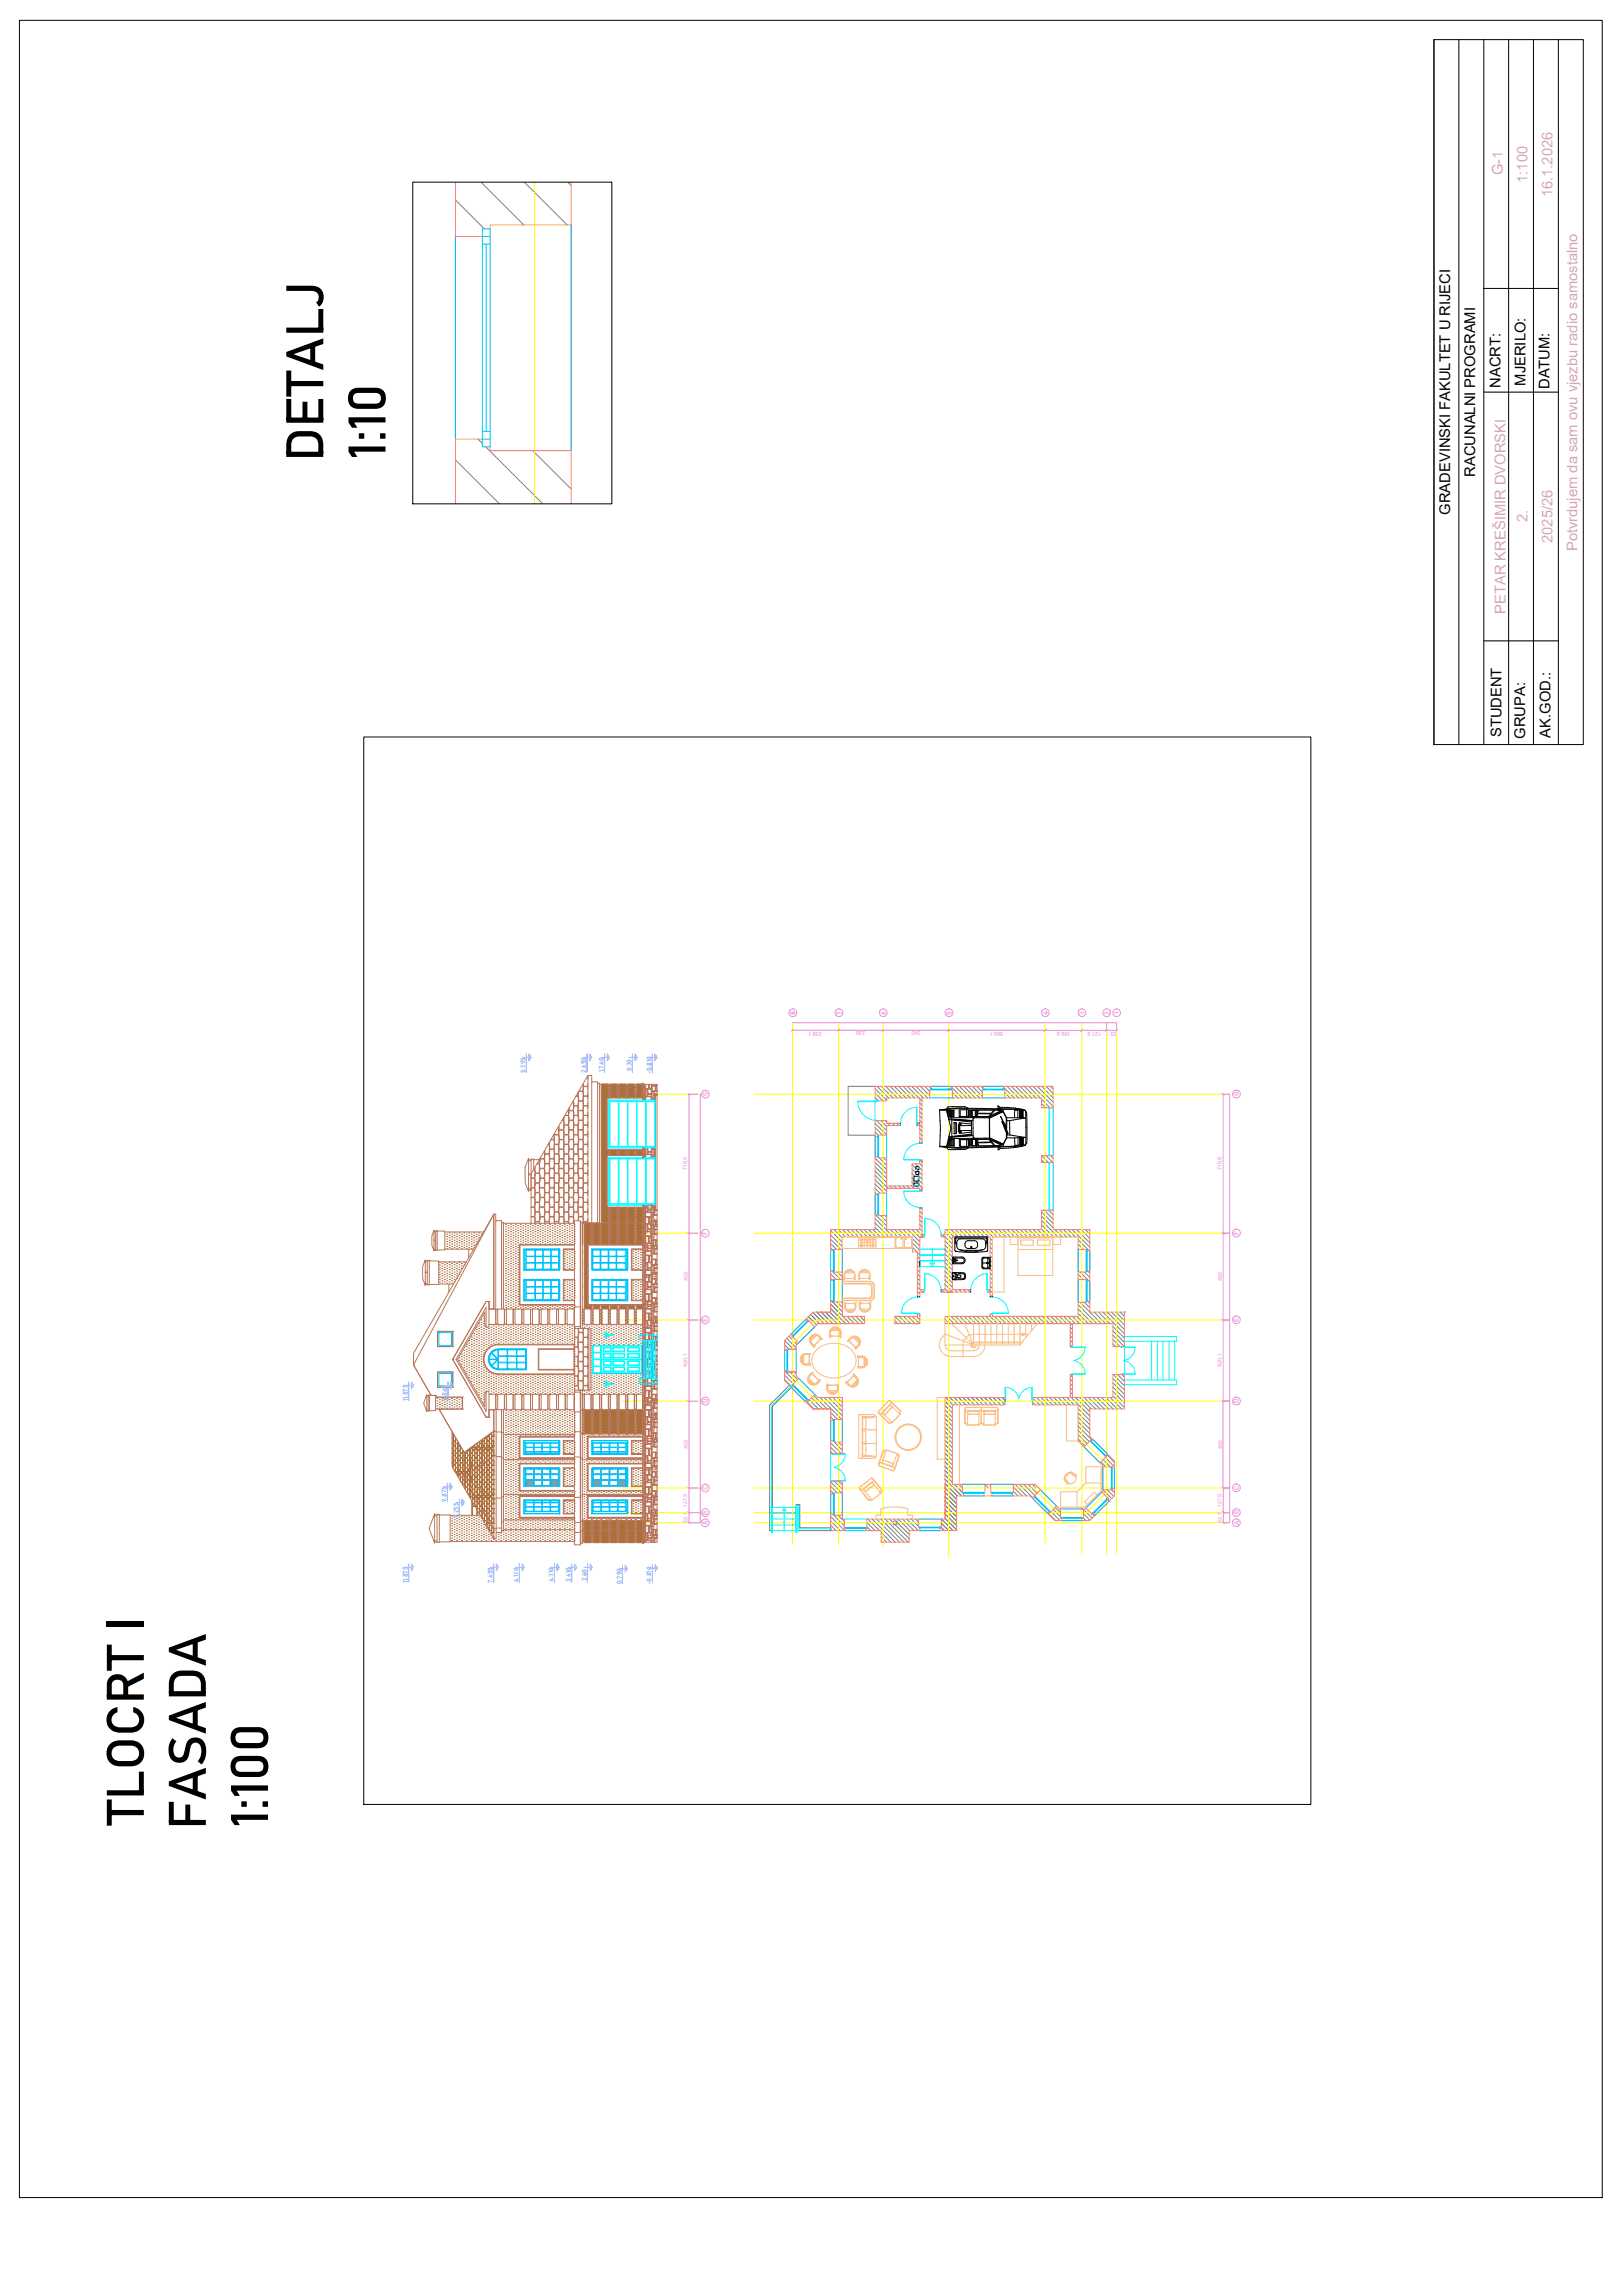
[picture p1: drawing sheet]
<svg xmlns="http://www.w3.org/2000/svg" width="841mm" height="1189mm" viewBox="0 0 841 1189" stroke-linecap="round" stroke-linejoin="round" font-family="sans-serif">
<defs><g id="words">
<g font-size="27">
<text x="168" y="239" transform="rotate(-90 168 239)">DETALJ</text>
<text x="200" y="238" transform="rotate(-90 200 238)">1:10</text>
<text x="75" y="946" transform="rotate(-90 75 946)">TLOCRT I</text>
<text x="139" y="947" transform="rotate(-90 139 947)">1:100</text>
<text x="107" y="948" transform="rotate(-90 107 948)">FASADA</text>
</g>
<g font-size="7.6" fill="#d19cc7">
<text x="779" y="91" transform="rotate(-90 779 91)">G-1</text>
<text x="792" y="95" transform="rotate(-90 792 95)">1:100</text>
<text x="805" y="102" transform="rotate(-90 805 102)">16.1.2026</text>
<text x="792" y="271" transform="rotate(-90 792 271)">2.</text>
<text x="805" y="281" transform="rotate(-90 805 281)">2025/26</text>
<text x="817" y="286" transform="rotate(-90 817 286)">Potvrdujem da sam ovu vjezbu radio samostalno</text>
<text x="780" y="318" transform="rotate(-90 780 318)">PETAR KREŠIMIR DVORSKI</text>
</g>
<g font-size="7.6">
<text x="778" y="201" transform="rotate(-90 778 201)">NACRT:</text>
<text x="791" y="200" transform="rotate(-90 791 200)">MJERILO:</text>
<text x="803" y="202" transform="rotate(-90 803 202)">DATUM:</text>
<text x="764" y="247" transform="rotate(-90 764 247)">RACUNALNI PROGRAMI</text>
<text x="751" y="267" transform="rotate(-90 751 267)">GRADEVINSKI FAKULTET U RIJECI</text>
<text x="778" y="382" transform="rotate(-90 778 382)">STUDENT</text>
<text x="790" y="383" transform="rotate(-90 790 383)">GRUPA:</text>
<text x="803" y="382" transform="rotate(-90 803 382)">AK.GOD.:</text>
</g>
<g font-size="3.7" fill="#df7fff">
<text x="412" y="526" transform="rotate(-90 412 526)">8</text>
<text x="436" y="526" transform="rotate(-90 436 526)">7</text>
<text x="459" y="526" transform="rotate(-90 459 526)">6</text>
<text x="493" y="526" transform="rotate(-90 493 526)">5</text>
<text x="543" y="526" transform="rotate(-90 543 526)">4</text>
<text x="562" y="526" transform="rotate(-90 562 526)">3</text>
<text x="575" y="526" transform="rotate(-90 575 526)">2</text>
<text x="580" y="526" transform="rotate(-90 580 526)">1</text>
</g>
<g font-size="3.5" fill="#7f9fff">
<text x="272" y="556" transform="rotate(-90 272 556)">5.795</text>
<text x="304" y="556" transform="rotate(-90 304 556)">2.650</text>
<text x="313" y="556" transform="rotate(-90 313 556)">1.740</text>
<text x="327" y="555" transform="rotate(-90 327 555)">0.30</text>
<text x="338" y="557" transform="rotate(-90 338 557)">-0.810</text>
<text x="211" y="726" transform="rotate(-90 211 726)">11.875</text>
<text x="232" y="726" transform="rotate(-90 232 726)">9.845</text>
<text x="231" y="778" transform="rotate(-90 231 778)">9.875</text>
<text x="238" y="787" transform="rotate(-90 238 787)">9.255</text>
<text x="211" y="821" transform="rotate(-90 211 821)">11.875</text>
<text x="255" y="820" transform="rotate(-90 255 820)">7.455</text>
<text x="269" y="820" transform="rotate(-90 269 820)">6.120</text>
<text x="287" y="820" transform="rotate(-90 287 820)">4.310</text>
<text x="296" y="820" transform="rotate(-90 296 820)">3.410</text>
<text x="304" y="819" transform="rotate(-90 304 819)">2.60</text>
<text x="322" y="821" transform="rotate(-90 322 821)">0.790</text>
<text x="338" y="821" transform="rotate(-90 338 821)">-0.810</text>
</g>
<g font-size="3.5" fill="#df7fff">
<text x="367" y="568" transform="rotate(-90 367 568)">G</text>
<text x="642" y="568" transform="rotate(-90 642 568)">G</text>
<text x="367" y="640" transform="rotate(-90 367 640)">F</text>
<text x="642" y="640" transform="rotate(-90 642 640)">F</text>
<text x="367" y="685" transform="rotate(-90 367 685)">E</text>
<text x="642" y="685" transform="rotate(-90 642 685)">E</text>
<text x="367" y="727" transform="rotate(-90 367 727)">D</text>
<text x="642" y="727" transform="rotate(-90 642 727)">D</text>
<text x="367" y="772" transform="rotate(-90 367 772)">C</text>
<text x="642" y="772" transform="rotate(-90 642 772)">C</text>
<text x="367" y="785" transform="rotate(-90 367 785)">B</text>
<text x="642" y="785" transform="rotate(-90 642 785)">B</text>
<text x="367" y="790" transform="rotate(-90 367 790)">A</text>
<text x="642" y="790" transform="rotate(-90 642 790)">A</text>
</g>
<g font-size="2.8" fill="#df7fff">
<text x="426" y="535" transform="rotate(-180 426 535)">239,1</text>
<text x="448" y="534" transform="rotate(-180 448 534)">230</text>
<text x="477" y="535" transform="rotate(-180 477 535)">340</text>
<text x="520" y="535" transform="rotate(-180 520 535)">500,1</text>
<text x="555" y="535" transform="rotate(-180 555 535)">189,9</text>
<text x="571" y="535" transform="rotate(-180 571 535)">127,9</text>
<text x="579" y="535" transform="rotate(-180 579 535)">52,1</text>
<text x="356" y="607" transform="rotate(-90 356 607)">719,9</text>
<text x="633" y="607" transform="rotate(-90 633 607)">719,9</text>
<text x="356" y="664" transform="rotate(-90 356 664)">450</text>
<text x="633" y="664" transform="rotate(-90 633 664)">450</text>
<text x="356" y="708" transform="rotate(-90 356 708)">420,1</text>
<text x="633" y="708" transform="rotate(-90 633 708)">420,1</text>
<text x="356" y="751" transform="rotate(-90 356 751)">450</text>
<text x="633" y="751" transform="rotate(-90 633 751)">450</text>
<text x="356" y="781" transform="rotate(-90 356 781)">127,9</text>
<text x="633" y="781" transform="rotate(-90 633 781)">127,9</text>
<text x="356" y="789" transform="rotate(-90 356 789)">52,1</text>
<text x="633" y="789" transform="rotate(-90 633 789)">52,1</text>
</g>
</g></defs>
<!-- layer: namjestaj -->
<g fill="none" stroke="#808080" stroke-width=".52">
<path d="M249 94l22 23M272 94l22 23M294 94l2 2M236 104l15 15M236 238l23 23M248 228l2 2M252 232l29 29M276 234l20 19M236 261h.1M454 569l1 2M454 567l3 4M454 564l5 6"/>
<path d="M454 563l6 6M457 563l6 6M459 563l6 6M461 563l6 6M463 563l6 6M466 563l6 6M468 563l6 6M470 563l6 6M472 563l6 6M475 563l6 6M477 578l1 2M477 576l1 1"/>
<path d="M477 574l1 1M477 572l1 1M477 569l1 2M477 563l5 5M479 563l3 3M481 563l1 1M493 563l6 6M494 568v1M494 566l2 3M495 563l6 6M497 563l6 6M499 563l6 6"/>
<path d="M502 563l6 6M504 563l5 5M506 563l3 3M508 563l2 1M520 564l6 5M521 569h.1M521 566l2 3M522 563l6 6M524 563l6 6M526 563l6 6M529 563l6 6M531 563l6 6"/>
<path d="M533 563l6 6M535 563l11 10M538 563l8 8M540 572l2 2M540 570l4 4M540 563l6 6M542 563l4 4M544 563l2 1M454 587l1 2M454 584l3 4M454 582l5 6M454 581l5 5"/>
<path d="M456 581l3 3M459 581h.1M460 582l1 1M462 582l2 1M465 582l1 1M476 582l2 2M477 592h.1M477 590l1 1M477 587l1 2M477 585l1 1M477 581l1 1M540 599l3 3"/>
<path d="M542 599l3 3M544 599l2 1M454 618v1M454 616l2 2M454 614l4 4M454 611l5 6M454 609l6 7M454 607l5 6M454 605l5 6M454 602l5 6M454 600l5 6M456 600l3 4"/>
<path d="M458 600l1 2M461 615l1 1M463 615l2 1M466 615l1 1M468 615l1 1M470 615l1 1M472 615l2 1M473 613l1 1M473 610l1 1M473 608l1 2M473 606l2 2M473 604l2 2"/>
<path d="M474 603l2 2M474 612l1 1M475 615l1 1M475 606l3 3M475 609l3 2M476 614l2 2M476 612l2 1M476 605l2 2M477 617h.1M477 603l1 1M477 601l1 1M540 601l1 1"/>
<path d="M430 638l6 6M432 637l4 5M434 637l4 4M437 637l3 4M439 637l4 4M441 637l4 4M443 637l4 4M446 637l3 4M448 637l4 4M450 637l4 4M452 637l4 4M454 636l4 5"/>
<path d="M454 634l7 7M454 632l9 9M454 629l5 6M456 630l3 3M459 630v1M461 637l4 4M464 637l3 4M466 637l4 4M468 637l4 4M470 637l7 7M473 637l4 4M475 637l4 4"/>
<path d="M477 637l1 1M477 635l1 1M477 632l1 1M477 630l1 1M477 628l1 1M477 626l1 1M489 640l5 5M490 639l4 3M491 637l3 4M493 637l4 4M495 637l4 4M497 637l4 4"/>
<path d="M499 637l4 4M502 637l4 4M504 637l4 4M506 637l4 4M508 637l4 4M511 637l4 4M513 637l4 4M515 637l4 4M517 637l4 4M520 637l3 4M522 637l4 4M524 637l4 4"/>
<path d="M526 637l4 4M529 637l3 4M531 637l4 4M533 637l4 4M535 637l4 4M538 637l3 4M540 637l4 4M540 635l6 6M540 633l8 8M540 630l6 6M540 628l6 6M541 627l5 5"/>
<path d="M543 627l3 3M546 627h.1M547 637l3 4M549 637l4 4M551 637l4 4M553 637l4 4M556 637l9 9M558 637l7 7M560 637l5 5M562 637l3 3M565 637h.1M430 647l2 1"/>
<path d="M430 645l3 3M430 642l6 6M430 640l6 6M431 659l4 4M434 659l2 3M436 659v1M473 649h.1M473 646l2 3M473 644l4 4M473 642l4 4M475 658l2 1M475 656l2 1"/>
<path d="M475 654l2 1M475 651l2 1M475 649l2 1M490 657l4 3M490 659l4 4M490 654l4 4M490 652l4 4M490 650l4 4M490 648l4 3M490 645l4 4M490 643l4 4M513 646l1 2"/>
<path d="M513 660l1 1M513 658l1 1M513 655l1 2M513 653l1 1M513 651l1 1M513 649l1 1M513 644l1 1M513 642l1 1M559 647v1M559 645l2 3M559 643l5 5M560 659l4 5"/>
<path d="M562 659l3 3M564 659l1 1M430 678l5 4M430 676l5 4M430 663l2 1M430 660l3 3M431 674l4 4M434 675l1 1M475 671l1 1M475 669l2 1M475 667l2 1M475 665l2 1"/>
<path d="M475 663l2 1M475 660l2 1M477 668l1 2M488 668l1 2M490 668l1 2M490 663l4 4M490 661l4 4M490 666l4 4M495 668l1 2M497 668l1 2M499 668l1 2M502 668l1 2"/>
<path d="M513 668l1 2M513 671l1 1M513 667l1 1M513 664l1 1M513 662l1 1M559 678l7 8M559 676l9 10M559 663h.1M559 660l2 3M560 675l11 11M562 675l3 3M564 674l1 1"/>
<path d="M407 699v1M407 697l2 2M407 695l4 4M408 694l5 5M409 692l2 2M410 691l1 1M412 695l1 2M418 684h.1M419 682l2 2M420 681l3 3M421 680l4 4M423 680l4 4"/>
<path d="M426 680l4 4M428 680l4 4M430 680l4 4M464 684l1 2M464 682l3 4M466 682l4 4M468 682l4 4M470 682l4 4M473 682l3 4M475 682l2 2M476 681l1 1M490 686h.1"/>
<path d="M490 684l2 2M491 682l3 4M493 682l4 4M495 682l4 4M497 682l4 4M500 682l3 4M502 682l4 4M504 682l4 4M506 682l4 4M509 682l3 4M511 682l4 4M513 682l4 4"/>
<path d="M514 681h.1M515 682l4 4M518 682l3 4M520 682l4 4M522 682l4 4M524 682l4 4M527 682l3 4M529 682l4 4M531 682l4 4M533 682l4 4M536 682l3 4M538 682l4 4"/>
<path d="M540 682l4 4M542 682l4 4M544 682l4 4M547 682l4 4M549 682l4 4M551 682l5 5M553 682l4 4M555 688l1 1M555 697l1 1M555 695l1 1M555 692l1 2M555 690l1 1"/>
<path d="M556 682l4 4M558 682l4 4M559 681l5 5M567 680l6 6M569 680l6 6M571 680l12 11M574 680l9 9M576 680l7 7M577 696l1 2M577 694l3 4M577 692l6 6M577 690l6 6"/>
<path d="M577 687l6 7M578 680l5 4M580 680l3 2M583 680h.1M407 715l3 4M407 713l4 4M407 710l5 6M409 711l4 4M412 711l1 1M555 719l1 1M555 717l1 1M555 715l1 1"/>
<path d="M555 713l1 1M577 719l6 6M577 717l6 6M577 714l6 6M577 712l6 6M579 712l4 4M581 712l2 2M418 726l4 4M419 726l5 4M421 724l5 6M422 723l7 7M425 724l11 12"/>
<path d="M427 724l9 10M429 724l7 7M430 734l2 2M430 732l4 4M432 724l4 5M434 724l2 3M436 724v1M490 740l4 4M492 739l-2-2 4 4M492 737l-2-2 4 4M492 735l-2-2 4 4M492 733l-2-2 4 3"/>
<path d="M492 730l-2-2 4 4M492 728l-2-2 4 4M492 726l-2-2 4 4M492 724l4 4M496 726l-2-2 4 4M497 724l3 4M499 724l4 4M501 724l4 4M503 724l4 4M506 724l3 4M508 724l4 4M510 724l4 4"/>
<path d="M512 724l4 4M517 726l-2-2 3 4M519 726l-2-2 4 4M519 724l2 2M535 724l4 4M535 727l1 1M537 724l4 4M539 724l4 4M542 724h.1M542 724l3 4M544 724l4 4M546 724l4 4"/>
<path d="M548 724l4 4M551 724l3 4M553 724l4 4M555 724l10 10M555 722l1 1M557 724l8 8M559 739l7 7M559 737l6 6M559 735l6 6M559 732l6 6M559 730l6 6M560 724l6 6"/>
<path d="M562 724l6 6M564 724l6 6M566 724l6 6M569 724l6 6M571 724l6 6M573 724l6 6M575 724l6 6M577 723l6 6M577 721l6 6M430 752l1 1M430 750l4 3M430 748l6 5"/>
<path d="M432 747h.1M432 747l4 5M434 747l2 2M490 760l4 4M490 755l4 4M490 753l4 4M490 751l4 4M490 749l4 3M490 746l4 4M490 744l4 4M490 742l4 4M492 760l-2-2 4 3"/>
<path d="M559 746l3 3M559 744l4 4M559 741l5 6M571 758l2 2M572 756l3 4M573 755l4 5M573 754l4 4M430 773l2 1M430 770l4 4M430 768l6 6M432 768l4 4M435 768l1 2"/>
<path d="M490 778l6 6M490 776l6 6M490 773l6 6M490 764l4 4M490 762l4 4M492 773l-2-2 6 6M492 771l-2-2 6 6-4-4M492 769l-2-2 8 8-4-4M495 769l4 4M497 769l2 2M499 771h.1M499 773v1"/>
<path d="M499 774h.1M510 769l2 2M513 769v1M524 774l1 1M525 773l3 2M525 771l5 4M526 769l6 6M528 769l8 8M530 769l6 6M533 769l4 5M535 769l2 2M571 772l5 5"/>
<path d="M574 772l3 4M574 777l1 1M576 772l1 2M430 788l5 5M430 786l8 7M430 793h1M430 790l3 3M431 785l7 6M434 785l4 4M449 793h.1M449 789l4 4M449 791l2 2"/>
<path d="M450 787l6 6M452 787l12 12M454 787l12 12M456 787l12 12M457 799h.1M457 796l2 3M457 794l5 5M459 787l12 12M461 787l2 2M463 787l1 1M464 790l7 7M465 789l6 6"/>
<path d="M465 787l6 6M468 787l6 6M470 787l6 6M472 787l4 4M474 787l2 2M488 791l1 2M488 789l4 4M488 787l6 6M490 785l6 6zM490 782l6 6zM490 780l6 6-4-4M492 793h.1"/>
<path d="M492 789l-2-2 6 6M543 784l4 4M545 783l4 5M546 782l4 4M547 781l3 3M561 787l2 1M561 784l4 4M561 782l2 2M563 784l3 3M566 785l1 1"/>
</g>
<!-- layer: pomocne -->
<g fill="none" stroke="#ff0" stroke-width=".52">
<path d="M277 94v167M411 530v270M435 530v270M458 530v271M492 530v277M542 530v270M561 530v275M573 530v275M579 530v275M322 567h41M391 567h246M322 639h41"/>
<path d="M391 639h87M490 639h147M322 684h41M391 684h246M435 684h-12l-12 12v18l12 12h12M523 681h.1M322 726h41M391 726h246M561 746l12 13v15l-10 10h-15l-12-13M322 771h41M391 771h246M322 789h41"/>
<path d="M322 784h41M391 789h246M391 784h246"/>
</g>
<!-- layer: zidovi -->
<g fill="none" stroke="#ff7f7f" stroke-width=".52">
<path d="M236 94v167M296 94v167M296 117h-42v2M236 123h14M236 228h14M254 232v2h42M459 569v2h-5v-8h92v74h19v43h18v18h-6v-12h-21v12h-1M459 569h18v13M459 569v2M482 565v4h-4v23M482 563v1M492 569h48v5h6"/>
<path d="M493 563v1M493 565l1 4M509 565v4M510 563v1M520 563v1M521 565v4M454 589h1M454 599h1M455 600h4v15h14v-12h4v-2M466 582h-7v-1h-5v56h-24v11h2M466 583h-7v5l-4 1M475 582h.1"/>
<path d="M475 582h2M477 582h-2v1h2h-2h2v9M546 599h-6v3h6M454 619h1M477 603v-2h1v16v-1v1h-1v-1M477 616h-18v2l-4 1M477 616v1M454 629h1M477 626v11h-18v-7h-4M478 626v14h1v1h-2v27h2v2h-1h1M546 627h-6v10h-50v3h-2M432 659h-2v5h2"/>
<path d="M432 659h4M436 648h-4M452 641h21v8h2v23M473 641h-37v41h12v4h-24M488 641h2v27h-2M559 648h4M563 659h-4M563 659h2M563 648h2M432 674h-2v6M432 674l4 1M436 663h-4"/>
<path d="M478 670h-1v2M488 670h6h-3M494 670h9M503 668h-9v-27h19v27M512 668h1M513 668h-1v2h1h-1M513 670v2M513 672h.1M514 672v-31h45v41h-45v-1h-1v1v-1M559 663h4M563 675h-4M563 674h2"/>
<path d="M563 664h2M410 691l1 1-1 1 4 3M413 699h-5v1h-1M418 684v1l1-1 3 4M423 680h7M430 680h-9l-14 15v5M435 686h-11l-11 11v2M464 682h11v-1h2v5h-13zM475 681v1M513 682h-23v4h65v12M407 710v6l14 14h9M407 710h1v1h5"/>
<path d="M413 711v2l11 11h11M414 714l-4 4h1l-1 1M421 730h9M422 723l-3 3h-1M424 724h12v29h-6M430 736h2M430 730v23M436 736h-4M535 724h20M555 724v-12h1v12h21v-12h6v18h-18v14l12 13v18l-12 13h-18l-13-13h-38v18h-25v6h-14v-6h-8M555 724h-20v4h24v19l12 13v13l-9 9h-13l-13-13h-42v-41h27v-4h-31v63h-41v5v1M430 747h2"/>
<path d="M432 747h4M566 746v1l-1-1-3 4M574 753l-1 1v1l-3 3M430 767v26h8v-1v-5h-2v-19h-6M430 774h2M436 774h-4M499 769v4M499 774v1M510 774v1M510 769v4M513 769l1 4M514 774v1"/>
<path d="M524 774v1M525 769v4M539 772l-3 4-1 1M571 773l3 4 1 1M571 760h5v1h1M577 771h-1v1h-5M430 785h2M432 785h4M449 793h8M463 788h2v2h-2zM476 787v4M477 792v1"/>
<path d="M487 792v1M488 787v4M548 780l-4 4v-1l-1 1M550 782v5v1M561 782v5v1M563 782l3 3 1-1v1"/>
</g>
<!-- layer: prozori -->
<g fill="none" stroke="#00bfff" stroke-width=".52">
<path d="M250 119h4v8h-4zM296 117v117M236 123v105M250 127v97M250 123h4M252 127v97M254 127v97M250 224h4v8h-4zM250 228h4M482 569h12M482 564l1 1zM482 563h11"/>
<path d="M482 564v1M483 564h9M483 565h9M492 564l1 1zM493 564v1M509 569h12M509 564l1 1zM510 563h10M510 564v1M510 564h10M510 565h10M520 564l1 1z"/>
<path d="M520 564v1M454 589v10M455 589h.1M455 599v1zM455 589v10M455 599h.1M459 588v12M454 619v10M455 619h.1M455 619v10M459 618v12M476 613v1l-2 1"/>
<path d="M476 610v2h-2M476 605v1h-1M455 629v1zM455 629h.1M271 647h19v11h-19zM272 648h18v10h-18zM272 648v10M273 648h4v3h-4zM273 651h4v3h-4zM273 655h4v3h-4zM277 648h4v3h-4zM277 651h4v3h-4z"/>
<path d="M277 655h4v3h-4zM282 648h3v3h-3zM282 651h3v3h-3zM282 655h3v3h-3zM286 648h3v3h-3zM286 651h3v3h-3zM286 655h3v3h-3zM307 647h18v11h-18zM307 648h18v10h-18zM307 648h4v3h-4zM307 651h4v3h-4zM307 655h4v3h-4z"/>
<path d="M311 648h4v3h-4zM311 651h4v3h-4zM311 655h4v3h-4zM315 648h4v3h-4zM315 651h4v3h-4zM315 655h4v3h-4zM320 648h4v3h-4zM320 651h4v3h-4zM320 655h4v3h-4zM325 648v10M430 648v11M432 648v1z"/>
<path d="M432 658v1zM432 659h.1M432 648h.1M432 649v9M436 648v11M559 648v11M563 658v1zM563 648v1zM563 649v9M563 659h.1M563 648h.1M565 648v11"/>
<path d="M271 663h19v11h-19zM272 663h18v11h-18zM272 663v11M273 670h4v4h-4zM273 667h4v3h-4zM273 664h4v3h-4zM277 670h4v4h-4zM277 667h4v3h-4zM277 664h4v3h-4zM282 670h3v4h-3zM282 667h3v3h-3zM282 664h3v3h-3z"/>
<path d="M286 670h3v4h-3zM286 667h3v3h-3zM286 664h3v3h-3zM307 663h18v11h-18zM307 670h4v4h-4zM307 667h4v3h-4zM307 664h4v3h-4zM311 670h4v4h-4zM311 667h4v3h-4zM311 664h4v3h-4zM315 670h4v4h-4zM315 667h4v3h-4z"/>
<path d="M315 664h4v3h-4zM320 670h4v4h-4zM320 667h4v3h-4zM320 664h4v3h-4zM325 663v11M430 664v10M432 663v1zM432 674h.1M432 664v10M432 664h.1M436 663v12M559 663v12"/>
<path d="M563 674v1zM563 663v1zM563 664v10M563 674h.1M563 664h.1M565 664v10M227 690h8v8h-8zM227 691h7v6h-7zM258 700h5v3h-5zM258 699a5 5 0 0 0-5 5 5 5 0 0 0 5 6h15v-11h-15M263 700h5v3h-5zM268 700h4v3h-4z"/>
<path d="M407 700v10M408 699v12v-1M408 699v1zM408 700h.1M408 699v12M411 692v1zM413 699v12M418 684l-8 7M418 685h1zM418 685l-7 7M419 684h.1M419 684l-9 9 1-1"/>
<path d="M419 684l-8 9M422 688l-8 8M227 711h8v8h-8zM227 712h7v6h-7zM254 705h4l-3 3M255 701l3-2h15v11h-15a6 6 0 0 1-5-3 6 6 0 0 1 2-6zM255 701l3 3h-4M255 701l3 3v-4a5 5 0 0 0-4 4 5 5 0 0 0 4 5v-4l-3 3M258 706h5v3h-5zM258 703h5v3h-5zM263 706h5v3h-5zM263 703h5v3h-5z"/>
<path d="M268 706h4v3h-4zM268 703h4v3h-4zM408 711h.1M408 710v1zM408 700v10M410 719l8 7M410 718l9 8h-1M411 717v1zM411 717l8 9M411 718h.1M411 718l7 7M414 714l8 9"/>
<path d="M419 725v1zM419 726h.1M430 736v11M432 736v1zM432 737v9M432 736h.1M436 736v11M271 747h19v7h-19zM271 754h19M272 747h18v6h-18zM272 748h18M272 748v5"/>
<path d="M272 748h4v2h-4zM272 750h4v2h-4zM272 753h4M277 748h4v2h-4zM277 750h4v2h-4zM277 753h4M281 748h4v2h-4zM281 750h4v2h-4zM281 753h4M285 748h4v2h-4zM285 750h4v2h-4zM285 753h4"/>
<path d="M307 747h18v7h-18zM307 754h18M307 747h18v6h-18zM307 748h18M307 748h4v2h-4zM307 750h4v2h-4zM307 753h4M312 748h4v2h-4zM312 750h4v2h-4zM312 753h4M316 748h4v2h-4zM316 750h4v2h-4z"/>
<path d="M316 753h4M320 748h4v2h-4zM320 750h4v2h-4zM320 753h4M325 748v5M432 746v1zM432 747h.1M562 750l8 8M565 747h.1M565 747l8 8M565 747h1zM565 747l8 7"/>
<path d="M566 747l-1-1 8 9M566 746l8 7M573 755h.1M271 777h19v8h-19zM271 777h19M271 761h19v9h-19zM272 778h18v6h-18zM272 761h18v9h-18zM272 761v9M272 778v5M272 779h4v2h-4zM272 778v1h4v-1"/>
<path d="M272 767h4v3h-4zM272 764h4v3h-4zM272 761h4v3h-4zM277 779h4v2h-4zM277 778v1h4v-1M277 767h4v3h-4zM277 764h4v3h-4zM277 761h4v3h-4zM281 779h4v2h-4zM281 778v1h4v-1M281 767h4v3h-4zM281 764h4v3h-4z"/>
<path d="M281 761h4v3h-4zM285 779h4v2h-4zM285 778v1h4v-1M285 767h4v3h-4zM285 764h4v3h-4zM285 761h4v3h-4zM307 777h18v8h-18zM307 777h18M307 761h18v9h-18zM307 778h18v6h-18zM307 779h4v2h-4zM307 778v1h4v-1"/>
<path d="M307 767h4v3h-4zM307 764h4v3h-4zM307 761h4v3h-4zM312 779h4v2h-4zM312 778v1h4v-1M312 767h4v3h-4zM312 764h4v3h-4zM312 761h4v3h-4zM316 779h4v2h-4zM316 778v1h4v-1M316 767h4v3h-4zM316 764h4v3h-4z"/>
<path d="M316 761h4v3h-4zM320 779h4v2h-4zM320 778v1h4v-1M320 767h4v3h-4zM320 764h4v3h-4zM320 761h4v3h-4zM325 761v9M325 778v5M430 774v11M432 774v1zM432 775v9M432 774h.1"/>
<path d="M436 774v11M499 769h11M499 773l1 1zM499 775h11M499 773v1M500 774h9M500 773h9M509 773l1 1zM510 773v1M513 769h12M514 773v1zM514 775h10"/>
<path d="M514 773v1M514 774h10M514 773h10M524 773l1 1zM524 773v1M535 777l8 7M536 776l8 8v-1M536 775v1zM536 776h1zM536 775l8 9M536 776l8 7M539 772l9 8"/>
<path d="M571 773l-8 9M571 760v12M574 777h.1M574 777l-8 7M574 777l-8 8M574 776v1zM574 776l-8 9M575 778l-8 7M576 760v1zM576 761h.1M576 772h.1M576 771v1z"/>
<path d="M576 760v12M576 761v10M576 761v-1v12M577 761v10M272 783h18M272 781h4v2h-4zM277 781h4v2h-4zM281 781h4v2h-4zM285 781h4v2h-4zM307 783h18M307 781h4v2h-4zM312 781h4v2h-4z"/>
<path d="M316 781h4v2h-4zM320 781h4v2h-4zM432 784v1zM432 785h.1M438 792h11M438 792h.1M438 787h11M438 793h11M449 792h.1M465 788l-1 2h-1M476 787h12M476 791l1 1z"/>
<path d="M477 793h10M477 791v1M477 792h10M477 791h10M487 791l1 1zM487 791v1M544 783v1zM550 787h11M550 786v1zM550 782h11M550 786h11M550 788h11"/>
<path d="M561 786v1zM566 785h.1M566 784h1z"/>
</g>
<!-- layer: fasada kuce -->
<g fill="none" stroke="#808080" stroke-width=".52">
<path d="M430 678l8 8M430 676l6 6M431 674l5 6M434 675l2 3M436 675h.1M418 684h1M419 682l4 5M420 681l5 5M421 680l6 6M423 680l6 6M426 680l6 6M428 680l6 6"/>
<path d="M430 680l6 6M437 682l4 4M439 682l4 4M441 682l4 4M443 682l4 4M446 682l2 2M448 682h.1"/>
</g>
<!-- layer: vrata -->
<g fill="none" stroke="#0ff" stroke-width=".52">
<path d="M315 570h25v25h-25zM316 571h4v23h-4zM321 571h4v23h-4zM325 571h5v23h-5zM330 571h5v23h-5zM335 571h4v23h-4zM340 571h-24v23h24M444 571a10 10 0 0 0 11 10M444 571h10zM454 571h1zM454 571v10M475 574v8v-8"/>
<path d="M475 574a8 8 0 0 0-8 8M544 574h1h-1v25M544 574v25M546 574v25M315 600h25v25h-25zM454 581h1zM466 582l1 1zM475 582v1M477 592l1 1zM477 593a8 8 0 0 0-9 8h9h-9M544 599h1zM316 601h4v23h-4z"/>
<path d="M321 601h4v23h-4zM325 601h5v23h-5zM330 601h5v23h-5zM335 601h4v23h-4zM340 600h-24v24h24M468 617a8 8 0 0 0 9 9M468 617h9l-9 1M477 617h1M477 601h1M544 603l1-1h-1v25M544 603v24M546 602v25"/>
<path d="M477 626h1zM479 640v1M479 631a8 8 0 0 1 9 9M479 632v8zM488 640v1zM544 627h1zM477 656h13M477 647h13M483 648v7h-1l1 1 1-1h-1M490 650h-13h13M490 653h-13h13M476 672h.1"/>
<path d="M476 672a8 8 0 0 0-9 9M479 669h.1M479 660a8 8 0 0 1 9 9M479 660v9zM488 669h.1M503 669h.1M511 660v9l1-9a8 8 0 0 0-9 9M512 669h.1M513 672h1zM514 672a8 8 0 0 1 9 9h-9h9M307 697h26v15h-26zM307 698h4v3h-4z"/>
<path d="M311 697v15M312 698h21v6h-21zM313 698h4v3h-4zM313 699h3v1h-3zM314 691l2 1-2 1zM314 691v2M314 692h2M316 692h2zM317 692h.1M318 698h6v3h-6zM318 699h5v1h-5zM325 698h6v3h-6z"/>
<path d="M326 699h5v1h-5zM332 692h6v3h-6zM334 695v19h-2h6v3M334 695v19M335 695v19M335 695v19h-1M336 695v19M337 695v19M338 692h.1M338 695h.1M338 692h3v3h-3M338 692v3"/>
<path d="M338 695v19M339 695v19M340 695v19M467 681h9h-9M476 681h.1M513 681h1M555 698h1zM562 698a7 7 0 0 1-6 7M562 698h-6h6M581 698h1zM583 693h27v2h-27M583 698v14"/>
<path d="M588 698h-6h6M588 698a7 7 0 0 1-6 7M597 695v20M600 695v20M603 695v20M606 695v20M609 695v20M307 708h4v3h-4zM307 705h4v3h-4zM307 701h4v3h-4zM311 705h22M312 705h21v6h-21z"/>
<path d="M313 708h4v3h-4zM313 705h4v3h-4zM313 701h4v3h-4zM313 709h3v1h-3zM313 706h3v1h-3zM313 702h3v1h-3zM314 716l2 1-2 1zM314 716v2M314 717h2M316 717h2zM317 717h.1M318 708h6v3h-6z"/>
<path d="M318 705h6v3h-6zM318 701h6v3h-6zM318 709h5v1h-5zM318 706h5v1h-5zM318 702h5v1h-5zM325 708h6v3h-6zM325 705h6v3h-6zM325 701h6v3h-6zM326 709h5v1h-5zM326 706h5v1h-5zM326 702h5v1h-5zM332 714v3h6"/>
<path d="M338 714h.1M338 717h.1M338 714h3v3h-3M338 714v3M410 719l-10 10v65v-1M521 719v7v-7M535 719v7v-7a7 7 0 0 0-7 6 7 7 0 0 0-7-6M555 712h1zM556 705a7 7 0 0 1 6 7h-6h6M581 712h1zM582 705a7 7 0 0 1 6 7h-6h6M583 715h27v3h-27"/>
<path d="M521 726v1zM535 726v1zM430 753h1zM430 753v14M438 754l-7-1h7a7 7 0 0 1-6 7 7 7 0 0 1 6 7h-7h7M430 767l1 1zM399 790h1M399 787h1M399 784h1M399 781h1M400 793v-12h12v12M400 790h12"/>
<path d="M400 787h12M400 784h12M400 793h12M406 781l1 2h-2zM406 783v10M413 790h.1M413 787h.1M413 784h.1M413 781v12h-1M430 792h-16v-12h-1v14h-1v-1"/>
<circle cx="483" cy="647" r=".3"/>
<circle cx="314" cy="692" r=".4"/>
<circle cx="314" cy="717" r=".4"/>
</g>
<!-- layer: zidovi -->
<g fill="none" stroke="#000" stroke-width=".52">
<path d="M466 582h.1M466 583h.1M475 582v1M475 582h2M477 592h.1M478 592h.1M474 613h2v2h-2zM474 610h2v2h-2zM475 607h1v2h-1zM475 605h1v1h-1zM477 626h.1M478 626h.1"/>
<path d="M477 653v3M490 653h.1M490 647h.1M475 672h1M476 672h1M488 668v1M488 669v1M503 668v1M503 669v1M513 672h.1M514 672h.1"/>
</g>
<!-- layer: dvoriste -->
<path d="M454 563h-15v25h15M409 718l-10 10v65h1M410 719l-10 10v64M412 793v-13h2v12h16v1h-17" fill="none" stroke="#5cb85c" stroke-width=".52"/>
<!-- layer: namjestaj -->
<g fill="none" stroke="#ffbf7f" stroke-width=".52">
<path d="M436 641h37v6h-37zM438 659h2h2zM445 641h9v6h-9zM445 641v6M445 644h9M445 645h9M445 642h9M446 659h4M446 659h2h2M446 641v6M448 641v6M449 641v6"/>
<path d="M451 641v6M452 641v6M464 641h9v6h-9zM464 642h.1M464 646h4M464 642v4M467 641l1 5M468 641l-4 1M468 646h-1M468 646h.1M469 641l3 1M469 641v3v2"/>
<path d="M472 646h.1M472 646h-3M472 642v4M514 641h6v29h-6zM523 641h5v4h-5zM528 641h17v20h-17zM528 642h17M528 648h17M529 643h6v2h-6zM538 643h6v2h-6zM545 641h5v4h-5zM436 665h15l1 1v6l-1 1h-15"/>
<path d="M436 664h15l2 2M436 664h16l1 2M437 661v2M437 663h.1M437 663h1M437 661a3 3 0 0 1 3-3 3 3 0 0 1 3 3M438 675v2a3 3 0 0 0 3 3 3 3 0 0 0 3-3v-2M438 675h.1M438 661v2M438 663h.1M438 662v1h4l1-1M438 661a2.5 2.5 0 0 1 2-3 2.5 2.5 0 0 1 3 3"/>
<path d="M438 676h1h4M438 675v2a2.5 2.5 0 0 0 3 3 2.5 2.5 0 0 0 2-3v-2M438 676h.1M442 663h1M443 679h-2h-2h3M443 661v2M443 676h.1M443 663h.1M443 675h1M443 675h.1M444 675h.1M445 663h.1"/>
<path d="M445 663v-2a3 3 0 0 1 3-3 3 3 0 0 1 3 3v2h-1M445 675v2a3 3 0 0 0 3 3 3 3 0 0 0 3-3v-2M445 675h1M445 675h.1M445 662l1 1h4v-1M445 663v-2a2.5 2.5 0 0 1 3-3 2.5 2.5 0 0 1 2 3v2M445 663h1M446 675v2a2.5 2.5 0 0 0 2 3 2.5 2.5 0 0 0 3-3v-2M446 675h.1M446 676v-1h4l1 1M446 679h4h-1zM450 663h.1"/>
<path d="M450 675h1M451 665l1 1M451 675h.1M452 672l-1 1 1-1M453 672l-2 2h-15M453 666v7l-1 1h-16M421 693l2-1-3 3zM421 697l1 1M422 698h.1M422 697h.1M423 700a13 13 0 0 1 20 3 10 10 0 0 1-12 11 9 9 0 0 1-10-12zM424 693h1"/>
<path d="M424 693a2.6 2.6 0 0 0-4 0 2.6 2.6 0 0 0 1 4M425 694l-3 3h-1M425 693l1 1M425 693v1M426 694h.1M426 694l-1-2a3 3 0 0 0-5 0 3 3 0 0 0 0 5l2 1M430 691v2M430 691a3 3 0 0 1 3-3 3 3 0 0 1 3 3M430 692h1M430 692h1h4M430 691a2.5 2.5 0 0 1 3-3 2.5 2.5 0 0 1 2 3M431 689h2h2z"/>
<path d="M435 692h.1M435 691v2h1v-2M439 695h1l1-1a2.6 2.6 0 0 1 4 0 2.6 2.6 0 0 1-1 4M439 695l2-2a3 3 0 0 1 4 0 3 3 0 0 1 0 5l-2 1M439 695h.1M440 695l3 3h1M440 694v1M443 699h.1M443 698h.1M444 698l-1 1M445 696l-1-2-1-1 2 3M490 686v11h38"/>
<path d="M493 686l11 11-4-11M504 686v11l-14-6M507 686v12l-1 2h-13l-3-1v-2M510 686v11a6 6 0 0 1-6 6h-11a6 6 0 0 1-6-4 6 6 0 0 1 3-7M513 686v11M516 686v11M520 686v11M523 686v11M526 686v11M528 686v11M529 696h-25a1 1 0 0 0-1 1 1 1 0 0 0 1 1 1 1 0 0 0 1-1M530 692h1h-1z"/>
<path d="M530 692v-1l1 1M530 695h-26a1.5 1.5 0 0 0-1 2 1.5 1.5 0 0 0 1 2 1.5 1.5 0 0 0 2-2M531 692h-27a5 5 0 0 0-5 5v6M531 686v7M534 686v4M537 686l-9 11M416 702v2v2v-3M418 701h2M418 702h2M418 707h2M418 702a2.5 2.5 0 0 0-3 2 2.5 2.5 0 0 0 3 3M418 701a3 3 0 0 0-3 3 3 3 0 0 0 3 3"/>
<path d="M419 702v1v4M419 715l3 2-2-1zM419 702h.1M419 707h.1M419 713a3 3 0 0 0 0 4 3 3 0 0 0 5 0l1-2M420 713a2.5 2.5 0 0 0 0 4 2.5 2.5 0 0 0 3 0l2-2M420 707h.1M420 702h.1M420 712h1M421 712h.1M421 712v-1l-2 2M421 712l-1 1"/>
<path d="M421 711v1M421 712l3 3v1M424 715h.1M425 715h.1M428 717v3a3 3 0 0 0 3 3 3 3 0 0 0 3-3v-3M428 717h1M429 717h-1M429 717h.1M429 718h1h4M429 717v3a2.5 2.5 0 0 0 2 2 2.5 2.5 0 0 0 3-2v-3M429 718h.1M434 718h.1"/>
<path d="M434 717h.1M438 716h.1M438 716h1M439 716v1M439 716h.1M439 717l1 1M442 718l2-2-1 1-1 1zM442 713l-3 3v1M442 713h1M442 712v1M442 712v1a3 3 0 0 1 2 2 3 3 0 0 1-1 3h-1h-2M442 712h.1"/>
<path d="M442 712l2 2a3 3 0 0 1 0 4 3 3 0 0 1-4 0l-2-2M442 713h.1M444 709h.1M444 703h3a2.5 2.5 0 0 1 2 3 2.5 2.5 0 0 1-2 2h-3M444 708v1M444 703h3a3 3 0 0 1 3 3 3 3 0 0 1-3 3h-3M444 703h.1M444 708h.1M445 703v1M445 708h.1M445 703v1v4M448 704l1 2-1 2z"/>
<path d="M430 721a2.8 2.8 0 0 0 3 0h-4M446 733h7M447 734l3 1 3-1M447 735h2M447 734h6M447 735v6M447 735v5M449 735v5M453 733v1h-6M453 734h1M454 734v6M455 733l6 4"/>
<path d="M456 733h.1M456 732l5 6 1-1M456 732l5 5M456 732l-1 1M456 733l-1-1 6-6 1 1-6 6M457 732l5 5M461 737h.1M461 728l5 4M461 728l-4 4M461 728l1 1-4 4-1-1M461 726l6 5-1 1M461 726l6 5"/>
<path d="M462 737h.1M466 732h.1M466 732v1l-4 4-1 1M467 731h.1M467 732h-1M467 731l-1 1M486 724h4v32h-4zM497 728v41M500 730v7M500 737h.1M500 730h.1M500 730v8h1"/>
<path d="M500 738h1M500 730v8M500 729h8l1 2h-9zM501 738h.1M501 739h6M501 731v7M501 731h6M507 731v2h-6v-2M508 738h.1M508 738h-1M508 738h1M509 738h1"/>
<path d="M509 738h.1M509 738h-1M509 730v8h-2v-7M509 730v8h1v-7M509 730v8M509 729h8v2h-8zM510 739h6M516 733v-2h-6v2h6M516 738h.1M516 738v1M517 730v8h-1v-7M517 730v8h-1"/>
<path d="M517 730v7M517 737h.1M553 728v19h6M445 756h2M446 756h7M447 748v8M447 740v9M447 741v-8h-2v23M447 755h6M447 741h7M447 748h2M447 748v6"/>
<path d="M447 742v5M449 740l-2 1M449 754h-2M449 742h-2v5h2M449 742v5M449 748v6M453 755l-3-1-3 1M454 741v1M454 742v6M454 749v6M454 749v-1h-7v7M454 755l-1 1"/>
<path d="M454 748h.1M454 740v1M455 759h.1M456 758l8 3-1 1-8-2zM457 758l2-6h-1l-3 7M457 758l1-1 5 1-1 2M457 758l5 2 3-6 1 1-3 6M458 752l-3 7M458 752h.1M459 752v-1l6 2v1M465 754l1 1M466 755h.1"/>
<path d="M466 755l-3 6M466 755l-2 6M445 771l7-5 1 1-7 5zM446 772l4 6 1-1M446 772l4 5M447 772l4 5M450 777h.1M451 777h-1M451 777h1M451 777h.1M452 767l5 5-1 1-4-5M452 767l5 5"/>
<path d="M452 766v1M453 766h.1M453 767l4 5M453 769l-1-1-5 4 1 1 5-3M456 773v1l-4 3M457 772l-1 1M457 772h.1M463 761v1M464 761h.1M550 773h8v8h-8zM551 766l2 3M552 766h.1"/>
<path d="M552 766l1 3M552 766l2 3M552 766l-1 1M552 767l1 1M552 766v1M553 768h.1M553 769h.1M554 763l-2 3M554 763l4 3a2.9 2.9 0 0 1-4 3M554 763h.1M554 763l-1 1-1 2M555 763l2 2"/>
<path d="M555 764l2 1M555 763h.1M555 763h-1M555 763l3 1M557 765h.1M558 764l-1 1M558 773l5-4h8v4l-9 8h-4M563 769v-9h8v9M568 775l-1-2-5 5 1 2M454 787v-2h2v-3l7-1 7 1v3h3v2"/>
<circle cx="446" cy="645" r=".7"/>
<circle cx="446" cy="642" r=".7"/>
<circle cx="449" cy="642" r="1"/>
<circle cx="449" cy="645" r=".4"/>
<circle cx="452" cy="645" r=".7"/>
<circle cx="452" cy="642" r=".7"/>
<circle cx="467" cy="642" r=".2"/>
<circle cx="467" cy="642" r=".3"/>
<circle cx="469" cy="642" r=".2"/>
<circle cx="469" cy="642" r=".3"/>
<circle cx="499" cy="703" r=".2"/>
<circle cx="471" cy="745" r="7"/>
<circle cx="471" cy="745" r="6"/>
</g>
<!-- layer: fasada kuce -->
<g fill="none" stroke="#b8735c" stroke-width=".52">
<path d="M304 558h1M304 558l1 1M305 557h2v4M292 579h.1M292 579v1M292 579v1h-1M293 578h2v4v1h-3M294 578v5M295 575l-1 3M295 574v4h-2M295 576h2v1v3h-2M295 575h2v-4v4"/>
<path d="M297 576v4M297 570h.1M297 573h3v1v4h-3M297 578h3v1v4h-3M298 568h2v5h-3M299 573v5M299 568v5M299 578v5M299 566v2M300 566v2h-1M300 576h2v1v3h-2M300 566h2v1v3h-2"/>
<path d="M300 571h2v3v1h-2M302 566v4M302 576v4M302 571v4M302 562v3M302 561v4h-2M302 568h3M302 578h3M302 573h3M302 563h3M304 563l1 1M304 573l1 1"/>
<path d="M304 568l1 1M304 578l1 1M305 577l-1 1M305 567l-1 1M305 572l-1 1M305 562l-1 1M310 561l2 1v83h-1v-83M311 562v83h-4v-11v11h-3v31h30v2M333 570v-9h1v9M333 569h-19v27h19M333 562h-3v7v-7h-1v7v-7h-4v7v-7h-1v7v-7h-3v7v-7h-1v7v-7h-4v7v-7h-1v7v-7h-3v83h3v-19v19h1v-19v19h4v-19v19h1v-19v19h3v-19v19h1v-19v19h4v-19v19h1v-19v19h3M334 563v-1h6v6v59v-59v57v-25"/>
<path d="M334 563v1v1M334 569h.1M334 563h.1M334 566v2M334 569v1M334 568v1M334 566h.1M334 568h.1M334 565v1M334 565h.1M334 570h.1M334 564h.1"/>
<path d="M334 567h.1M334 562h.1M334 570v-2h3v2M334 562v2h1h1v-2M334 564l1 1v3h-1zM335 568h.1M335 564h.1M335 566h.1M335 565h.1M335 564h2v3h-1zM335 567h.1M336 567h1v1h-1z"/>
<path d="M336 568h.1M336 567h.1M336 563h.1M336 562h.1M336 564h.1M336 562v2h1v-2M337 568h.1M337 567h.1M337 564h.1M338 569h.1M338 568h.1M338 566h.1"/>
<path d="M338 565h.1M338 564h.1M338 563h.1M338 565v-2h2v2M338 563h2M338 570h.1M338 565h2M338 562v1M339 566h-1v3M339 566v4l-1-1M339 566h.1M339 563h.1"/>
<path d="M339 567h.1M339 568h.1M339 569h.1M339 570h.1M339 567v3M339 570h1M340 570h-2M340 570v25M340 564h.1M340 565h.1M340 563h.1M340 567h.1"/>
<path d="M340 566h.1M340 567h-1M340 566h-1v1h1M340 563v2M282 596v4M282 596v4h-2v3h-2M282 598h3v1v4h-3M284 593h1v1v4h-3M284 593v5M284 598v5M285 592l-1 1M285 596h2v1v3h-2"/>
<path d="M285 592v1h-1M285 591h2v4h-2M287 596v4M287 591v4M287 588v2M287 598h3v1v4h-3M287 593h3v1v4h-3M287 588h3v1v4h-3M287 587v3h-1M289 593v5M289 584v4M289 588v5"/>
<path d="M289 598v5M290 583v5h-3M290 596h2v1v3h-2M290 586h2v1v3h-2M290 591h2v3v1h-2M291 581h1v4h-2M292 581v4M292 591v4M292 586v4M292 596v4M292 598h3v1v4h-3M292 593h3v1v4h-3"/>
<path d="M292 583h3v1v4h-3M292 588h3v1v4h-3M294 583v5M294 588v5M294 593v5M294 598v5M295 596h2v1v3h-2M295 591h2v1v3h-2M295 586h2v1v3h-2M295 581h2v1v3h-2M297 596v4M297 591v4"/>
<path d="M297 581v4M297 586v4M297 598h3v1v4h-3M297 593h3v1v4h-3M297 583h3v1v4h-3M297 588h3v1v4h-3M299 593v5M299 583v5M299 588v5M299 598v5M300 596h2v1v3h-2M300 586h2v1v3h-2"/>
<path d="M300 591h2v3v1h-2M300 581h2v3v1h-2M302 591v4M302 596v4M302 581v4M302 586v4M302 598h3M302 588h3M302 593h3M302 583h3M304 593l1 1M304 583l1 1"/>
<path d="M304 598l1 1M304 588l1 1M305 597l-1 1M305 587l-1 1M305 582l-1 1M305 592l-1 1M315 596v3v-3M316 596v3v-3M320 596v3v-3M321 596v3v-3M324 596v3v-3M325 596v3v-3"/>
<path d="M329 596v3v-3M330 596v3v-3M333 599h-19v27h19M333 595v5M334 596v2M334 599h.1M334 595v5v-4M334 599v1M334 598v1M334 596h.1M334 598h.1M334 595v1"/>
<path d="M334 595h.1M334 597h.1M334 597v1h1v-1M334 595v2M334 600v-2h3v2M335 598h.1M335 595v2M335 596h.1M335 595h.1M335 595l1 2h1v-2M335 597h.1M336 597h1v1h-1z"/>
<path d="M336 598h.1M336 597h.1M337 598h.1M337 597h.1M338 599h.1M338 598h.1M338 596h.1M338 595h.1M338 600h.1M338 595h2M339 596v4l-1-1M339 596h-1v3"/>
<path d="M339 596h.1M339 597h.1M339 598h.1M339 599h.1M339 600h.1M339 597v3M339 600h1M340 596h-1l1 1M340 597h-1M274 601v-1l-2 5v8l2 4v-16h1M274 617h1M274 616h1"/>
<path d="M274 602h1M274 609h1M274 608h1M275 616h2v1v3h-2M275 611h2v1v3h-2M277 601h-2v16M277 606a5 5 0 0 1 0 4h-2M277 611v4M277 606v4M277 616v4M277 605h.1M277 613h3v1v4h-3"/>
<path d="M277 618h3v1v4h-3M277 608h3v1v4h-3M278 603h2v5h-3M279 613v5M279 603v5M279 601h-2v5M279 608v5M279 618v5M280 601l-1 2M280 616h2v1v3h-2M280 606h2v1v3h-2M280 611h2v3v1h-2"/>
<path d="M280 601h2v3v1h-2M282 601v4M282 606v4M282 611v4M282 616v4M282 613h3v1v4h-3M282 603h3v1v4h-3M282 608h3v1v4h-3M282 618h3v1v4h-3M284 603v5M284 608v5M284 613v5"/>
<path d="M284 618v5M285 601h2v1v3h-2M285 616h2v1v3h-2M285 606h2v1v3h-2M285 611h2v1v3h-2M287 616v4M287 606v4M287 601v4M287 611v4M287 613h3v1v4h-3M287 603h3v1v4h-3M287 618h3v1v4h-3"/>
<path d="M287 608h3v1v4h-3M289 613v5M289 603v5M289 608v5M289 618v5M290 616h2v1v3h-2M290 606h2v1v3h-2M290 611h2v3v1h-2M290 601h2v3v1h-2M292 601v4M292 611v4M292 616v4"/>
<path d="M292 606v4M292 613h3v1v4h-3M292 603h3v1v4h-3M292 608h3v1v4h-3M292 618h3v1v4h-3M294 603v5M294 608v5M294 613v5M294 618v5M295 606h2v1v3h-2M295 616h2v1v3h-2M295 601h2v1v3h-2"/>
<path d="M295 611h2v1v3h-2M297 616v4M297 606v4M297 611v4M297 601v4M297 613h3v1v4h-3M297 603h3v1v4h-3M297 608h3v1v4h-3M297 618h3v1v4h-3M299 613v5M299 603v5M299 608v5"/>
<path d="M299 618v5M300 616h2v1v3h-2M300 606h2v1v3h-2M300 611h2v3v1h-2M300 601h2v3v1h-2M302 601v4M302 611v4M302 606v4M302 616v4M302 618h3M302 608h3M302 613h3"/>
<path d="M302 603h3M304 613l1 1M304 603l1 1M304 618l1 1M304 608l1 1M305 617l-1 1M305 607l-1 1M305 602l-1 1M305 612l-1 1M225 638h1M226 638h1v10h-1zM227 638h3v10h-3"/>
<path d="M230 638h21M256 629h1v4M256 629l-42 72v6M256 629v49h-3v-4h-1l-17 30 17 30h1v-3h3v11l-15 11-14-23h13v-6h-14v-1h-3l-9-16zM256 629h.1M256 629v49M275 626h2v1v3h-2M275 621h2v1v3h-2M275 631h2v3M275 634h23M277 621v4M277 626v4"/>
<path d="M277 631v3M277 628h3v1v4h-3M277 633h3v1M277 623h3v1v4h-3M279 623v5M279 633v1M279 628v5M280 626h2v1v3h-2M280 621h2v3v1h-2M280 631h2v3M282 621v4M282 631v3"/>
<path d="M282 626v4M282 628h3v1v4h-3M282 633h3v1M282 623h3v1v4h-3M284 623v5M284 628v5M284 633l1 1M285 626h2v1v3h-2M285 621h2v1v3h-2M285 631h2v3M287 626v4M287 621v4"/>
<path d="M287 631v3M287 628h3v1v4h-3M287 633h3v1M287 623h3v1v4h-3M289 623v5M289 633v1M289 628v5M290 626h2v1v3h-2M290 621h2v3v1h-2M290 631h2v3M292 621v4M292 631v3"/>
<path d="M292 626v4M292 628h3v1v4h-3M292 633h3v1M292 623h3v1v4h-3M294 623v5M294 628v5M294 633l1 1M295 626h2v1v3h-2M295 621h2v1v3h-2M295 631h2v3M297 626v4M297 631v3"/>
<path d="M297 621v4M297 628h3v5M297 633h1M297 623h3v1v4h-3M299 623v5M299 628v5M300 626h2v1v3h-2M300 621h2v3v1h-2M300 631h2v3M302 633v12M302 631v3M302 621v4"/>
<path d="M302 626v4M302 634h.1M302 628h3M302 633h3M302 623h3M304 633l1 1v-77l-30 51v26h-14M304 623l1 1M304 628l1 1M305 627l-1 1M305 632l-1 1M305 622l-1 1M306 634h-4"/>
<path d="M306 634v11v-11M310 634v-73h-3v73M311 634h-5M315 634h-4M320 634h-5M324 634h-4M329 634h-5M333 634h-4M334 639h.1M334 629h.1M334 633h.1M334 625h6v2v172h-6z"/>
<path d="M334 625h-1v175h1v-1M334 626h3l1 1-1 7 1 10-1 2h-3M334 639v1v2M334 629v1v2M334 638v1M334 628v1M334 628h.1M334 638h.1M334 626v2M334 632v1M334 633v1v1M334 636v2"/>
<path d="M334 636h.1M334 626h.1M334 632h.1M334 625h.1M334 635v1M334 625v1M334 635h.1M334 630h.1M334 634h.1M334 637h.1M334 627h.1M334 631h.1"/>
<path d="M334 627v1h1v-1M334 637v1h1v-1M334 630v-2l3 1v1h-3M334 625v2M335 631h.1M335 638h.1M335 628h.1M335 634h.1M335 634v3M335 634l-1 1v2M335 625v2M335 636h.1"/>
<path d="M335 626h.1M335 635h.1M335 625h.1M335 637h.1M335 627h.1M335 625l1 2h1M335 634h2v3h-1zM336 627h1v1h-1zM336 637h1v1h-1zM336 625h.1M336 638h.1M336 628h.1"/>
<path d="M336 637h.1M336 627h.1M336 633v-2h-2v3M336 633v1h-2M336 633h.1M336 632h.1M336 634h.1M336 631h.1M336 631v3M336 631h1v3h-1M337 638h.1M337 628h.1"/>
<path d="M337 625h3M337 637h.1M337 627h.1M337 634h.1M337 631h.1M337 625h.1M337 625v2M338 639h.1M338 629h.1M338 638h.1M338 628h.1M338 636h.1"/>
<path d="M338 626h.1M338 635h.1M338 625h.1M338 634h.1M338 633h.1M338 630h.1M338 631h.1M338 632h.1M338 640h.1M338 635h2M338 625h2M338 633h2"/>
<path d="M338 633v2M338 637h.1M339 626h.1M339 636v4l-1-1M339 626v4l-1-1M339 626h-1v3M339 636h-1v3M339 636h.1M339 633h.1M339 637h.1M339 627h.1M339 638h.1"/>
<path d="M339 628h.1M339 639h.1M339 629h.1M339 640h.1M339 630h.1M339 640h1M339 630h1M339 627v3M339 637v3M339 635h.1M340 626h-1l1 1M340 626l-1 1v5h1"/>
<path d="M340 633h-2M340 633h.1M340 634h.1M340 635h.1M340 633v2M340 637h.1M340 640h.1M340 630h.1M340 636h.1M340 627h.1M340 627h-1M340 630h-2v3"/>
<path d="M340 634h-1v5v4M340 636h-1v1h1M340 637h-1M340 640h-2v3M220 660h1M220 653h1M220 654h1M220 659h1M221 653h1v13h-1zM222 653h5v13h-5M225 648l-1-3v-5l1-2v10h1M225 643h1"/>
<path d="M225 647h1M227 654h15M230 647h15M243 647v5M298 645h-29v31h29M298 647h-6v11h6M298 648h-6v10h6M303 645v-11v11M303 645v33M333 645h-28v31h28M333 647h-6v11h6M333 648h-6v10h6"/>
<path d="M334 659h.1M334 649h.1M334 653h.1M334 643h.1M334 659v1v2M334 649v1v2M334 658v1M334 648v1M334 642v1M334 643v1v1M334 646v2M334 652v1"/>
<path d="M334 653v1v1M334 656v2M334 647h3M334 656h.1M334 646h.1M334 658h.1M334 648h.1M334 652h.1M334 642h.1M334 655v1M334 645v1M334 655h.1"/>
<path d="M334 645h.1M334 650h.1M334 640h.1M334 654h.1M334 644h.1M334 657h.1M334 647h.1M334 651h.1M334 641h.1M334 647v1h1v-1M334 657v1h1v-1M334 640v-2h3v2h-3"/>
<path d="M334 650v-2h3v2h-3M335 651h.1M335 641h.1M335 658h.1M335 648h.1M335 654h.1M335 644h.1M335 644v3M335 654v3M335 654l-1 1v2M335 644l-1 1v2M335 656h.1"/>
<path d="M335 646h.1M335 655h.1M335 645h.1M335 657h.1M335 647h.1M335 644h2v3h-1zM335 654h2v3h-1zM336 657h1v1h-1zM336 658h.1M336 648h.1M336 657h.1M336 647h.1"/>
<path d="M336 643v-2h-2v3M336 653v-2h-2v3M336 643v1h-2M336 653v1h-2M336 653h.1M336 643h.1M336 652h.1M336 642h.1M336 654h.1M336 644h.1M336 651h.1M336 641h.1"/>
<path d="M336 641h1v3h-1M336 651h1v3h-1M336 641v3M336 651v3M337 658h.1M337 648h.1M337 657h.1M337 647h.1M337 654h.1M337 644h.1M337 651h.1M337 641h.1"/>
<path d="M338 659h.1M338 649h.1M338 658h.1M338 648h.1M338 656h.1M338 646h.1M338 655h.1M338 645h.1M338 654h.1M338 644h.1M338 653h.1M338 643h.1"/>
<path d="M338 650h.1M338 651h.1M338 641h.1M338 652h.1M338 642h.1M338 660h.1M338 645h2M338 655h2M338 653h2M338 643h1M338 643v2M338 653v2"/>
<path d="M338 647h.1M339 643h1M339 643v3h1M339 656v4l-1-1M339 646v4l-1-1M339 646h-1v3M339 656h-1v3M339 656h.1M339 646h.1M339 653h.1M339 643h.1M339 657h.1"/>
<path d="M339 647h.1M339 658h.1M339 648h.1M339 659h.1M339 649h.1M339 660h.1M339 650h.1M339 660h1M339 650h1M339 647v3M339 657v3M340 653h-2"/>
<path d="M340 643h-2M340 643h.1M340 653h.1M340 654h.1M340 644h.1M340 655h.1M340 645h.1M340 653v2M340 643v2M340 657h.1M340 647h.1M340 660h.1"/>
<path d="M340 650h.1M340 656h.1M340 646h.1M340 646h-1v1h1h-4l-1 1h2v-1M340 647h-1M340 656h-1v1h1M340 657h-1M340 650h-2v3M340 660h-2v3M220 666l-1-3v-7l1-3v13h1M220 665h1M227 665h8"/>
<path d="M233 665v5M252 674h.1M253 678h4v8h-4zM253 678v-4h-1l-17 30M253 674h.1M253 678h.1M256 678h.1M257 678v-45h3v45v-44h1v44M258 679h-1v7h1M258 678h3v8h-3zM262 679h-1v7h1M262 678h4v8h-4z"/>
<path d="M267 679h-1v7h1M267 678h3v8h-3zM271 679h-1v7h1M271 678h4v8h-4zM276 679h-1v7h1M276 678h3v8h-3zM280 679h-1v7h1M280 678h4v8h-4zM285 679h-1v7h1M285 678h3v8h-3zM289 679h-1v7h1M289 678h4v8h-4z"/>
<path d="M294 679h-1v7h1M297 678h-3v8h3l1 1h3M298 663h-6v11h6M301 677h-3l-1 9M303 679h-1v7h1M306 676v10h-3v-8h3M307 676v2h4M307 679h-1v7h1M311 676v10h-4v-8M312 676v2h3v-2M312 679h-1v7h1M312 678v8h3v-8"/>
<path d="M316 676v2h4M316 679h-1v7h1M320 676v10h-4v-8M321 676v2h3M321 679h-1v7h1M324 676v10h-3v-8M325 676v2h4M325 679h-1v7h1M329 676v10h-4v-8M330 676v2h3v-2M330 679h-1v7h1M330 678v8h3v-8"/>
<path d="M333 663h-6v11h6M334 679h.1M334 669h.1M334 673h.1M334 663h.1M334 676h3l1 1-1 7 1 10-1 2h-3M334 679v1v2M334 669v1v2M334 678v1M334 668v1M334 668h.1M334 678h.1"/>
<path d="M334 663v1v1M334 666v2M334 672v1M334 673v1v1M334 676h.1M334 666h.1M334 672h.1M334 662h.1M334 675h6M334 675h.1M334 675v1M334 665v1"/>
<path d="M334 665h.1M334 670h.1M334 660h.1M334 674h.1M334 664h.1M334 677h.1M334 667h.1M334 671h.1M334 661h.1M334 667v1h1v-1M334 677v1h1v-1M334 660v-2h3v2h-3"/>
<path d="M334 670v-2l3 1v1h-3M335 671h.1M335 661h.1M335 662h.1M335 678h.1M335 668h.1M335 674h.1M335 664h.1M335 664v3M335 674v3M335 674l-1 1v2M335 664l-1 1v2"/>
<path d="M335 676h.1M335 666h.1M335 675h.1M335 665h.1M335 677h.1M335 667h.1M335 674h2v3h-1zM335 664h2v3h-1zM336 667h1v1h-1zM336 677h1v1h-1zM336 675h.1M336 661h.1"/>
<path d="M336 678h.1M336 668h.1M336 677h.1M336 667h.1M336 663v-2h-2v3M336 673v-2h-2v3M336 663v1h-2M336 673v1h-2M336 673h.1M336 663h.1M336 672h.1M336 662h.1"/>
<path d="M336 674h.1M336 664h.1M336 671h.1M336 661h4M336 661h-2M336 671v3M336 661h1v3h-1M336 671h1v3h-1M336 661v3M337 678h.1M337 668h.1M337 677h.1"/>
<path d="M337 667h.1M337 674h.1M337 664h.1M337 671h.1M337 661h.1M338 679h.1M338 669h.1M338 678h.1M338 668h.1M338 676h.1M338 666h.1M338 675h.1"/>
<path d="M338 665h.1M338 674h.1M338 664h.1M338 673h.1M338 663h.1M338 670h.1M338 671h.1M338 661h.1M338 672h.1M338 662h.1M338 680h.1M338 665h2"/>
<path d="M338 675h2M338 673h2M338 663h2M338 673v2M338 663v2M339 676h.1M339 676v4l-1-1M339 666v4l-1-1M339 666h-1v3M339 676h-1v3M339 666h.1M339 673h.1"/>
<path d="M339 663h.1M339 677h.1M339 667h.1M339 678h.1M339 668h.1M339 679h.1M339 669h.1M339 680h.1M339 670h.1M339 680h1M339 670h1M339 667v3"/>
<path d="M339 677v3M340 673h-2M340 663h-2M340 663h.1M340 673h.1M340 674h.1M340 664h.1M340 675h.1M340 665h.1M340 673v2M340 663v2M340 662h.1"/>
<path d="M340 661h.1M340 677h.1M340 667h.1M340 680h.1M340 670h.1M340 676h.1M340 666h.1M340 666h-1v1h1M340 667h-1M340 676h-1v1h1M340 677h-1M340 670h-2v3"/>
<path d="M340 680h-2v3M340 676l-1 1v5h1M340 662h-6v1M227 690h8v8h-8zM227 698h.1M227 690h.1M235 698h.1M235 690h.1M252 688l-1-2v-6l-14 24 14 25v-6l1-2M252 688v-10l-16 26 16 27v-10M253 686v2h-1M297 697h-39a8 8 0 0 0-7 7 8 8 0 0 0 7 8h39"/>
<path d="M297 699h-18v11h18M298 688h7v32M298 698h2v1v4h-2M298 693h2v1v4h-2M299 693v5M299 698v5M300 688l-1 5M300 696h2v1v3h-2M300 688v5h-2M300 691h2v3v1h-2M302 688v-55h-1v55v-55h-3v168h3v-81v80h1v-80M302 691v4"/>
<path d="M302 696v4M302 688v2M302 698h3M302 688v2h-2M302 693h3M304 693l1 1M304 698l1 1M305 689v-1v32M305 697l-1 1M305 692l-1 1M305 689h1v31h-1M333 697h-26v15h26"/>
<path d="M334 699h.1M334 689h.1M334 693h.1M334 683h.1M334 699v1v2M334 689v1v2M334 698v1M334 688v1M334 682v1M334 683v1v1M334 686v2M334 692v1"/>
<path d="M334 693v1v1M334 696v2M334 697h3M334 696h.1M334 686h.1M334 698h.1M334 688h.1M334 692h.1M334 682h.1M334 695v1M334 685v1M334 695h.1"/>
<path d="M334 685h.1M334 690h.1M334 680h.1M334 694h.1M334 684h.1M334 697h.1M334 687h.1M334 691h.1M334 681h.1M334 687v1h1v-1M334 697v1h1v-1M334 680v-2h3v2h-3"/>
<path d="M334 690v-2h3v2h-3M335 691h.1M335 681h.1M335 698h.1M335 688h.1M335 694h.1M335 684h.1M335 684v3M335 694v3M335 694l-1 1v2M335 684l-1 1v2M335 696h.1"/>
<path d="M335 686h.1M335 695h.1M335 685h.1M335 697h.1M335 687h.1M335 684h2v3h-1zM335 694h2v3h-1zM336 687h1v1h-1zM336 698h.1M336 688h.1M336 697h.1M336 687h.1"/>
<path d="M336 693v-2h-2v3M336 683v-2h-2v3M336 683v1h-2M336 693v1h-2M336 693h.1M336 683h.1M336 692h.1M336 682h.1M336 694h.1M336 684h.1M336 691h.1M336 681h.1"/>
<path d="M336 681v3M336 681h1v3h-1M336 691h1v3h-1M336 691v3M337 698h.1M337 688h.1M337 697h.1M337 687h.1M337 694h.1M337 684h.1M337 691h.1M337 681h.1"/>
<path d="M338 699h.1M338 689h.1M338 698h.1M338 688h.1M338 696h.1M338 686h.1M338 695h.1M338 685h.1M338 694h.1M338 684h.1M338 693h.1M338 683h.1"/>
<path d="M338 690h.1M338 691h.1M338 681h.1M338 692h.1M338 682h.1M338 700h.1M338 685h2M338 695h2M338 683h2M338 693h1M338 693v2M338 683v2"/>
<path d="M338 687h.1M338 697h.1M339 693h1M339 693v3h1M339 696v4l-1-1M339 686v4l-1-1M339 686h-1v3M339 696h-1v3M339 696h.1M339 686h.1M339 693h.1M339 683h.1"/>
<path d="M339 697h.1M339 687h.1M339 698h.1M339 688h.1M339 699h.1M339 689h.1M339 700h.1M339 690h.1M339 700h1M339 690h1M339 687v3M339 697v3"/>
<path d="M339 685h.1M340 693h-2M340 683h-2M340 683h.1M340 693h.1M340 694h.1M340 684h.1M340 695h.1M340 685h.1M340 693v2M340 683v2M340 697h.1"/>
<path d="M340 687h.1M340 700h.1M340 690h.1M340 696h.1M340 686h.1M340 686h-1v1h1M340 687h-1M340 696h-1v1h1h-4l-1 1h2v-1M340 697h-1M340 690h-2v3M340 700h-2v3M340 684h-1v5v4"/>
<path d="M214 707h.1M214 707l9 16M227 711h8v8h-8zM227 719h.1M227 711h.1M235 711h.1M235 719h.1M235 704h.1M235 704l17 30M258 712a8 8 0 0 1-7-8 8 8 0 0 1 7-7h39v15h-39M298 708h2v1v4h-2M298 718h2v2"/>
<path d="M298 703h2v1v4h-2M298 713h2v1v4h-2M299 703v5M299 713v5M299 708v5M299 718l1 2M300 706h2v1v3h-2M300 716h2v4M300 701h2v3v1h-2M300 711h2v3v1h-2M302 701v4M302 706v4"/>
<path d="M302 711v4M302 716v4M302 708h3M302 718h3M302 703h3M302 713h3M304 713l1 1M304 703l1 1M304 718l1 1M304 708l1 1M305 717l-1 1M305 707l-1 1"/>
<path d="M305 702l-1 1M305 712l-1 1M334 719h.1M334 709h.1M334 713h.1M334 703h.1M334 719v1v2M334 709v1v2M334 718v1M334 708v1M334 708h.1M334 718h.1"/>
<path d="M334 702v1M334 703v1v1M334 706v2M334 713v1v1M334 716v2M334 716h.1M334 706h.1M334 712h.1M334 702h.1M334 715v1M334 705v1M334 715h.1"/>
<path d="M334 705h.1M334 710h.1M334 700h.1M334 714h.1M334 704h.1M334 717h.1M334 707h.1M334 711h.1M334 701h.1M334 707v1h1v-1M334 717v1h1v-1M334 700v-2h3v2h-3"/>
<path d="M334 710v-2l3 1v1h-3M335 711h.1M335 701h.1M335 712h.1M335 718h.1M335 708h.1M335 714h.1M335 704h.1M335 704v3M335 714v3M335 714l-1 1v2M335 704l-1 1v2"/>
<path d="M335 716h.1M335 706h.1M335 715h.1M335 705h.1M335 717h.1M335 707h.1M335 714h2v3h-1zM335 704h2v3h-1zM336 707h1v1h-1zM336 717h1v1h-1zM336 711h.1M336 718h.1"/>
<path d="M336 708h.1M336 717h.1M336 707h.1M336 713v-2h-2v3M336 703v-2h-2v3M336 703v1h-2M336 713v1h-2M336 713h.1M336 703h.1M336 712h.1M336 702h.1M336 714h.1"/>
<path d="M336 704h.1M336 701h.1M336 711h4M336 711h-2M336 711v3M336 701h1v3h-1M336 711h1v3h-1M336 701v3M337 718h.1M337 708h.1M337 717h.1M337 707h.1"/>
<path d="M337 714h.1M337 704h.1M337 711h.1M337 701h.1M338 719h.1M338 709h.1M338 718h.1M338 708h.1M338 716h.1M338 706h.1M338 715h.1M338 705h.1"/>
<path d="M338 714h.1M338 704h.1M338 713h.1M338 703h.1M338 710h.1M338 711h.1M338 701h.1M338 712h.1M338 702h.1M338 720h.1M338 705h2M338 715h2"/>
<path d="M338 713h2M338 703h2M338 713v2M338 703v2M339 716v4l-1-1M339 706v4l-1-1M339 706h-1v3M339 716h-1v3M339 716h.1M339 706h.1M339 713h.1M339 703h.1"/>
<path d="M339 717h.1M339 707h.1M339 718h.1M339 708h.1M339 719h.1M339 709h.1M339 720h.1M339 710h.1M339 720h1M339 710h1M339 707v3M339 717v3"/>
<path d="M340 713h-2M340 703h-2M340 703h.1M340 713h.1M340 714h.1M340 704h.1M340 715h.1M340 705h.1M340 713v2M340 703v2M340 712h.1M340 711h.1"/>
<path d="M340 717h.1M340 707h.1M340 720h.1M340 710h.1M340 716h.1M340 706h.1M340 706h-1v1h1M340 707h-1M340 716h-1v1h1M340 717h-1M340 710h-2v3M340 720h-2v3"/>
<path d="M340 712h-6v1M221 723v8l-1-4zM221 731h1M221 723h1M222 723h1v8h-1zM223 723h3v8h-3M223 723h.1M226 724h14v6h-14M226 723h.1M226 724h.1M227 730h.1M227 730l14 23"/>
<path d="M240 724h.1M240 730h.1M252 721h1v2M252 734h.1M253 723h4v8h-4zM253 731v3h-1M253 731h.1M253 734h.1M256 731h.1M257 730v68h-1v-67M258 723h-1v7h1M258 723h3v8h-3z"/>
<path d="M261 731v62h-1v-62v63h-3M262 723h-1v7h1M262 723h4v8h-4zM267 723h-1v7h1M267 723h3v8h-3zM271 723h-1v7h1M271 723h4v8h-4zM276 723h-1v7h1M276 723h3v8h-3zM280 723h-1v7h1M280 723h4v8h-4zM285 723h-1v7h1"/>
<path d="M285 723h3v8h-3zM289 723h-1v7h1M289 723h4v8h-4zM294 723h-1v7h1M294 723h3v8h-3zM297 731l1 1h3v-1h1M298 720h7M302 722h-1v-1h-3l-1 2M302 730l4 1M302 723h1v20h-1zM303 723h3v20h-3zM306 730l5 1"/>
<path d="M306 723h1v20h-1zM307 723h4v20h-4zM311 730l4 1M311 723h1v20h-1zM312 723h3v20h-3zM315 730l5 1M315 723h1v20h-1zM316 723h4v20h-4zM320 730l4 1M320 723h1v20h-1zM321 723h3v20h-3zM324 730l5 1"/>
<path d="M324 723h1v20h-1zM329 730l4 1M329 723h-4v20h4v-20v20h1v-20h-1M330 723h3v20h-3zM334 739h.1M334 729h.1M334 733h.1M334 723h.1M334 739v1v2M334 729v1v2M334 738v1M334 728v1"/>
<path d="M334 722v1M334 723v1v1M334 726v2M334 732v1M334 733v1v1M334 736v2M334 726h3l1 1-1 7 1 10-1 2h-3M334 736h.1M334 726h.1M334 738h.1M334 728h.1M334 732h.1"/>
<path d="M334 722h.1M334 725h6M334 725h.1M334 735v1M334 725v1M334 735h.1M334 730h.1M334 720h.1M334 734h.1M334 724h.1M334 737h.1M334 727h.1"/>
<path d="M334 731h.1M334 721h.1M334 727v1h1v-1M334 737v1h1v-1M334 720v-2h3v2h-3M334 730v-2h3v2h-3M335 731h.1M335 721h.1M335 738h.1M335 728h.1M335 734h.1M335 724h.1"/>
<path d="M335 724v3M335 734v3M335 734l-1 1v2M335 724l-1 1v2M335 736h.1M335 726h.1M335 735h.1M335 725h.1M335 737h.1M335 727h.1M335 724h2v3h-1zM335 734h2v3h-1z"/>
<path d="M336 727h1v1h-1zM336 737h1v1h-1zM336 725h.1M336 738h.1M336 728h.1M336 737h.1M336 727h.1M336 732v-1h-2v3M336 723v-2h-2v3M336 723v1h-2M336 733v1h-2M336 732v1"/>
<path d="M336 733h.1M336 723h.1M336 732h.1M336 722h.1M336 734h.1M336 724h.1M336 731h.1M336 721h.1M336 721v3M336 721h1v3h-1M336 731h1v3h-1M336 731v3"/>
<path d="M337 738h.1M337 728h.1M337 737h.1M337 727h.1M337 734h.1M337 724h.1M337 731h.1M337 721h.1M338 739h.1M338 729h.1M338 738h.1M338 728h.1"/>
<path d="M338 736h.1M338 726h.1M338 735h.1M338 725h.1M338 734h.1M338 724h.1M338 733h.1M338 723h.1M338 730h.1M338 731h.1M338 721h.1M338 732h.1"/>
<path d="M338 722h.1M338 740h.1M338 725h2M338 735h2M338 733h2M338 723h2M338 733v2M338 723v2M338 737h.1M339 726h.1M339 736v4l-1-1M339 726v4l-1-1"/>
<path d="M339 726h-1v3M339 736h-1v3M339 736h.1M339 733h.1M339 723h.1M339 737h.1M339 727h.1M339 738h.1M339 728h.1M339 739h.1M339 729h.1M339 740h.1"/>
<path d="M339 730h.1M339 740h1M339 730h1M339 727v3M339 737v3M339 735h.1M340 733h-2M340 723h-2M340 723h.1M340 733h.1M340 724v1M340 734h.1"/>
<path d="M340 724h.1M340 735h.1M340 725h.1M340 733v2M340 723v1M340 737h.1M340 727h.1M340 740h.1M340 730h.1M340 723v2M340 736h.1M340 726h.1"/>
<path d="M340 726h-1v1h1M340 727h-1M340 736h-1v1h1M340 737h-1M340 730h-2v3M340 740h-2v3M340 726l-1 1v5h1M340 734h-1v5v4M234 742v18l22 38M241 753v13l15 26h1M241 753h.1M256 742h.1"/>
<path d="M256 742l-15 11M256 742h1M257 755h-1l-15 11 15 11h1M257 742h3M257 755h3M260 755h1M260 742h1M261 756h37M261 743h37M269 756h29M269 745h29M292 754h6"/>
<path d="M298 744h-29v12h29M298 745h-29v10h29M298 758h-29v15h29M298 759h-29v13h29M298 755h3v1h1M298 742h3v1h1M298 747h-6v6h6M298 747h-6v7M302 756h31M304 756h29M305 745h28M327 754h6"/>
<path d="M333 744h-29v12h29M333 745h-28v10h28M333 758h-29v15h29M333 759h-28v13h28M333 747h-6v6h6M333 747h-6v7M334 759h.1M334 749h.1M334 753h.1M334 743h.1M334 749v1v2M334 759v1"/>
<path d="M334 758v1M334 748h.1M334 758h.1M334 746v2M334 742v1M334 752v1M334 753v1v1M334 756v2M334 744h.1M334 747h3M334 756h.1M334 746h.1"/>
<path d="M334 752h.1M334 742h.1M334 748v1M334 755v1M334 745v1M334 755h.1M334 745h.1M334 744v1M334 750h.1M334 740h.1M334 754h.1M334 757h.1"/>
<path d="M334 747h.1M334 751h.1M334 741h.1M334 760v2M334 760h.1M334 747v1h1v-1M334 740v-2h3v2h-3M334 750v-2l3 1v1h-3M335 751h.1M335 741h.1M335 758h.1M335 748h.1"/>
<path d="M335 754h.1M335 744h.1M335 754v4h-1v-1M335 744v3M335 754l-1 1v2M335 744l-1 1v2M335 756h.1M335 746h.1M335 755h.1M335 745h.1M335 757h.1M335 747h.1"/>
<path d="M335 744h2v3h-1zM335 754h2v3h-1zM336 757h1v1h-1zM336 758h.1M336 748h.1M336 757h.1M336 747h.1M336 753v-2h-2v3M336 743v-2h-2v3M336 743v1h-2M336 753v1h-2M336 753h.1"/>
<path d="M336 743h.1M336 752h.1M336 742h.1M336 754h.1M336 744h.1M336 751h.1M336 741h.1M336 751v3M336 741h1v3h-1M336 751h1v3h-1M336 741v3M337 758h.1"/>
<path d="M337 748h.1M337 757h.1M337 747h.1M337 754h.1M337 744h.1M337 751h.1M337 741h.1M337 747v1h-2M338 759h.1M338 749h.1M338 758h.1M338 748h.1"/>
<path d="M338 756h.1M338 746h.1M338 755h.1M338 745h.1M338 754h.1M338 744h.1M338 753h.1M338 743h.1M338 750h.1M338 751h.1M338 741h.1M338 752h.1"/>
<path d="M338 742h.1M338 760h.1M338 745h2M338 755h2M338 753h2M338 743h1M338 753v2M338 746v3M338 746h1M338 747h.1M339 743h1M339 743v3h1"/>
<path d="M339 756v4l-1-1M339 756h-1v3M339 746h.1M339 756h.1M339 753h.1M339 743h.1M339 746v4l-1-1M339 757h.1M339 747h.1M339 758h.1M339 748h.1M339 759h.1"/>
<path d="M339 749h.1M339 760h.1M339 750h.1M339 760h1M339 750h1M339 747v3M339 757v3M340 753h-2M340 743h-2v2M340 743h.1M340 753h.1M340 754h.1"/>
<path d="M340 744h.1M340 755h.1M340 745h.1M340 753v2M340 743v2M340 757h.1M340 747h.1M340 760h.1M340 750h.1M340 756h.1M340 746h.1M340 746h-1v1h1h-4l-1 1"/>
<path d="M340 747h-1M340 756h-1v1h1M340 757h-1M340 750h-2v3M340 760h-2v3M245 778v7M257 776h3M260 776h1M261 775h37M292 777v8h6M292 777h6M298 775h-29v12h29"/>
<path d="M298 776h-29v11h29M298 775h-29M298 777h-6M298 761h-6v9h6M298 778h-6v6h6M298 776h3M302 775h-1v2M302 775h31M327 777v8h6M327 777h6M333 775h-29v12h29M333 776h-28v11h28"/>
<path d="M333 775h-29M333 777h-6M333 761h-6v9h6M333 778h-6v6h6M334 779h.1M334 769h.1M334 773h.1M334 763h.1M334 776h3l1 1-1 7 1 10-1 2h-3M334 779v1v2M334 769v1v2M334 778v1"/>
<path d="M334 768v1M334 763v1v1M334 766v2M334 772v1M334 773v2M334 776v2M334 776h.1M334 766h.1M334 778h.1M334 768h.1M334 772h.1M334 762h.1"/>
<path d="M334 775h6M334 775h.1M334 775v1M334 765v1M334 765h.1M334 770h.1M334 774h.1M334 764h.1M334 777h.1M334 767h.1M334 771h.1M334 761h.1"/>
<path d="M334 767v1h1v-1M334 777v1h1v-1M334 760v-2h3v2h-3M334 770v-2h3v2h-3M335 771h.1M335 761h.1M335 762h.1M335 778h.1M335 768h.1M335 774h.1M335 764h.1M335 764v3"/>
<path d="M335 774v3M335 774l-1 1v2M335 764l-1 1v2M335 776h.1M335 766h.1M335 775h.1M335 765h.1M335 777h.1M335 767h.1M335 764h2v3h-1zM336 767h1v1h-1zM336 777h1v1h-1z"/>
<path d="M336 775h.1M336 761h.1M336 777v-3h1v3M336 778h.1M336 768h.1M336 777h.1M336 767h.1M336 772v-1h-2v3M336 763v-2h-2v3M336 763v1h-2M336 773v1h-2M336 772v1"/>
<path d="M336 773h.1M336 763h.1M336 772h.1M336 762h.1M336 774h.1M336 764h.1M336 771h.1M336 761h4M336 761h-2M336 761v3M336 761h1v3h-1M336 771h1v3h-1z"/>
<path d="M337 778h.1M337 768h.1M337 777h.1M337 767h.1M337 774h.1M337 764h.1M337 771h.1M337 761h.1M338 779h.1M338 769h.1M338 778h.1M338 768h.1"/>
<path d="M338 776h.1M338 766h.1M338 775h.1M338 765h.1M338 774h.1M338 764h.1M338 773h.1M338 763h.1M338 770h.1M338 771h.1M338 761h.1M338 772h.1"/>
<path d="M338 762h.1M338 780h.1M338 765h2M338 775v1M338 773h2M338 763h2M338 770v3M338 773v2M338 763v2M338 776h1M338 776v3M339 776h.1"/>
<path d="M339 776v4l-1-1M339 766v4l-1-1M339 766h-1v3M339 766h.1M339 773h.1M339 763h.1M339 777h.1M339 767h.1M339 778h.1M339 768h.1M339 779h.1M339 769h.1"/>
<path d="M339 780h.1M339 770h.1M339 780h1M339 767v3M339 777v3M339 777h1M340 773h-2M340 763h-2M340 763h.1M340 773h.1M340 775v1h-2M340 764v1"/>
<path d="M340 774h.1M340 764h.1M340 775h.1M340 765h.1M340 773v2M340 763v1M340 762h.1M340 761h.1M340 776h.1M340 777h.1M340 767h.1M340 780h.1"/>
<path d="M340 770h.1M340 775v1M340 763v2M340 766h.1M340 770h-1M340 766h-1v1h1M340 767h-1M340 776h-1v1M340 777h-1M340 780h-2v3M340 770h-2M340 762h-6v1"/>
<path d="M340 776l-1 1v5h1M225 784v16l-3-8zM225 799h1M225 785h1M225 786h1M226 785h2v14h-2zM228 785h5v14h-5M233 799h65M233 785h16M257 792h3M260 789h1M261 793h37"/>
<path d="M261 788h37M269 786h29M302 788h1v11h-1zM302 793h-1v1h-3M302 788h-1v1h-3M302 793h4M303 788h3v12h-3zM305 786h28M306 788h1v11h-1zM306 793h5M307 788h4v12h-4zM311 788h1v11h-1z"/>
<path d="M311 793h4M312 788h3v12h-3zM315 788h1v11h-1zM315 793h5M316 788h4v12h-4zM320 788h1v11h-1zM320 793h4M321 788h3v12h-3zM324 788h1v11h-1zM324 793h5M325 788h4v12h-4zM329 788h1v11h-1z"/>
<path d="M329 793h4M333 788h-3v12h3M334 796v1v1M334 799h.1M334 789h.1M334 793h.1M334 783h.1M334 789v1v2M334 798v1M334 788h.1M334 786v2M334 782v1"/>
<path d="M334 792v1M334 793v1v1M334 784h.1M334 797h3M334 796h.1M334 786h.1M334 798h.1M334 792h.1M334 782h.1M334 788v1M334 795v1M334 785v1"/>
<path d="M334 795h.1M334 785h.1M334 784v1M334 790h.1M334 780h.1M334 794h.1M334 797h.1M334 787h.1M334 791h.1M334 781h.1M334 787v1h1v-1M334 780v-2h3v2h-3"/>
<path d="M334 789h3M334 789v1M334 794h1M334 794v3M334 799v-1h3v1M335 791h.1M335 781h.1M335 798h.1M335 788h.1M335 794h.1M335 784h.1M335 794v4h-1v-1"/>
<path d="M335 784v3M335 784l-1 1v2M335 794h1M335 796h.1M335 786h.1M335 795h.1M335 785h.1M335 797h.1M335 787h.1M335 784h2v3h-1zM336 787l-1 1M336 787h1v1h-2"/>
<path d="M336 794v3h1M336 794h1v3M336 787h.1M336 798h.1M336 788h.1M336 797h.1M336 793v-2h-2v3h1M336 783v-2h-2v3M336 783v1h-2M336 793v1M336 793h.1M336 783h.1"/>
<path d="M336 792h.1M336 782h.1M336 794h.1M336 784h.1M336 791h.1M336 781h.1M336 781h1v3h-1M336 781v3M336 791h1v3h-1v-3M337 798h.1M337 788h.1M337 797h.1"/>
<path d="M337 787h.1M337 794h.1M337 784h.1M337 791h.1M337 781h.1M337 789h.1M337 789v1h-3M338 789h.1M338 799h.1M338 798h.1M338 788h.1M338 797h.1"/>
<path d="M338 786h.1M338 796h.1M338 795h.1M338 785h.1M338 794h.1M338 784h.1M338 793h.1M338 783h.1M338 790h.1M338 791h.1M338 781h.1M338 792h.1"/>
<path d="M338 782h.1M338 785h2M338 793v2h2M338 793h2v2M338 793h1M338 783v2M338 796v3M338 786v3M338 786h1M338 783h2M338 787h.1M339 793h1"/>
<path d="M339 793v3h1M339 796h-1M339 796h.1M339 786h.1M339 799h.1M339 793h.1M339 783h.1M339 786v4l-1-1M339 796v3M339 797h.1M339 787h.1M339 798h.1"/>
<path d="M339 788h.1M339 789h.1M339 790h.1M339 790h1M339 787v3M339 797v2M339 785h.1M340 783h-2M340 783h.1M340 794h.1M340 784h.1M340 795h.1"/>
<path d="M340 785h.1M340 783v2M340 793h.1M340 797h.1M340 787h.1M340 790h.1M340 787h-1M340 796h.1M340 786h.1M340 796h-1v1h1h-4l-1 1h2v-1M340 793v2M340 786h-1v1h1"/>
<path d="M340 797h-1M340 790h-2v3M340 784h-1v5v4"/>
</g>
<g fill="none" stroke="#a5692c" stroke-width=".52">
<path d="M232 640h.1M233 639h.1M234 640h.1M235 639h.1M237 640h.1M238 639h.1M239 640h.1M240 639h.1M242 640h.1M243 639h.1M244 640h.1M245 639h.1"/>
<path d="M247 640h.1M248 639h.1M249 640h.1M262 640h.1M262 638h.1M262 637h.1M262 636h.1M262 634h.1M263 639h.1M263 638h.1M263 636h.1M263 635h.1"/>
<path d="M265 640h.1M265 638h.1M265 637h.1M265 636h.1M265 634h.1M266 639h.1M266 638h.1M266 636h.1M266 635h.1M267 640h.1M267 638h.1M267 637h.1"/>
<path d="M267 636h.1M267 634h.1M268 639h.1M268 638h.1M268 636h.1M268 635h.1M270 640h.1M270 638h.1M270 637h.1M270 636h.1M270 634h.1M271 639h.1"/>
<path d="M271 638h.1M271 636h.1M271 635h.1M272 640h.1M272 638h.1M272 637h.1M272 636h.1M272 634h.1M273 639h.1M273 638h.1M273 636h.1M273 635h.1"/>
<path d="M275 640h.1M275 638h.1M275 637h.1M275 636h.1M275 634h.1M276 639h.1M276 638h.1M276 636h.1M276 635h.1M277 640h.1M277 638h.1M277 637h.1"/>
<path d="M277 636h.1M277 634h.1M278 639h.1M278 638h.1M278 636h.1M278 635h.1M280 640h.1M280 638h.1M280 637h.1M280 636h.1M280 634h.1M281 639h.1"/>
<path d="M281 638h.1M281 636h.1M281 635h.1M282 640h.1M282 638h.1M282 637h.1M282 636h.1M282 634h.1M284 639h.1M284 638h.1M284 636h.1M284 635h.1"/>
<path d="M285 640h.1M285 638h.1M285 637h.1M285 636h.1M285 634h.1M286 639h.1M286 638h.1M286 636h.1M286 635h.1M287 640h.1M287 638h.1M287 637h.1"/>
<path d="M287 636h.1M287 634h.1M289 639h.1M289 638h.1M289 636h.1M289 635h.1M290 640h.1M290 638h.1M290 637h.1M290 636h.1M290 634h.1M291 639h.1"/>
<path d="M291 638h.1M291 636h.1M291 635h.1M292 640h.1M292 638h.1M292 637h.1M292 636h.1M292 634h.1M294 639h.1M294 638h.1M294 636h.1M294 635h.1"/>
<path d="M295 640h.1M295 638h.1M295 637h.1M295 636h.1M295 634h.1M296 639h.1M296 638h.1M296 636h.1M296 635h.1M298 640h.1M298 638h.1M298 637h.1"/>
<path d="M298 636h.1M298 634h.1M228 659h.1M228 658h.1M228 657h.1M228 655h.1M228 654h.1M229 660h.1M229 659h.1M229 657h.1M229 656h.1M229 655h.1"/>
<path d="M230 659h.1M230 658h.1M230 657h.1M230 655h.1M230 654h.1M232 647h.1M232 646h.1M232 645h.1M232 643h.1M232 642h.1M232 641h.1M232 660h.1"/>
<path d="M232 659h.1M232 657h.1M232 656h.1M232 655h.1M233 647h.1M233 645h.1M233 644h.1M233 643h.1M233 641h.1M233 640h.1M233 659h.1M233 658h.1"/>
<path d="M233 657h.1M233 655h.1M233 654h.1M234 647h.1M234 646h.1M234 645h.1M234 643h.1M234 642h.1M234 641h.1M234 660h.1M234 659h.1M234 657h.1"/>
<path d="M234 656h.1M234 655h.1M235 647h.1M235 645h.1M235 644h.1M235 643h.1M235 641h.1M235 640h.1M235 659h.1M235 658h.1M235 657h.1M235 655h.1"/>
<path d="M235 654h.1M237 647h.1M237 646h.1M237 645h.1M237 643h.1M237 642h.1M237 641h.1M237 660h.1M237 659h.1M237 657h.1M237 656h.1M237 655h.1"/>
<path d="M238 647h.1M238 645h.1M238 644h.1M238 643h.1M238 641h.1M238 640h.1M238 659h.1M238 658h.1M238 657h.1M238 655h.1M238 654h.1M239 647h.1"/>
<path d="M239 646h.1M239 645h.1M239 643h.1M239 642h.1M239 641h.1M239 657h.1M239 656h.1M239 655h.1M240 647h.1M240 645h.1M240 644h.1M240 643h.1"/>
<path d="M240 641h.1M240 640h.1M240 655h.1M240 654h.1M242 647h.1M242 646h.1M242 645h.1M242 643h.1M242 642h.1M242 641h.1M243 647h.1M243 645h.1"/>
<path d="M243 644h.1M243 643h.1M243 641h.1M243 640h.1M244 647h.1M244 646h.1M244 645h.1M244 643h.1M244 642h.1M244 641h.1M245 647h.1M245 645h.1"/>
<path d="M245 644h.1M245 643h.1M245 641h.1M245 640h.1M247 645h.1M247 643h.1M247 642h.1M247 641h.1M248 643h.1M248 641h.1M248 640h.1M262 660h.1"/>
<path d="M262 659h.1M262 657h.1M262 656h.1M262 655h.1M262 654h.1M262 652h.1M262 651h.1M262 650h.1M262 648h.1M262 647h.1M262 646h.1M262 645h.1"/>
<path d="M262 643h.1M262 642h.1M262 641h.1M263 659h.1M263 658h.1M263 657h.1M263 655h.1M263 654h.1M263 653h.1M263 652h.1M263 650h.1M263 649h.1"/>
<path d="M263 648h.1M263 647h.1M263 645h.1M263 644h.1M263 643h.1M263 641h.1M263 640h.1M265 660h.1M265 659h.1M265 657h.1M265 656h.1M265 655h.1"/>
<path d="M265 654h.1M265 652h.1M265 651h.1M265 650h.1M265 648h.1M265 647h.1M265 646h.1M265 645h.1M265 643h.1M265 642h.1M265 641h.1M266 659h.1"/>
<path d="M266 658h.1M266 657h.1M266 655h.1M266 654h.1M266 653h.1M266 652h.1M266 650h.1M266 649h.1M266 648h.1M266 647h.1M266 645h.1M266 644h.1"/>
<path d="M266 643h.1M266 641h.1M266 640h.1M267 660h.1M267 659h.1M267 657h.1M267 656h.1M267 655h.1M267 654h.1M267 652h.1M267 651h.1M267 650h.1"/>
<path d="M267 648h.1M267 647h.1M267 646h.1M267 645h.1M267 643h.1M267 642h.1M267 641h.1M268 659h.1M268 658h.1M268 657h.1M268 655h.1M268 654h.1"/>
<path d="M268 653h.1M268 652h.1M268 650h.1M268 649h.1M268 648h.1M268 647h.1M268 645h.1M268 644h.1M268 643h.1M268 641h.1M268 640h.1M270 645h.1"/>
<path d="M270 643h.1M270 642h.1M270 641h.1M271 644h.1M271 643h.1M271 641h.1M271 640h.1M272 645h.1M272 643h.1M272 642h.1M272 641h.1M273 644h.1"/>
<path d="M273 643h.1M273 641h.1M273 640h.1M275 645h.1M275 643h.1M275 642h.1M275 641h.1M276 644h.1M276 643h.1M276 641h.1M276 640h.1M277 645h.1"/>
<path d="M277 643h.1M277 642h.1M277 641h.1M278 644h.1M278 643h.1M278 641h.1M278 640h.1M280 645h.1M280 643h.1M280 642h.1M280 641h.1M281 644h.1"/>
<path d="M281 643h.1M281 641h.1M281 640h.1M282 645h.1M282 643h.1M282 642h.1M282 641h.1M284 644h.1M284 643h.1M284 641h.1M284 640h.1M285 645h.1"/>
<path d="M285 643h.1M285 642h.1M285 641h.1M286 644h.1M286 643h.1M286 641h.1M286 640h.1M287 645h.1M287 643h.1M287 642h.1M287 641h.1M289 644h.1"/>
<path d="M289 643h.1M289 641h.1M289 640h.1M290 645h.1M290 643h.1M290 642h.1M290 641h.1M291 644h.1M291 643h.1M291 641h.1M291 640h.1M292 645h.1"/>
<path d="M292 643h.1M292 642h.1M292 641h.1M292 657h.1M292 656h.1M292 655h.1M292 654h.1M292 652h.1M292 651h.1M292 650h.1M292 648h.1M294 644h.1"/>
<path d="M294 643h.1M294 641h.1M294 640h.1M294 658h.1M294 657h.1M294 655h.1M294 654h.1M294 653h.1M294 652h.1M294 650h.1M294 649h.1M294 648h.1"/>
<path d="M295 645h.1M295 643h.1M295 642h.1M295 641h.1M295 657h.1M295 656h.1M295 655h.1M295 654h.1M295 652h.1M295 651h.1M295 650h.1M295 648h.1"/>
<path d="M296 644h.1M296 643h.1M296 641h.1M296 640h.1M296 658h.1M296 657h.1M296 655h.1M296 654h.1M296 653h.1M296 652h.1M296 650h.1M296 649h.1"/>
<path d="M296 648h.1M298 645h.1M298 643h.1M298 642h.1M298 641h.1M298 657h.1M298 656h.1M298 655h.1M298 654h.1M298 652h.1M298 651h.1M298 650h.1"/>
<path d="M298 648h.1M328 657h.1M328 656h.1M328 655h.1M328 654h.1M328 652h.1M328 651h.1M328 650h.1M328 648h.1M329 658h.1M329 657h.1M329 655h.1"/>
<path d="M329 654h.1M329 653h.1M329 652h.1M329 650h.1M329 649h.1M329 648h.1M331 657h.1M331 656h.1M331 655h.1M331 654h.1M331 652h.1M331 651h.1"/>
<path d="M331 650h.1M331 648h.1M332 658h.1M332 657h.1M332 655h.1M332 654h.1M332 653h.1M332 652h.1M332 650h.1M332 649h.1M332 648h.1M228 664h.1"/>
<path d="M228 663h.1M228 662h.1M228 661h.1M229 665h.1M229 664h.1M229 662h.1M229 661h.1M230 664h.1M230 663h.1M230 662h.1M230 661h.1M232 665h.1"/>
<path d="M232 664h.1M232 662h.1M232 661h.1M233 664h.1M233 663h.1M233 662h.1M233 661h.1M234 665h.1M234 664h.1M234 662h.1M234 661h.1M235 664h.1"/>
<path d="M235 663h.1M235 662h.1M235 661h.1M237 662h.1M237 661h.1M238 661h.1M262 678h.1M262 676h.1M262 675h.1M262 674h.1M262 673h.1M262 671h.1"/>
<path d="M262 670h.1M262 669h.1M262 668h.1M262 666h.1M262 665h.1M262 664h.1M262 662h.1M262 661h.1M263 678h.1M263 677h.1M263 676h.1M263 674h.1"/>
<path d="M263 673h.1M263 672h.1M263 671h.1M263 669h.1M263 668h.1M263 667h.1M263 666h.1M263 664h.1M263 663h.1M263 662h.1M263 661h.1M265 678h.1"/>
<path d="M265 676h.1M265 675h.1M265 674h.1M265 673h.1M265 671h.1M265 670h.1M265 669h.1M265 668h.1M265 666h.1M265 665h.1M265 664h.1M265 662h.1"/>
<path d="M265 661h.1M266 678h.1M266 677h.1M266 676h.1M266 674h.1M266 673h.1M266 672h.1M266 671h.1M266 669h.1M266 668h.1M266 667h.1M266 666h.1"/>
<path d="M266 664h.1M266 663h.1M266 662h.1M266 661h.1M267 678h.1M267 676h.1M267 675h.1M267 674h.1M267 673h.1M267 671h.1M267 670h.1M267 669h.1"/>
<path d="M267 668h.1M267 666h.1M267 665h.1M267 664h.1M267 662h.1M267 661h.1M268 678h.1M268 677h.1M268 676h.1M268 674h.1M268 673h.1M268 672h.1"/>
<path d="M268 671h.1M268 669h.1M268 668h.1M268 667h.1M268 666h.1M268 664h.1M268 663h.1M268 662h.1M268 661h.1M270 678h.1M270 676h.1M271 678h.1"/>
<path d="M271 677h.1M272 678h.1M272 676h.1M273 678h.1M273 677h.1M275 678h.1M275 676h.1M276 678h.1M276 677h.1M277 678h.1M277 676h.1M278 678h.1"/>
<path d="M278 677h.1M280 678h.1M280 676h.1M281 678h.1M281 677h.1M282 678h.1M282 676h.1M284 678h.1M284 677h.1M285 678h.1M285 676h.1M286 678h.1"/>
<path d="M286 677h.1M287 678h.1M287 676h.1M289 678h.1M289 677h.1M290 678h.1M290 676h.1M291 678h.1M291 677h.1M292 673h.1M292 671h.1M292 670h.1"/>
<path d="M292 669h.1M292 668h.1M292 666h.1M292 665h.1M292 664h.1M292 678h.1M292 676h.1M294 673h.1M294 672h.1M294 671h.1M294 669h.1M294 668h.1"/>
<path d="M294 667h.1M294 666h.1M294 664h.1M294 678h.1M294 677h.1M295 673h.1M295 671h.1M295 670h.1M295 669h.1M295 668h.1M295 666h.1M295 665h.1"/>
<path d="M295 664h.1M295 678h.1M295 676h.1M296 673h.1M296 672h.1M296 671h.1M296 669h.1M296 668h.1M296 667h.1M296 666h.1M296 664h.1M296 678h.1"/>
<path d="M296 677h.1M298 673h.1M298 671h.1M298 670h.1M298 669h.1M298 668h.1M298 666h.1M298 665h.1M298 664h.1M298 678h.1M298 676h.1M328 673h.1"/>
<path d="M328 671h.1M328 670h.1M328 669h.1M328 668h.1M328 666h.1M328 665h.1M328 664h.1M329 673h.1M329 672h.1M329 671h.1M329 669h.1M329 668h.1"/>
<path d="M329 667h.1M329 666h.1M329 664h.1M331 673h.1M331 671h.1M331 670h.1M331 669h.1M331 668h.1M331 666h.1M331 665h.1M331 664h.1M332 673h.1"/>
<path d="M332 672h.1M332 671h.1M332 669h.1M332 668h.1M332 667h.1M332 666h.1M332 664h.1M240 700h.1M242 699h.1M242 698h.1M242 697h.1M243 700h.1"/>
<path d="M243 699h.1M243 697h.1M243 696h.1M243 695h.1M244 699h.1M244 698h.1M244 697h.1M244 695h.1M244 694h.1M244 693h.1M245 700h.1M245 699h.1"/>
<path d="M245 697h.1M245 696h.1M245 695h.1M245 694h.1M245 692h.1M245 691h.1M247 699h.1M247 698h.1M247 697h.1M247 695h.1M247 694h.1M247 693h.1"/>
<path d="M247 692h.1M247 690h.1M247 689h.1M247 688h.1M248 700h.1M248 699h.1M248 697h.1M248 696h.1M248 695h.1M248 694h.1M248 692h.1M248 691h.1"/>
<path d="M248 690h.1M248 688h.1M248 687h.1M248 686h.1M249 699h.1M249 698h.1M249 697h.1M249 695h.1M249 694h.1M249 693h.1M249 692h.1M249 690h.1"/>
<path d="M249 689h.1M249 688h.1M249 687h.1M249 685h.1M249 684h.1M251 700h.1M251 699h.1M251 697h.1M251 696h.1M251 695h.1M251 694h.1M251 692h.1"/>
<path d="M251 691h.1M251 690h.1M251 688h.1M251 687h.1M251 686h.1M251 685h.1M251 683h.1M251 682h.1M252 699h.1M252 698h.1M252 697h.1M252 695h.1"/>
<path d="M252 694h.1M252 693h.1M252 692h.1M252 690h.1M252 689h.1M252 688h.1M253 699h.1M253 697h.1M253 696h.1M253 695h.1M253 694h.1M253 692h.1"/>
<path d="M253 691h.1M253 690h.1M253 688h.1M254 697h.1M254 695h.1M254 694h.1M254 693h.1M254 692h.1M254 690h.1M254 689h.1M254 688h.1M254 687h.1"/>
<path d="M256 696h.1M256 695h.1M256 694h.1M256 692h.1M256 691h.1M256 690h.1M256 688h.1M256 687h.1M257 697h.1M257 695h.1M257 694h.1M257 693h.1"/>
<path d="M257 692h.1M257 690h.1M257 689h.1M257 688h.1M257 687h.1M258 696h.1M258 695h.1M258 694h.1M258 692h.1M258 691h.1M258 690h.1M258 688h.1"/>
<path d="M258 687h.1M259 695h.1M259 694h.1M259 693h.1M259 692h.1M259 690h.1M259 689h.1M259 688h.1M259 687h.1M261 696h.1M261 695h.1M261 694h.1"/>
<path d="M261 692h.1M261 691h.1M261 690h.1M261 688h.1M261 687h.1M262 695h.1M262 694h.1M262 693h.1M262 692h.1M262 690h.1M262 689h.1M262 688h.1"/>
<path d="M262 687h.1M263 696h.1M263 695h.1M263 694h.1M263 692h.1M263 691h.1M263 690h.1M263 688h.1M263 687h.1M265 695h.1M265 694h.1M265 693h.1"/>
<path d="M265 692h.1M265 690h.1M265 689h.1M265 688h.1M265 687h.1M266 696h.1M266 695h.1M266 694h.1M266 692h.1M266 691h.1M266 690h.1M266 688h.1"/>
<path d="M266 687h.1M267 695h.1M267 694h.1M267 693h.1M267 692h.1M267 690h.1M267 689h.1M267 688h.1M267 687h.1M268 696h.1M268 695h.1M268 694h.1"/>
<path d="M268 692h.1M268 691h.1M268 690h.1M268 688h.1M268 687h.1M270 695h.1M270 694h.1M270 693h.1M270 692h.1M270 690h.1M270 689h.1M270 688h.1"/>
<path d="M270 687h.1M271 696h.1M271 695h.1M271 694h.1M271 692h.1M271 691h.1M271 690h.1M271 688h.1M271 687h.1M272 695h.1M272 694h.1M272 693h.1"/>
<path d="M272 692h.1M272 690h.1M272 689h.1M272 688h.1M272 687h.1M273 696h.1M273 695h.1M273 694h.1M273 692h.1M273 691h.1M273 690h.1M273 688h.1"/>
<path d="M273 687h.1M275 695h.1M275 694h.1M275 693h.1M275 692h.1M275 690h.1M275 689h.1M275 688h.1M275 687h.1M276 696h.1M276 695h.1M276 694h.1"/>
<path d="M276 692h.1M276 691h.1M276 690h.1M276 688h.1M276 687h.1M277 695h.1M277 694h.1M277 693h.1M277 692h.1M277 690h.1M277 689h.1M277 688h.1"/>
<path d="M277 687h.1M278 696h.1M278 695h.1M278 694h.1M278 692h.1M278 691h.1M278 690h.1M278 688h.1M278 687h.1M280 695h.1M280 694h.1M280 693h.1"/>
<path d="M280 692h.1M280 690h.1M280 689h.1M280 688h.1M280 687h.1M281 696h.1M281 695h.1M281 694h.1M281 692h.1M281 691h.1M281 690h.1M281 688h.1"/>
<path d="M281 687h.1M282 695h.1M282 694h.1M282 693h.1M282 692h.1M282 690h.1M282 689h.1M282 688h.1M282 687h.1M284 696h.1M284 695h.1M284 694h.1"/>
<path d="M284 692h.1M284 691h.1M284 690h.1M284 688h.1M284 687h.1M285 695h.1M285 694h.1M285 693h.1M285 692h.1M285 690h.1M285 689h.1M285 688h.1"/>
<path d="M285 687h.1M286 696h.1M286 695h.1M286 694h.1M286 692h.1M286 691h.1M286 690h.1M286 688h.1M286 687h.1M287 695h.1M287 694h.1M287 693h.1"/>
<path d="M287 692h.1M287 690h.1M287 689h.1M287 688h.1M287 687h.1M289 696h.1M289 695h.1M289 694h.1M289 692h.1M289 691h.1M289 690h.1M289 688h.1"/>
<path d="M289 687h.1M290 695h.1M290 694h.1M290 693h.1M290 692h.1M290 690h.1M290 689h.1M290 688h.1M290 687h.1M291 696h.1M291 695h.1M291 694h.1"/>
<path d="M291 692h.1M291 691h.1M291 690h.1M291 688h.1M291 687h.1M292 695h.1M292 694h.1M292 693h.1M292 692h.1M292 690h.1M292 689h.1M292 688h.1"/>
<path d="M292 687h.1M294 696h.1M294 695h.1M294 694h.1M294 692h.1M294 691h.1M294 690h.1M294 688h.1M294 687h.1M295 695h.1M295 694h.1M295 693h.1"/>
<path d="M295 692h.1M295 690h.1M295 689h.1M295 688h.1M295 687h.1M296 696h.1M296 695h.1M296 694h.1M296 692h.1M296 691h.1M296 690h.1M296 688h.1"/>
<path d="M296 687h.1M298 699h.1M298 698h.1M298 697h.1M298 695h.1M298 694h.1M298 693h.1M298 692h.1M298 690h.1M298 689h.1M298 688h.1M303 688h.1"/>
<path d="M303 687h.1M304 687h.1M305 688h.1M305 687h.1M306 700h.1M306 699h.1M306 697h.1M306 696h.1M306 695h.1M306 694h.1M306 692h.1M306 691h.1"/>
<path d="M306 690h.1M306 688h.1M306 687h.1M308 697h.1M308 695h.1M308 694h.1M308 693h.1M308 692h.1M308 690h.1M308 689h.1M308 688h.1M308 687h.1"/>
<path d="M309 696h.1M309 695h.1M309 694h.1M309 692h.1M309 691h.1M309 690h.1M309 688h.1M309 687h.1M310 697h.1M310 695h.1M310 694h.1M310 693h.1"/>
<path d="M310 692h.1M310 690h.1M310 689h.1M310 688h.1M310 687h.1M312 696h.1M312 695h.1M312 694h.1M312 692h.1M312 691h.1M312 690h.1M312 688h.1"/>
<path d="M312 687h.1M313 697h.1M313 695h.1M313 694h.1M313 693h.1M313 692h.1M313 690h.1M313 689h.1M313 688h.1M313 687h.1M314 696h.1M314 695h.1"/>
<path d="M314 694h.1M314 692h.1M314 691h.1M314 690h.1M314 688h.1M314 687h.1M315 697h.1M315 695h.1M315 694h.1M315 693h.1M315 692h.1M315 690h.1"/>
<path d="M315 689h.1M315 688h.1M315 687h.1M317 696h.1M317 695h.1M317 694h.1M317 692h.1M317 691h.1M317 690h.1M317 688h.1M317 687h.1M318 697h.1"/>
<path d="M318 695h.1M318 694h.1M318 693h.1M318 692h.1M318 690h.1M318 689h.1M318 688h.1M318 687h.1M319 696h.1M319 695h.1M319 694h.1M319 692h.1"/>
<path d="M319 691h.1M319 690h.1M319 688h.1M319 687h.1M320 697h.1M320 695h.1M320 694h.1M320 693h.1M320 692h.1M320 690h.1M320 689h.1M320 688h.1"/>
<path d="M320 687h.1M322 696h.1M322 695h.1M322 694h.1M322 692h.1M322 691h.1M322 690h.1M322 688h.1M322 687h.1M323 697h.1M323 695h.1M323 694h.1"/>
<path d="M323 693h.1M323 692h.1M323 690h.1M323 689h.1M323 688h.1M323 687h.1M324 696h.1M324 695h.1M324 694h.1M324 692h.1M324 691h.1M324 690h.1"/>
<path d="M324 688h.1M324 687h.1M325 697h.1M325 695h.1M325 694h.1M325 693h.1M325 692h.1M325 690h.1M325 689h.1M325 688h.1M325 687h.1M327 696h.1"/>
<path d="M327 695h.1M327 694h.1M327 692h.1M327 691h.1M327 690h.1M327 688h.1M327 687h.1M328 697h.1M328 695h.1M328 694h.1M328 693h.1M328 692h.1"/>
<path d="M328 690h.1M328 689h.1M328 688h.1M328 687h.1M329 696h.1M329 695h.1M329 694h.1M329 692h.1M329 691h.1M329 690h.1M329 688h.1M329 687h.1"/>
<path d="M331 697h.1M331 695h.1M331 694h.1M331 693h.1M331 692h.1M331 690h.1M331 689h.1M331 688h.1M331 687h.1M332 696h.1M332 695h.1M332 694h.1"/>
<path d="M332 692h.1M332 691h.1M332 690h.1M332 688h.1M332 687h.1M238 705h.1M238 704h.1M239 707h.1M239 706h.1M239 704h.1M239 703h.1M239 702h.1"/>
<path d="M240 710h.1M240 709h.1M240 708h.1M240 706h.1M240 705h.1M240 704h.1M240 702h.1M240 701h.1M242 712h.1M242 711h.1M242 709h.1M242 708h.1"/>
<path d="M242 707h.1M242 706h.1M242 704h.1M242 703h.1M242 702h.1M242 701h.1M243 714h.1M243 713h.1M243 711h.1M243 710h.1M243 709h.1M243 708h.1"/>
<path d="M243 706h.1M243 705h.1M243 704h.1M243 702h.1M243 701h.1M244 716h.1M244 715h.1M244 713h.1M244 712h.1M244 711h.1M244 709h.1M244 708h.1"/>
<path d="M244 707h.1M244 706h.1M244 704h.1M244 703h.1M244 702h.1M244 701h.1M245 718h.1M245 716h.1M245 715h.1M245 714h.1M245 713h.1M245 711h.1"/>
<path d="M245 710h.1M245 709h.1M245 708h.1M245 706h.1M245 705h.1M245 704h.1M245 702h.1M245 701h.1M247 720h.1M247 718h.1M247 717h.1M247 716h.1"/>
<path d="M247 715h.1M247 713h.1M247 712h.1M247 711h.1M247 709h.1M247 708h.1M247 707h.1M247 706h.1M247 704h.1M247 703h.1M247 702h.1M247 701h.1"/>
<path d="M248 719h.1M248 718h.1M248 716h.1M248 715h.1M248 714h.1M248 713h.1M248 711h.1M248 710h.1M248 709h.1M248 708h.1M248 706h.1M248 705h.1"/>
<path d="M248 704h.1M248 702h.1M248 701h.1M249 720h.1M249 718h.1M249 717h.1M249 716h.1M249 715h.1M249 713h.1M249 712h.1M249 711h.1M249 709h.1"/>
<path d="M249 708h.1M249 707h.1M249 706h.1M249 704h.1M249 703h.1M249 702h.1M249 701h.1M251 719h.1M251 718h.1M251 716h.1M251 715h.1M251 714h.1"/>
<path d="M251 713h.1M251 711h.1M251 710h.1M251 709h.1M251 708h.1M251 706h.1M251 702h.1M251 701h.1M252 720h.1M252 718h.1M252 717h.1M252 716h.1"/>
<path d="M252 715h.1M252 713h.1M252 712h.1M252 711h.1M252 709h.1M253 719h.1M253 718h.1M253 716h.1M253 715h.1M253 714h.1M253 713h.1M253 711h.1"/>
<path d="M254 720h.1M254 718h.1M254 717h.1M254 716h.1M254 715h.1M254 713h.1M254 712h.1M256 719h.1M256 718h.1M256 716h.1M256 715h.1M256 714h.1"/>
<path d="M256 713h.1M257 720h.1M257 718h.1M257 717h.1M257 716h.1M257 715h.1M257 713h.1M258 719h.1M258 718h.1M258 716h.1M258 715h.1M258 714h.1"/>
<path d="M258 713h.1M259 720h.1M259 718h.1M259 717h.1M259 716h.1M259 715h.1M259 713h.1M261 719h.1M261 718h.1M261 716h.1M261 715h.1M261 714h.1"/>
<path d="M261 713h.1M262 720h.1M262 718h.1M262 717h.1M262 716h.1M262 715h.1M262 713h.1M263 719h.1M263 718h.1M263 716h.1M263 715h.1M263 714h.1"/>
<path d="M263 713h.1M265 720h.1M265 718h.1M265 717h.1M265 716h.1M265 715h.1M265 713h.1M266 719h.1M266 718h.1M266 716h.1M266 715h.1M266 714h.1"/>
<path d="M266 713h.1M267 720h.1M267 718h.1M267 717h.1M267 716h.1M267 715h.1M267 713h.1M268 719h.1M268 718h.1M268 716h.1M268 715h.1M268 714h.1"/>
<path d="M268 713h.1M270 720h.1M270 718h.1M270 717h.1M270 716h.1M270 715h.1M270 713h.1M271 719h.1M271 718h.1M271 716h.1M271 715h.1M271 714h.1"/>
<path d="M271 713h.1M272 720h.1M272 718h.1M272 717h.1M272 716h.1M272 715h.1M272 713h.1M273 719h.1M273 718h.1M273 716h.1M273 715h.1M273 714h.1"/>
<path d="M273 713h.1M275 720h.1M275 718h.1M275 717h.1M275 716h.1M275 715h.1M275 713h.1M276 719h.1M276 718h.1M276 716h.1M276 715h.1M276 714h.1"/>
<path d="M276 713h.1M277 720h.1M277 718h.1M277 717h.1M277 716h.1M277 715h.1M277 713h.1M278 719h.1M278 718h.1M278 716h.1M278 715h.1M278 714h.1"/>
<path d="M278 713h.1M280 720h.1M280 718h.1M280 717h.1M280 716h.1M280 715h.1M280 713h.1M281 719h.1M281 718h.1M281 716h.1M281 715h.1M281 714h.1"/>
<path d="M281 713h.1M282 720h.1M282 718h.1M282 717h.1M282 716h.1M282 715h.1M282 713h.1M284 719h.1M284 718h.1M284 716h.1M284 715h.1M284 714h.1"/>
<path d="M284 713h.1M285 720h.1M285 718h.1M285 717h.1M285 716h.1M285 715h.1M285 713h.1M286 719h.1M286 718h.1M286 716h.1M286 715h.1M286 714h.1"/>
<path d="M286 713h.1M287 720h.1M287 718h.1M287 717h.1M287 716h.1M287 715h.1M287 713h.1M289 719h.1M289 718h.1M289 716h.1M289 715h.1M289 714h.1"/>
<path d="M289 713h.1M290 720h.1M290 718h.1M290 717h.1M290 716h.1M290 715h.1M290 713h.1M291 719h.1M291 718h.1M291 716h.1M291 715h.1M291 714h.1"/>
<path d="M291 713h.1M292 720h.1M292 718h.1M292 717h.1M292 716h.1M292 715h.1M292 713h.1M294 719h.1M294 718h.1M294 716h.1M294 715h.1M294 714h.1"/>
<path d="M294 713h.1M295 720h.1M295 718h.1M295 717h.1M295 716h.1M295 715h.1M295 713h.1M296 719h.1M296 718h.1M296 716h.1M296 715h.1M296 714h.1"/>
<path d="M296 713h.1M298 720h.1M298 718h.1M298 717h.1M298 716h.1M298 715h.1M298 713h.1M298 712h.1M298 711h.1M298 709h.1M298 708h.1M298 707h.1"/>
<path d="M298 706h.1M298 704h.1M298 703h.1M298 702h.1M298 701h.1M306 719h.1M306 718h.1M306 716h.1M306 715h.1M306 714h.1M306 713h.1M306 711h.1"/>
<path d="M306 710h.1M306 709h.1M306 708h.1M306 706h.1M306 705h.1M306 704h.1M306 702h.1M306 701h.1M308 720h.1M308 718h.1M308 717h.1M308 716h.1"/>
<path d="M308 715h.1M308 713h.1M308 712h.1M309 719h.1M309 718h.1M309 716h.1M309 715h.1M309 714h.1M309 713h.1M310 720h.1M310 718h.1M310 717h.1"/>
<path d="M310 716h.1M310 715h.1M310 713h.1M310 712h.1M312 719h.1M312 718h.1M312 716h.1M312 715h.1M312 714h.1M312 713h.1M313 720h.1M313 718h.1"/>
<path d="M313 717h.1M313 716h.1M313 715h.1M313 713h.1M313 712h.1M314 719h.1M314 718h.1M314 716h.1M314 715h.1M314 714h.1M314 713h.1M315 720h.1"/>
<path d="M315 718h.1M315 717h.1M315 716h.1M315 715h.1M315 713h.1M315 712h.1M317 719h.1M317 718h.1M317 716h.1M317 715h.1M317 714h.1M317 713h.1"/>
<path d="M318 720h.1M318 718h.1M318 717h.1M318 716h.1M318 715h.1M318 713h.1M318 712h.1M319 719h.1M319 718h.1M319 716h.1M319 715h.1M319 714h.1"/>
<path d="M319 713h.1M320 720h.1M320 718h.1M320 717h.1M320 716h.1M320 715h.1M320 713h.1M320 712h.1M322 719h.1M322 718h.1M322 716h.1M322 715h.1"/>
<path d="M322 714h.1M322 713h.1M323 720h.1M323 718h.1M323 717h.1M323 716h.1M323 715h.1M323 713h.1M323 712h.1M324 719h.1M324 718h.1M324 716h.1"/>
<path d="M324 715h.1M324 714h.1M324 713h.1M325 720h.1M325 718h.1M325 717h.1M325 716h.1M325 715h.1M325 713h.1M325 712h.1M327 719h.1M327 718h.1"/>
<path d="M327 716h.1M327 715h.1M327 714h.1M327 713h.1M328 720h.1M328 718h.1M328 717h.1M328 716h.1M328 715h.1M328 713h.1M328 712h.1M329 719h.1"/>
<path d="M329 718h.1M329 716h.1M329 715h.1M329 714h.1M329 713h.1M331 720h.1M331 718h.1M331 717h.1M331 716h.1M331 715h.1M331 713h.1M331 712h.1"/>
<path d="M332 719h.1M332 718h.1M332 716h.1M332 715h.1M332 714h.1M332 713h.1M226 730h.1M226 729h.1M226 727h.1M226 726h.1M226 725h.1M228 729h.1"/>
<path d="M228 728h.1M228 727h.1M228 725h.1M229 730h.1M229 729h.1M229 727h.1M229 726h.1M229 725h.1M230 729h.1M230 728h.1M230 727h.1M230 725h.1"/>
<path d="M232 730h.1M232 729h.1M232 727h.1M232 726h.1M232 725h.1M233 729h.1M233 728h.1M233 727h.1M233 725h.1M234 730h.1M234 729h.1M234 727h.1"/>
<path d="M234 726h.1M234 725h.1M235 729h.1M235 728h.1M235 727h.1M235 725h.1M237 730h.1M237 729h.1M237 727h.1M237 726h.1M237 725h.1M238 729h.1"/>
<path d="M238 728h.1M238 727h.1M238 725h.1M239 730h.1M239 729h.1M239 727h.1M239 726h.1M239 725h.1M247 721h.1M248 723h.1M248 722h.1M248 720h.1"/>
<path d="M249 725h.1M249 723h.1M249 722h.1M249 721h.1M251 727h.1M251 725h.1M251 724h.1M251 723h.1M251 722h.1M251 720h.1M252 721h.1M253 720h.1"/>
<path d="M254 722h.1M254 721h.1M256 722h.1M256 720h.1M257 722h.1M257 721h.1M258 722h.1M258 720h.1M259 722h.1M259 721h.1M261 722h.1M261 720h.1"/>
<path d="M262 722h.1M262 721h.1M262 740h.1M262 739h.1M262 737h.1M262 736h.1M262 735h.1M262 734h.1M262 732h.1M262 731h.1M263 722h.1M263 720h.1"/>
<path d="M263 739h.1M263 738h.1M263 737h.1M263 735h.1M263 734h.1M263 733h.1M263 732h.1M265 722h.1M265 721h.1M265 740h.1M265 739h.1M265 737h.1"/>
<path d="M265 736h.1M265 735h.1M265 734h.1M265 732h.1M265 731h.1M266 722h.1M266 720h.1M266 739h.1M266 738h.1M266 737h.1M266 735h.1M266 734h.1"/>
<path d="M266 733h.1M266 732h.1M267 722h.1M267 721h.1M267 740h.1M267 739h.1M267 737h.1M267 736h.1M267 735h.1M267 734h.1M267 732h.1M267 731h.1"/>
<path d="M268 722h.1M268 720h.1M268 739h.1M268 738h.1M268 737h.1M268 735h.1M268 734h.1M268 733h.1M268 732h.1M270 722h.1M270 721h.1M270 740h.1"/>
<path d="M270 739h.1M270 737h.1M270 736h.1M270 735h.1M270 734h.1M270 732h.1M270 731h.1M271 723h.1M271 722h.1M271 720h.1M271 739h.1M271 738h.1"/>
<path d="M271 737h.1M271 735h.1M271 734h.1M271 733h.1M271 732h.1M271 730h.1M272 722h.1M272 721h.1M272 740h.1M272 739h.1M272 737h.1M272 736h.1"/>
<path d="M272 735h.1M272 734h.1M272 732h.1M272 731h.1M273 722h.1M273 720h.1M273 739h.1M273 738h.1M273 737h.1M273 735h.1M273 734h.1M273 733h.1"/>
<path d="M273 732h.1M275 722h.1M275 721h.1M275 740h.1M275 739h.1M275 737h.1M275 736h.1M275 735h.1M275 734h.1M275 732h.1M275 731h.1M276 722h.1"/>
<path d="M276 720h.1M276 739h.1M276 738h.1M276 737h.1M276 735h.1M276 734h.1M276 733h.1M276 732h.1M277 722h.1M277 721h.1M277 740h.1M277 739h.1"/>
<path d="M277 737h.1M277 736h.1M277 735h.1M277 734h.1M277 732h.1M277 731h.1M278 722h.1M278 720h.1M278 739h.1M278 738h.1M278 737h.1M278 735h.1"/>
<path d="M278 734h.1M278 733h.1M278 732h.1M280 722h.1M280 721h.1M280 740h.1M280 739h.1M280 737h.1M280 736h.1M280 735h.1M280 734h.1M280 732h.1"/>
<path d="M280 731h.1M281 722h.1M281 720h.1M281 739h.1M281 738h.1M281 737h.1M281 735h.1M281 734h.1M281 733h.1M281 732h.1M282 722h.1M282 721h.1"/>
<path d="M282 740h.1M282 739h.1M282 737h.1M282 736h.1M282 735h.1M282 734h.1M282 732h.1M282 731h.1M284 722h.1M284 720h.1M284 739h.1M284 738h.1"/>
<path d="M284 737h.1M284 735h.1M284 734h.1M284 733h.1M284 732h.1M285 722h.1M285 721h.1M285 740h.1M285 739h.1M285 737h.1M285 736h.1M285 735h.1"/>
<path d="M285 734h.1M285 732h.1M285 731h.1M286 722h.1M286 720h.1M286 739h.1M286 738h.1M286 737h.1M286 735h.1M286 734h.1M286 733h.1M286 732h.1"/>
<path d="M287 722h.1M287 721h.1M287 740h.1M287 739h.1M287 737h.1M287 736h.1M287 735h.1M287 734h.1M287 732h.1M287 731h.1M289 723h.1M289 722h.1"/>
<path d="M289 720h.1M289 739h.1M289 738h.1M289 737h.1M289 735h.1M289 734h.1M289 733h.1M289 732h.1M289 730h.1M290 722h.1M290 721h.1M290 740h.1"/>
<path d="M290 739h.1M290 737h.1M290 736h.1M290 735h.1M290 734h.1M290 732h.1M290 731h.1M291 722h.1M291 720h.1M291 739h.1M291 738h.1M291 737h.1"/>
<path d="M291 735h.1M291 734h.1M291 733h.1M291 732h.1M292 722h.1M292 721h.1M292 740h.1M292 739h.1M292 737h.1M292 736h.1M292 735h.1M292 734h.1"/>
<path d="M292 732h.1M292 731h.1M294 723h.1M294 722h.1M294 720h.1M294 739h.1M294 738h.1M294 737h.1M294 735h.1M294 734h.1M294 733h.1M294 732h.1"/>
<path d="M294 730h.1M295 722h.1M295 721h.1M295 740h.1M295 739h.1M295 737h.1M295 736h.1M295 735h.1M295 734h.1M295 732h.1M295 731h.1M296 722h.1"/>
<path d="M296 720h.1M296 739h.1M296 738h.1M296 737h.1M296 735h.1M296 734h.1M296 733h.1M296 732h.1M298 721h.1M298 740h.1M298 739h.1M298 737h.1"/>
<path d="M298 736h.1M298 735h.1M298 734h.1M298 732h.1M303 722h.1M303 721h.1M304 722h.1M305 722h.1M305 721h.1M306 723h.1M306 722h.1M306 720h.1"/>
<path d="M308 722h.1M308 721h.1M309 722h.1M309 720h.1M310 722h.1M310 721h.1M312 723h.1M312 722h.1M312 720h.1M313 722h.1M313 721h.1M314 722h.1"/>
<path d="M314 720h.1M315 722h.1M315 721h.1M317 722h.1M317 720h.1M318 722h.1M318 721h.1M319 722h.1M319 720h.1M320 722h.1M320 721h.1M322 722h.1"/>
<path d="M322 720h.1M323 722h.1M323 721h.1M324 722h.1M324 720h.1M325 722h.1M325 721h.1M327 722h.1M327 720h.1M328 722h.1M328 721h.1M329 723h.1"/>
<path d="M329 722h.1M329 720h.1M331 722h.1M331 721h.1M332 722h.1M332 720h.1M234 758l1 1M234 753l1 1M234 748l1 1M234 743l1 1M234 756h1M234 751h1"/>
<path d="M234 746h1M234 743h1M235 753v1M235 748v1M235 743v1M235 758v1M235 743h.1M235 745v1M235 746h.1M235 744v1M235 746v1M235 749v1"/>
<path d="M235 751v1M235 754v1M235 756v1M235 759v1M235 760v1M235 755v1M235 750v1M235 757v1M235 752v1M235 747v1M235 756h.1M235 751h.1"/>
<path d="M235 754h1M235 749h1M235 744h1M235 759h1M235 757l-1 1M235 752l-1 1M235 747l-1 1M236 747v2M236 757h.1M236 752h.1M236 752v2M236 749v3"/>
<path d="M236 754v3M236 757v2M236 759v3M236 759h.1M236 759h-1M236 745v2M236 757h-1M236 752h-1M236 747h-1M236 758h1M236 753h1M236 748h1"/>
<path d="M236 756h1M236 751h1M236 746h.1M237 751v2M237 753v3M237 758v3M237 748v3M237 756v2M237 747v1M237 759h1M237 754h1M237 749h1"/>
<path d="M237 757h1M237 752h1M238 749h.1M238 749v3M238 752v2M238 754v3M238 757v2M238 759v3M239 758h1v1M239 753h1M239 756h1M239 751h.1"/>
<path d="M240 753v3M240 758v1M240 759v2M240 752h.1M240 756v1M240 757v1M240 752v1M240 754h1M240 757h1M240 759h1M240 757v1h-1M240 752v1h-1"/>
<path d="M241 757h.1M241 754v3M241 757v2M241 759v3M241 759h.1M241 759h-1M241 752v2M241 758h1v3M241 753h1M241 756h1M242 753v3M242 756v2h-1"/>
<path d="M242 752h.1M242 756v1M242 759v2M242 759h1M242 754h1M242 757h1M242 752h1M242 752v1h-1M243 752v2M243 754v3M243 757v2M243 759v3"/>
<path d="M243 751v1M244 751h.1M244 751l-1 1M244 758h1M244 753h1M244 756h1M244 751h1M244 750v6l-1 7M245 753v4M245 758v3M245 751v-1v3M245 757v1"/>
<path d="M245 751v5l-1 7h-8M245 750v1M245 750h11M245 751h11M245 757v1h-1M245 759h1M245 754h1M245 749h1M246 757h.1M246 752h.1M246 759v3M246 749v3"/>
<path d="M246 752v2M246 754v3M246 757v2M246 759h.1M246 754h.1M246 749h.1M246 759h-1M246 754h-1M246 757h-1M246 752h-1M246 758h1M246 753h1"/>
<path d="M246 756h1M246 751h1M247 748v3M247 748h.1M247 753v2M247 751v2M247 758v2M247 756v2M247 758v3M247 753v3M247 749v1M247 759h2v1"/>
<path d="M247 749h2M247 757h2M247 752h2M247 754h2v1M248 759l1 1M248 754l1 1M248 747h1M249 752h.1M249 747v2M249 750v1M249 752v2M249 755v1"/>
<path d="M249 757v2M249 760v1M249 756v1M249 751v1M249 759h-1M249 754h-1M249 749v1M249 757h.1M249 747h.1M249 759h-2M249 754h-2M249 749h.1"/>
<path d="M249 758h1M249 753h1v1M249 748h1v1M249 751h1M249 753h1M249 748h1M250 753v1M250 748v1M250 758v2M250 750v1M250 760v3M250 755v3"/>
<path d="M250 749v1M250 751v2M250 754v1M250 751h.1M250 749h1M250 759h1v3M250 754h1v3M250 746v2M250 760v1h-1M250 755v1h-1M251 754v5M251 759v5"/>
<path d="M251 757v2h-1M251 752v2h-1M251 747v2M251 758h.1M251 745v9M251 757h-1M251 752h-1M251 747h-1M251 749v3M251 758h1M251 753h1M251 748h1"/>
<path d="M251 745v2M251 756h1M251 751h1M251 746h1M252 756v2M252 758v3M252 753v3M252 748v3M252 751v2M252 746v2M252 744v2M252 749h2"/>
<path d="M252 757h2M252 752h2M252 747h2M252 759h2v1M252 754h2v1M252 744h2v1M253 759l1 1M253 754l1 1M253 744l1 1M254 756v1M254 745v1M254 747v2"/>
<path d="M254 750v1M254 752v2M254 755v1M254 757v2M254 760v1M254 751v1M254 746v1M254 759h-1M254 754h-1M254 749v1M254 744h-1M254 757h.1"/>
<path d="M254 752h.1M254 747h.1M254 759h-2M254 754h-2M254 744h-2v2M254 743v1M254 758h1v1M254 749h.1M254 753h1v1M254 748h1v1M254 756h1M254 751h1"/>
<path d="M254 746h1M254 743h1v1M255 758v1M255 753v1M255 748v1M255 743v1M255 755v1M255 760v1M255 745v1M255 756h.1M255 744v1M255 746v1"/>
<path d="M255 749v1M255 751v1M255 754v1M255 756v1M255 759v1M255 750v1M255 757v1M255 752v1M255 747v1M255 743h.1M255 751h.1M255 746h.1"/>
<path d="M255 742l-1 1M255 754h1M255 749h1M255 757h1M255 752h1M255 747h1M255 759h1M255 744h1M255 757v1h-1M255 752v1h-1M255 747v1h-1M255 751l1 3"/>
<path d="M256 742h.1M256 757v2h-1M256 742v2h-1M256 752v2M256 747v2M256 759h.1M256 754h.1M256 749h.1M256 744h.1M256 746l-1 4M256 747h.1M256 752h.1"/>
<path d="M256 757h.1M262 759h.1M262 758h.1M262 742h.1M262 741h.1M262 756h.1M262 755h.1M262 754h.1M262 753h.1M262 751h.1M262 750h.1M262 749h.1"/>
<path d="M262 748h.1M262 746h.1M262 745h.1M262 744h.1M263 760h.1M263 758h.1M263 757h.1M263 743h.1M263 742h.1M263 741h.1M263 756h.1M263 755h.1"/>
<path d="M263 753h.1M263 752h.1M263 751h.1M263 749h.1M263 748h.1M263 747h.1M263 746h.1M263 744h.1M265 759h.1M265 758h.1M265 742h.1M265 741h.1"/>
<path d="M265 756h.1M265 755h.1M265 754h.1M265 753h.1M265 751h.1M265 750h.1M265 749h.1M265 748h.1M265 746h.1M265 745h.1M265 744h.1M266 760h.1"/>
<path d="M266 758h.1M266 757h.1M266 743h.1M266 742h.1M266 741h.1M266 756h.1M266 755h.1M266 753h.1M266 752h.1M266 751h.1M266 749h.1M266 748h.1"/>
<path d="M266 747h.1M266 746h.1M266 744h.1M267 759h.1M267 758h.1M267 742h.1M267 741h.1M267 756h.1M267 755h.1M267 754h.1M267 753h.1M267 751h.1"/>
<path d="M267 750h.1M267 749h.1M267 748h.1M267 746h.1M267 745h.1M267 744h.1M268 760h.1M268 758h.1M268 757h.1M268 743h.1M268 742h.1M268 741h.1"/>
<path d="M268 756h.1M268 755h.1M268 753h.1M268 752h.1M268 751h.1M268 749h.1M268 748h.1M268 747h.1M268 746h.1M268 744h.1M270 742h.1M270 741h.1"/>
<path d="M270 758h.1M270 744h.1M270 756h.1M271 743h.1M271 742h.1M271 741h.1M271 758h.1M271 757h.1M272 742h.1M272 741h.1M272 758h.1M272 744h.1"/>
<path d="M272 756h.1M273 743h.1M273 742h.1M273 741h.1M273 758h.1M273 757h.1M275 742h.1M275 741h.1M275 758h.1M275 744h.1M275 756h.1M276 743h.1"/>
<path d="M276 742h.1M276 741h.1M276 758h.1M276 757h.1M277 742h.1M277 741h.1M277 758h.1M277 744h.1M277 756h.1M278 743h.1M278 742h.1M278 741h.1"/>
<path d="M278 758h.1M278 757h.1M280 742h.1M280 741h.1M280 758h.1M280 744h.1M280 756h.1M281 743h.1M281 742h.1M281 741h.1M281 758h.1M281 757h.1"/>
<path d="M282 742h.1M282 741h.1M282 758h.1M282 744h.1M282 756h.1M284 743h.1M284 742h.1M284 741h.1M284 758h.1M284 757h.1M285 742h.1M285 741h.1"/>
<path d="M285 758h.1M285 744h.1M285 756h.1M286 743h.1M286 742h.1M286 741h.1M286 758h.1M286 757h.1M287 742h.1M287 741h.1M287 758h.1M287 744h.1"/>
<path d="M287 756h.1M289 743h.1M289 742h.1M289 741h.1M289 758h.1M289 757h.1M290 742h.1M290 741h.1M290 758h.1M290 744h.1M290 756h.1M291 743h.1"/>
<path d="M291 742h.1M291 741h.1M291 758h.1M291 757h.1M292 742h.1M292 741h.1M292 758h.1M292 744h.1M292 756h.1M292 753h.1M292 751h.1M292 750h.1"/>
<path d="M292 749h.1M292 748h.1M294 743h.1M294 742h.1M294 741h.1M294 758h.1M294 757h.1M294 753h.1M294 752h.1M294 751h.1M294 749h.1M294 748h.1"/>
<path d="M294 747h.1M295 742h.1M295 741h.1M295 758h.1M295 744h.1M295 756h.1M295 753h.1M295 751h.1M295 750h.1M295 749h.1M295 748h.1M296 743h.1"/>
<path d="M296 742h.1M296 741h.1M296 758h.1M296 757h.1M296 753h.1M296 752h.1M296 751h.1M296 749h.1M296 748h.1M296 747h.1M298 742h.1M298 741h.1"/>
<path d="M298 744h.1M298 758h.1M298 753h.1M298 751h.1M298 750h.1M298 749h.1M298 748h.1M298 756h.1M303 759h.1M303 758h.1M303 756h.1M303 755h.1"/>
<path d="M303 754h.1M303 753h.1M303 751h.1M303 750h.1M303 749h.1M303 748h.1M303 746h.1M303 745h.1M303 744h.1M304 760h.1M304 758h.1M304 757h.1"/>
<path d="M304 756h.1M304 755h.1M304 753h.1M304 752h.1M304 751h.1M304 749h.1M304 748h.1M304 747h.1M304 746h.1M304 744h.1M304 743h.1M305 744h.1"/>
<path d="M305 758h.1M305 756h.1M306 758h.1M306 757h.1M308 744h.1M308 758h.1M308 756h.1M309 743h.1M309 758h.1M309 757h.1M310 744h.1M310 758h.1"/>
<path d="M310 756h.1M312 758h.1M312 757h.1M313 744h.1M313 758h.1M313 756h.1M314 743h.1M314 758h.1M314 757h.1M315 744h.1M315 758h.1M315 756h.1"/>
<path d="M317 743h.1M317 758h.1M317 757h.1M318 744h.1M318 758h.1M318 756h.1M319 743h.1M319 758h.1M319 757h.1M320 744h.1M320 758h.1M320 756h.1"/>
<path d="M322 743h.1M322 758h.1M322 757h.1M323 744h.1M323 758h.1M323 756h.1M324 743h.1M324 758h.1M324 757h.1M325 744h.1M325 758h.1M325 756h.1"/>
<path d="M327 743h.1M327 758h.1M327 757h.1M328 744h.1M328 758h.1M328 753h.1M328 751h.1M328 750h.1M328 749h.1M328 748h.1M328 756h.1M329 758h.1"/>
<path d="M329 757h.1M329 753h.1M329 752h.1M329 751h.1M329 749h.1M329 748h.1M329 747h.1M331 744h.1M331 758h.1M331 753h.1M331 751h.1M331 750h.1"/>
<path d="M331 749h.1M331 748h.1M331 756h.1M332 743h.1M332 758h.1M332 757h.1M332 753h.1M332 752h.1M332 751h.1M332 749h.1M332 748h.1M332 747h.1"/>
<path d="M235 761h.1M235 762h1M236 762h.1M236 762v1h1M236 763h1M236 761h1M236 764h8a42 42 0 0 1 1 14M237 761v2M237 763v2M237 764h1M237 762h1M238 767h.1"/>
<path d="M238 762v2M238 764v3M238 767l1 1M239 761h1M239 763h1M239 766h1M239 768h1M240 763v4M240 768v2M240 761v1M240 767v1M240 762v1"/>
<path d="M240 764h1M240 762h1M240 769h1M240 767v1h-1M240 762v1h-1M241 767h.1M241 762h.1M241 764v3M241 762v2M241 767v2M241 769v3zM241 769h.1"/>
<path d="M241 768h1M241 769h-1M241 767h-1M241 763h1v3M241 771h1M241 766h1M241 761h1M242 773h.1M242 768v3M242 766v2h-1M242 773v1M242 771v1"/>
<path d="M242 761v2h-1M242 766v1M242 771v1v1M242 761v1M242 764v2M242 769h1M242 764h1M242 772h1M242 767h1M242 762h1M243 774h.1M243 764l1 5v8"/>
<path d="M243 767v2M243 762v2M243 764v3M243 769v3M243 772v2M243 774v2M243 774l1 2M244 766h1M244 763h1v1M244 773h1M244 768h1M244 761h1"/>
<path d="M245 778v3M245 779v3M245 773v2M245 768v1M245 763v1M245 772v1M245 762v1M245 761v1M245 764v2M245 766v2M245 769v1M245 770v2"/>
<path d="M245 775v2M245 778h.1M245 777v1zM245 776h11M245 775h11M245 772v1h-1M245 762v1h-1M245 777h1M245 772h1M245 774h1M245 769h1M245 764h1"/>
<path d="M245 775v1h-1M245 770v1h-1M245 779h1M246 777h.1M246 772h.1M246 767h.1M246 762h.1M246 769v3M246 762v2M246 764v3M246 767v2M246 772v2"/>
<path d="M246 774v3M246 777v2M246 779v1h-1M246 779h.1M246 774h.1M246 769h.1M246 764h.1M246 768h1v3M246 779h-1M246 774h-1M246 769h-1M246 764h-1"/>
<path d="M246 763h1v3M246 767h-1M246 762h-1M246 779v1M246 778h1M246 773h1M246 768h1M246 776h1M246 771h1M246 766h1M246 761h1M247 761v1"/>
<path d="M247 771v2M247 766v2M247 773v2M247 778v2M247 776v1M247 769v2M247 777h.1M247 761v2h-1M247 776v2M247 778v3M247 764v2M247 773v3"/>
<path d="M247 777v1M247 779h2v1M247 774h2v1M247 769h2v1M247 777h2M247 772h2M247 767h2M247 762h2M247 764h2v1M248 777h1M248 772h1M248 774l1 1"/>
<path d="M248 779l1 1M248 769l1 1M248 764l1 1M249 771l-1 1M249 767h.1M249 762v2M249 765v1M249 767v2M249 770v1M249 772v2M249 775v1M249 777v2"/>
<path d="M249 780v1M249 766v1M249 761v1M249 779h-1M249 774h-1M249 769h-1M249 764h-1M249 762h.1M249 776l-1 1M249 779h-2M249 771v1h-2M249 774h-2"/>
<path d="M249 769h-2M249 764h-2M249 766h1M249 768h1v1M249 773h1v1M249 778h1M249 763h1M249 771h1M249 773h1M249 768h1M249 776v1h-2M250 773v1"/>
<path d="M250 768v1M250 763v3M250 778v2M250 771v1M250 770v1M250 775v3M250 771h.1M250 766v2M250 769v1M250 774v1M250 780v3M250 772h1v2h-1"/>
<path d="M250 780v1h-1M250 777h1v2h-1M250 779h1v3M250 774h1v1v2h-1M250 769h1v1v2h-1M250 764h1v3M250 775v1h-1M250 772v1M251 772v2M251 777v2M251 779v5M251 764v5"/>
<path d="M251 769v3M251 774v3M251 767v2h-1M251 762v2h-1M251 767h-1M251 762h-1M251 778h1M251 773h1M251 768h1M251 763h1M251 776h1M251 771h1"/>
<path d="M251 766h1M251 761h1M252 773v3M252 776v2M252 771v2M252 778v3M252 768v3M252 761v2M252 766v2M252 763v3M252 779h2v1M252 774h2v1"/>
<path d="M252 764h2v1M252 777h2M252 772h2M252 767h2M252 762h2M252 769h2v1M253 777h1M253 772h1M253 779l1 1M253 774l1 1M253 769l1 1M253 764l1 1"/>
<path d="M254 762v2M254 765v1M254 767v2M254 770v1M254 772v2M254 775v1M254 777v2M254 780v1M254 766v1M254 761v1M254 779h-1M254 774h-1"/>
<path d="M254 769h-1M254 764h-1M254 767h.1M254 762h.1M254 776l-1 1M254 771l-1 1M254 775v1h1M254 779h-2M254 774h-2M254 769h-2M254 764h-2M254 773h1v1"/>
<path d="M254 768h1v1M254 778h1v1M254 763h1v1M254 771h1M254 766h1M254 761h1M254 771v1h-2M254 776v1h-2M255 778v1M255 773v1M255 768v1M255 763v1"/>
<path d="M255 775v1M255 776h.1M255 765v1M255 766h.1M255 771h.1M255 761h.1M255 761v1M255 764v1M255 766v1M255 769v1M255 771v1M255 774v1"/>
<path d="M255 776v1M255 779v1M255 780v1M255 770v1M255 777v1M255 772v1M255 767v1M255 762v1M255 779h1M255 772h1v2h-1M255 777h1v2M255 767h1"/>
<path d="M255 762h1M255 762v1h-1M255 774h1M255 769h1M255 764h1M255 777v1h-1M255 772v1h-1M255 767v1h-1M255 777h1M255 772h1M255 776l1 3M256 767v2h-1"/>
<path d="M256 762v2h-1M256 779h.1M256 774h.1M256 777h.1M256 772h.1M256 767h.1M256 762h.1M256 771l-1 4M256 764h.1M256 769h.1M262 779h.1M262 778h.1"/>
<path d="M262 777h.1M262 776h.1M262 774h.1M262 773h.1M262 772h.1M262 770h.1M262 769h.1M262 768h.1M262 767h.1M262 765h.1M262 764h.1M262 763h.1"/>
<path d="M262 762h.1M262 760h.1M263 780h.1M263 779h.1M263 777h.1M263 776h.1M263 775h.1M263 774h.1M263 772h.1M263 771h.1M263 770h.1M263 769h.1"/>
<path d="M263 767h.1M263 766h.1M263 765h.1M263 763h.1M263 762h.1M263 761h.1M265 779h.1M265 778h.1M265 777h.1M265 776h.1M265 774h.1M265 773h.1"/>
<path d="M265 772h.1M265 770h.1M265 769h.1M265 768h.1M265 767h.1M265 765h.1M265 764h.1M265 763h.1M265 762h.1M265 760h.1M266 780h.1M266 779h.1"/>
<path d="M266 777h.1M266 776h.1M266 775h.1M266 774h.1M266 772h.1M266 771h.1M266 770h.1M266 769h.1M266 767h.1M266 766h.1M266 765h.1M266 763h.1"/>
<path d="M266 762h.1M266 761h.1M267 779h.1M267 778h.1M267 777h.1M267 776h.1M267 774h.1M267 773h.1M267 772h.1M267 770h.1M267 769h.1M267 768h.1"/>
<path d="M267 767h.1M267 765h.1M267 764h.1M267 763h.1M267 762h.1M267 760h.1M268 780h.1M268 779h.1M268 777h.1M268 776h.1M268 775h.1M268 774h.1"/>
<path d="M268 772h.1M268 771h.1M268 770h.1M268 769h.1M268 767h.1M268 766h.1M268 765h.1M268 763h.1M268 762h.1M268 761h.1M270 774h.1M270 773h.1"/>
<path d="M271 775h.1M271 774h.1M272 774h.1M272 773h.1M273 775h.1M273 774h.1M275 774h.1M275 773h.1M276 775h.1M276 774h.1M277 774h.1M277 773h.1"/>
<path d="M278 775h.1M278 774h.1M280 774h.1M280 773h.1M281 775h.1M281 774h.1M282 774h.1M282 773h.1M284 775h.1M284 774h.1M285 774h.1M285 773h.1"/>
<path d="M286 775h.1M286 774h.1M287 774h.1M287 773h.1M289 775h.1M289 774h.1M290 774h.1M290 773h.1M291 775h.1M291 774h.1M292 779h.1M292 778h.1"/>
<path d="M292 774h.1M292 773h.1M292 769h.1M292 768h.1M292 767h.1M292 765h.1M292 764h.1M292 763h.1M292 762h.1M294 780h.1M294 779h.1M294 775h.1"/>
<path d="M294 774h.1M294 770h.1M294 769h.1M294 767h.1M294 766h.1M294 765h.1M294 763h.1M294 762h.1M295 779h.1M295 778h.1M295 774h.1M295 773h.1"/>
<path d="M295 769h.1M295 768h.1M295 767h.1M295 765h.1M295 764h.1M295 763h.1M295 762h.1M296 780h.1M296 779h.1M296 775h.1M296 774h.1M296 770h.1"/>
<path d="M296 769h.1M296 767h.1M296 766h.1M296 765h.1M296 763h.1M296 762h.1M298 779h.1M298 778h.1M298 774h.1M298 773h.1M298 769h.1M298 768h.1"/>
<path d="M298 767h.1M298 765h.1M298 764h.1M298 763h.1M298 762h.1M303 779h.1M303 778h.1M303 777h.1M303 776h.1M303 774h.1M303 773h.1M303 772h.1"/>
<path d="M303 770h.1M303 769h.1M303 768h.1M303 767h.1M303 765h.1M303 764h.1M303 763h.1M303 762h.1M303 760h.1M304 780h.1M304 779h.1M304 777h.1"/>
<path d="M304 776h.1M304 775h.1M304 774h.1M304 772h.1M304 771h.1M304 770h.1M304 769h.1M304 767h.1M304 766h.1M304 765h.1M304 763h.1M304 762h.1"/>
<path d="M304 761h.1M305 774h.1M305 773h.1M306 775h.1M306 774h.1M308 774h.1M308 773h.1M309 775h.1M309 774h.1M310 774h.1M310 773h.1M312 775h.1"/>
<path d="M312 774h.1M313 774h.1M313 773h.1M314 775h.1M314 774h.1M315 774h.1M315 773h.1M317 775h.1M317 774h.1M318 774h.1M318 773h.1M319 775h.1"/>
<path d="M319 774h.1M320 774h.1M320 773h.1M322 775h.1M322 774h.1M323 774h.1M323 773h.1M324 775h.1M324 774h.1M325 774h.1M325 773h.1M327 775h.1"/>
<path d="M327 774h.1M328 779h.1M328 778h.1M328 774h.1M328 773h.1M328 769h.1M328 768h.1M328 767h.1M328 765h.1M328 764h.1M328 763h.1M328 762h.1"/>
<path d="M329 780h.1M329 779h.1M329 775h.1M329 774h.1M329 770h.1M329 769h.1M329 767h.1M329 766h.1M329 765h.1M329 763h.1M329 762h.1M331 779h.1"/>
<path d="M331 778h.1M331 774h.1M331 773h.1M331 769h.1M331 768h.1M331 767h.1M331 765h.1M331 764h.1M331 763h.1M331 762h.1M332 780h.1M332 779h.1"/>
<path d="M332 775h.1M332 774h.1M332 770h.1M332 769h.1M332 767h.1M332 766h.1M332 765h.1M332 763h.1M332 762h.1M234 798h.1M234 797h.1M234 796h.1"/>
<path d="M234 795h.1M234 793h.1M234 792h.1M234 791h.1M234 789h.1M234 788h.1M234 787h.1M234 786h.1M235 798h.1M235 796h.1M235 795h.1M235 794h.1"/>
<path d="M235 793h.1M235 791h.1M235 790h.1M235 789h.1M235 788h.1M235 786h.1M237 798h.1M237 797h.1M237 796h.1M237 795h.1M237 793h.1M237 792h.1"/>
<path d="M237 791h.1M237 789h.1M237 788h.1M237 787h.1M237 786h.1M238 798h.1M238 796h.1M238 795h.1M238 794h.1M238 793h.1M238 791h.1M238 790h.1"/>
<path d="M238 789h.1M238 788h.1M238 786h.1M239 798h.1M239 797h.1M239 796h.1M239 795h.1M239 793h.1M239 792h.1M239 791h.1M239 789h.1M239 788h.1"/>
<path d="M239 787h.1M239 786h.1M240 798h.1M240 796h.1M240 795h.1M240 794h.1M240 793h.1M240 791h.1M240 790h.1M240 789h.1M240 788h.1M240 786h.1"/>
<path d="M242 798h.1M242 797h.1M242 796h.1M242 795h.1M242 793h.1M242 792h.1M242 791h.1M242 789h.1M242 788h.1M242 787h.1M242 786h.1M243 798h.1"/>
<path d="M243 796h.1M243 795h.1M243 794h.1M243 793h.1M243 791h.1M243 790h.1M243 789h.1M243 788h.1M243 786h.1M244 798h.1M244 797h.1M244 796h.1"/>
<path d="M244 795h.1M244 793h.1M244 792h.1M244 791h.1M244 789h.1M244 788h.1M244 787h.1M244 786h.1M245 784v1M245 783h.1M245 783v2M245 781v2"/>
<path d="M245 798h.1M245 796h.1M245 795h.1M245 794h.1M245 793h.1M245 791h.1M245 790h.1M245 789h.1M245 788h.1M245 786h.1M247 798h.1M247 797h.1"/>
<path d="M247 796h.1M247 795h.1M247 793h.1M247 792h.1M247 791h.1M247 789h.1M247 788h.1M247 787h.1M247 786h.1M247 781v4M247 781v2M247 781h-2"/>
<path d="M247 783v2M247 782h2M247 783h1M248 798h.1M248 796h.1M248 795h.1M248 794h.1M248 793h.1M248 791h.1M248 790h.1M248 789h.1M248 788h.1"/>
<path d="M248 786h.1M248 785h1M249 782v2M249 781v1M249 784h-1M249 782h.1M249 783h1M249 786h1M249 798h.1M249 797h.1M249 796h.1M249 795h.1"/>
<path d="M249 793h.1M249 792h.1M249 791h.1M249 789h.1M249 788h.1M249 787h.1M250 783v4M250 782h1zM250 784h1v3M251 798h.1M251 796h.1M251 795h.1"/>
<path d="M251 794h.1M251 793h.1M251 791h.1M251 790h.1M251 789h.1M251 784v5M251 782v2h-1M251 787v2M251 787h-1M251 788h1M251 783h1M251 786h1"/>
<path d="M251 781h1M252 798h.1M252 797h.1M252 796h.1M252 795h.1M252 793h.1M252 792h.1M252 791h.1M252 786v2M252 781v2M252 783v3M252 788v3"/>
<path d="M252 787h2M252 784h2v1M252 789h2M252 782h2M253 792h1M253 798h.1M253 796h.1M253 795h.1M253 794h.1M253 793h.1M253 784l1 1M254 782v2"/>
<path d="M254 785v1M254 787v2M254 790v1M254 792v1M254 786v1M254 781v1M254 791v1M254 789v1M254 784h-1M254 787h.1M254 782h.1M254 792h.1"/>
<path d="M254 784h-2M254 788h1v1M254 783h1v1M254 789h.1M254 793h1v1M254 791h1M254 786h1M254 781h1M254 798h.1M254 797h.1M254 796h.1M255 793v1"/>
<path d="M255 788v1M255 783v1M255 790v1M255 791h.1M255 781h.1M255 786h.1M255 781v1M255 784v1M255 786v1M255 789v1M255 791v1M255 794v1"/>
<path d="M255 795h.1M255 785v1M255 792v1M255 787v1M255 782v1M255 792h1M255 789h1M255 787h1M255 782h1M255 784h1M255 795v1M255 792v1h-1"/>
<path d="M255 787v1h-1M255 782v1h-1M256 797h.1M256 798h.1M256 792v2h-1M256 782v2h-1M256 787v2M256 789h.1M256 784h.1M256 782h.1M256 796v1M256 787h.1"/>
<path d="M256 792h.1M257 798h.1M258 798h.1M258 796h.1M258 795h.1M259 798h.1M259 797h.1M259 796h.1M259 795h.1M261 798h.1M261 796h.1M261 795h.1"/>
<path d="M261 794h.1M262 798h.1M262 797h.1M262 796h.1M262 795h.1M262 793h.1M262 792h.1M262 791h.1M262 789h.1M262 788h.1M262 787h.1M262 786h.1"/>
<path d="M262 784h.1M262 783h.1M262 782h.1M262 781h.1M263 798h.1M263 796h.1M263 795h.1M263 794h.1M263 793h.1M263 791h.1M263 790h.1M263 789h.1"/>
<path d="M263 788h.1M263 786h.1M263 785h.1M263 784h.1M263 782h.1M263 781h.1M265 798h.1M265 797h.1M265 796h.1M265 795h.1M265 793h.1M265 792h.1"/>
<path d="M265 791h.1M265 789h.1M265 788h.1M265 787h.1M265 786h.1M265 784h.1M265 783h.1M265 782h.1M265 781h.1M266 798h.1M266 796h.1M266 795h.1"/>
<path d="M266 794h.1M266 793h.1M266 791h.1M266 790h.1M266 789h.1M266 788h.1M266 786h.1M266 785h.1M266 784h.1M266 782h.1M266 781h.1M267 798h.1"/>
<path d="M267 797h.1M267 796h.1M267 795h.1M267 793h.1M267 792h.1M267 791h.1M267 789h.1M267 788h.1M267 787h.1M267 786h.1M267 784h.1M267 783h.1"/>
<path d="M267 782h.1M267 781h.1M268 798h.1M268 796h.1M268 795h.1M268 794h.1M268 793h.1M268 791h.1M268 790h.1M268 789h.1M268 788h.1M268 786h.1"/>
<path d="M268 785h.1M268 784h.1M268 782h.1M268 781h.1M270 798h.1M270 797h.1M270 796h.1M270 795h.1M270 793h.1M270 792h.1M270 791h.1M270 789h.1"/>
<path d="M270 788h.1M270 787h.1M271 798h.1M271 796h.1M271 795h.1M271 794h.1M271 793h.1M271 791h.1M271 790h.1M271 789h.1M271 788h.1M272 798h.1"/>
<path d="M272 797h.1M272 796h.1M272 795h.1M272 793h.1M272 792h.1M272 791h.1M272 789h.1M272 788h.1M272 787h.1M273 798h.1M273 796h.1M273 795h.1"/>
<path d="M273 794h.1M273 793h.1M273 791h.1M273 790h.1M273 789h.1M273 788h.1M275 798h.1M275 797h.1M275 796h.1M275 795h.1M275 793h.1M275 792h.1"/>
<path d="M275 791h.1M275 789h.1M275 788h.1M275 787h.1M276 798h.1M276 796h.1M276 795h.1M276 794h.1M276 793h.1M276 791h.1M276 790h.1M276 789h.1"/>
<path d="M276 788h.1M277 798h.1M277 797h.1M277 796h.1M277 795h.1M277 793h.1M277 792h.1M277 791h.1M277 789h.1M277 788h.1M277 787h.1M278 798h.1"/>
<path d="M278 796h.1M278 795h.1M278 794h.1M278 793h.1M278 791h.1M278 790h.1M278 789h.1M278 788h.1M280 798h.1M280 797h.1M280 796h.1M280 795h.1"/>
<path d="M280 793h.1M280 792h.1M280 791h.1M280 789h.1M280 788h.1M280 787h.1M281 798h.1M281 796h.1M281 795h.1M281 794h.1M281 793h.1M281 791h.1"/>
<path d="M281 790h.1M281 789h.1M281 788h.1M282 798h.1M282 797h.1M282 796h.1M282 795h.1M282 793h.1M282 792h.1M282 791h.1M282 789h.1M282 788h.1"/>
<path d="M282 787h.1M284 798h.1M284 796h.1M284 795h.1M284 794h.1M284 793h.1M284 791h.1M284 790h.1M284 789h.1M284 788h.1M285 798h.1M285 797h.1"/>
<path d="M285 796h.1M285 795h.1M285 793h.1M285 792h.1M285 791h.1M285 789h.1M285 788h.1M285 787h.1M286 798h.1M286 796h.1M286 795h.1M286 794h.1"/>
<path d="M286 793h.1M286 791h.1M286 790h.1M286 789h.1M286 788h.1M287 798h.1M287 797h.1M287 796h.1M287 795h.1M287 793h.1M287 792h.1M287 791h.1"/>
<path d="M287 789h.1M287 788h.1M287 787h.1M289 798h.1M289 796h.1M289 795h.1M289 794h.1M289 793h.1M289 791h.1M289 790h.1M289 789h.1M289 788h.1"/>
<path d="M290 798h.1M290 797h.1M290 796h.1M290 795h.1M290 793h.1M290 792h.1M290 791h.1M290 789h.1M290 788h.1M290 787h.1M291 798h.1M291 796h.1"/>
<path d="M291 795h.1M291 794h.1M291 793h.1M291 791h.1M291 790h.1M291 789h.1M291 788h.1M292 798h.1M292 797h.1M292 796h.1M292 795h.1M292 793h.1"/>
<path d="M292 792h.1M292 791h.1M292 789h.1M292 788h.1M292 787h.1M292 783h.1M292 782h.1M292 781h.1M294 798h.1M294 796h.1M294 795h.1M294 794h.1"/>
<path d="M294 793h.1M294 791h.1M294 790h.1M294 789h.1M294 788h.1M294 784h.1M294 782h.1M294 781h.1M295 798h.1M295 797h.1M295 796h.1M295 795h.1"/>
<path d="M295 793h.1M295 792h.1M295 791h.1M295 789h.1M295 788h.1M295 787h.1M295 783h.1M295 782h.1M295 781h.1M296 798h.1M296 796h.1M296 795h.1"/>
<path d="M296 794h.1M296 793h.1M296 791h.1M296 790h.1M296 789h.1M296 788h.1M296 784h.1M296 782h.1M296 781h.1M298 798h.1M298 797h.1M298 796h.1"/>
<path d="M298 795h.1M298 793h.1M298 792h.1M298 791h.1M298 789h.1M298 788h.1M298 787h.1M298 783h.1M298 782h.1M298 781h.1M303 787h.1M303 786h.1"/>
<path d="M303 784h.1M303 783h.1M303 782h.1M303 781h.1M304 788h.1M304 786h.1M304 785h.1M304 784h.1M304 782h.1M304 781h.1M305 787h.1M306 788h.1"/>
<path d="M308 787h.1M309 788h.1M310 787h.1M312 788h.1M313 787h.1M314 788h.1M315 787h.1M317 788h.1M318 787h.1M319 788h.1M320 787h.1M322 788h.1"/>
<path d="M323 787h.1M324 788h.1M325 787h.1M327 788h.1M328 787h.1M328 783h.1M328 782h.1M328 781h.1M329 788h.1M329 784h.1M329 782h.1M329 781h.1"/>
<path d="M331 787h.1M331 783h.1M331 782h.1M331 781h.1M332 788h.1M332 784h.1M332 782h.1M332 781h.1"/>
</g>
<!-- layer: kote -->
<g fill="none" stroke="#a5692c" stroke-width=".52">
<path d="M312 580h.1M312 579h.1M312 578h.1M312 577h.1M312 576h.1M312 575h.1M312 574h.1M312 573h.1M312 572h.1M312 571h.1M312 570h.1M312 569h.1"/>
<path d="M312 568h.1M312 567h.1M312 566h.1M312 565h.1M312 564h.1M312 563h.1M312 562h.1M313 580h.1M313 579h.1M313 578h.1M313 577h.1M313 576h.1"/>
<path d="M313 575h.1M313 574h.1M313 573h.1M313 572h.1M313 571h.1M313 570h.1M313 569h.1M313 568h.1M313 567h.1M313 566h.1M313 565h.1M313 564h.1"/>
<path d="M313 563h.1M313 562h.1M314 580h.1M314 579h.1M314 578h.1M314 577h.1M314 576h.1M314 575h.1M314 574h.1M314 573h.1M314 572h.1M314 571h.1"/>
<path d="M314 570h.1M314 569h.1M314 568h.1M314 567h.1M314 566h.1M314 565h.1M314 564h.1M314 563h.1M314 562h.1M315 569h.1M315 568h.1M315 567h.1"/>
<path d="M315 566h.1M315 565h.1M315 564h.1M315 563h.1M315 562h.1M316 569h.1M316 568h.1M316 567h.1M316 566h.1M316 565h.1M316 564h.1M316 563h.1"/>
<path d="M316 562h.1M317 569h.1M317 568h.1M317 567h.1M317 566h.1M317 565h.1M317 564h.1M317 563h.1M317 562h.1M318 569h.1M318 568h.1M318 567h.1"/>
<path d="M318 566h.1M318 565h.1M318 564h.1M318 563h.1M318 562h.1M319 569h.1M319 568h.1M319 567h.1M319 566h.1M319 565h.1M319 564h.1M319 563h.1"/>
<path d="M319 562h.1M320 569h.1M320 568h.1M320 567h.1M320 566h.1M320 565h.1M320 564h.1M320 563h.1M320 562h.1M321 569h.1M321 568h.1M321 567h.1"/>
<path d="M321 566h.1M321 565h.1M321 564h.1M321 563h.1M321 562h.1M322 569h.1M322 568h.1M322 567h.1M322 566h.1M322 565h.1M322 564h.1M322 563h.1"/>
<path d="M322 562h.1M323 569h.1M323 568h.1M323 567h.1M323 566h.1M323 565h.1M323 564h.1M323 563h.1M323 562h.1M324 569h.1M324 568h.1M324 567h.1"/>
<path d="M324 566h.1M324 565h.1M324 564h.1M324 563h.1M324 562h.1M325 569h.1M325 568h.1M325 567h.1M325 566h.1M325 565h.1M325 564h.1M325 563h.1"/>
<path d="M325 562h.1M326 569h.1M326 568h.1M326 567h.1M326 566h.1M326 565h.1M326 564h.1M326 563h.1M326 562h.1M327 569h.1M327 568h.1M327 567h.1"/>
<path d="M327 566h.1M327 565h.1M327 564h.1M327 563h.1M327 562h.1M328 569h.1M328 568h.1M328 567h.1M328 566h.1M328 565h.1M328 564h.1M328 563h.1"/>
<path d="M328 562h.1M329 568h.1M329 567h.1M329 566h.1M329 565h.1M329 564h.1M329 563h.1M330 569h.1M330 568h.1M330 567h.1M330 566h.1M330 565h.1"/>
<path d="M330 564h.1M330 563h.1M330 562h.1M331 569h.1M331 568h.1M331 567h.1M331 566h.1M331 565h.1M331 564h.1M331 563h.1M331 562h.1M332 569h.1"/>
<path d="M332 568h.1M332 567h.1M332 566h.1M332 565h.1M332 564h.1M332 563h.1M332 562h.1M333 569h.1M333 568h.1M333 567h.1M333 566h.1M333 565h.1"/>
<path d="M333 564h.1M333 563h.1M333 562h.1M312 600h.1M312 599h.1M312 598h.1M312 597h.1M312 596h.1M312 595h.1M312 594h.1M312 593h.1M312 592h.1"/>
<path d="M312 591h.1M312 590h.1M312 589h.1M312 588h.1M312 587h.1M312 586h.1M312 585h.1M312 584h.1M312 583h.1M312 582h.1M312 581h.1M313 600h.1"/>
<path d="M313 599h.1M313 598h.1M313 597h.1M313 596h.1M313 595h.1M313 594h.1M313 593h.1M313 592h.1M313 591h.1M313 590h.1M313 589h.1M313 588h.1"/>
<path d="M313 587h.1M313 586h.1M313 585h.1M313 584h.1M313 583h.1M313 582h.1M313 581h.1M314 600h.1M314 599h.1M314 598h.1M314 597h.1M314 596h.1"/>
<path d="M314 595h.1M314 594h.1M314 593h.1M314 592h.1M314 591h.1M314 590h.1M314 589h.1M314 588h.1M314 587h.1M314 586h.1M314 585h.1M314 584h.1"/>
<path d="M314 583h.1M314 582h.1M314 581h.1M315 599h.1M315 598h.1M315 597h.1M315 596h.1M316 598h.1M316 597h.1M317 599h.1M317 598h.1M317 597h.1"/>
<path d="M317 596h.1M318 599h.1M318 598h.1M318 597h.1M318 596h.1M319 599h.1M319 598h.1M319 597h.1M319 596h.1M320 598h.1M320 597h.1M321 598h.1"/>
<path d="M321 597h.1M321 596h.1M321 599h.1M322 598h.1M322 597h.1M322 596h.1M322 599h.1M323 598h.1M323 597h.1M323 596h.1M323 599h.1M324 598h.1"/>
<path d="M324 597h.1M324 596h.1M324 599h.1M325 598h.1M325 597h.1M326 598h.1M326 597h.1M326 596h.1M326 599h.1M327 598h.1M327 597h.1M327 596h.1"/>
<path d="M327 599h.1M328 598h.1M328 597h.1M328 596h.1M328 599h.1M329 599h.1M329 598h.1M329 597h.1M329 596h.1M330 599h.1M330 598h.1M330 597h.1"/>
<path d="M330 596h.1M331 599h.1M331 598h.1M331 597h.1M331 596h.1M332 599h.1M332 598h.1M332 597h.1M332 596h.1M333 599h.1M333 598h.1M333 597h.1"/>
<path d="M333 596h.1M312 620h.1M312 619h.1M312 618h.1M312 617h.1M312 616h.1M312 615h.1M312 614h.1M312 613h.1M312 612h.1M312 611h.1M312 610h.1"/>
<path d="M312 609h.1M312 608h.1M312 607h.1M312 606h.1M312 605h.1M312 604h.1M312 603h.1M312 602h.1M312 601h.1M313 620h.1M313 619h.1M313 618h.1"/>
<path d="M313 617h.1M313 616h.1M313 615h.1M313 614h.1M313 613h.1M313 612h.1M313 611h.1M313 610h.1M313 609h.1M313 608h.1M313 607h.1M313 606h.1"/>
<path d="M313 605h.1M313 604h.1M313 603h.1M313 602h.1M313 601h.1M314 620h.1M314 619h.1M314 618h.1M314 617h.1M314 616h.1M314 615h.1M314 614h.1"/>
<path d="M314 613h.1M314 612h.1M314 611h.1M314 610h.1M314 609h.1M314 608h.1M314 607h.1M314 606h.1M314 605h.1M314 604h.1M314 603h.1M314 602h.1"/>
<path d="M314 601h.1M303 640h.1M303 639h.1M303 638h.1M303 637h.1M303 636h.1M303 635h.1M303 634h.1M304 640h.1M304 639h.1M304 638h.1M304 637h.1"/>
<path d="M304 636h.1M304 635h.1M304 634h.1M305 640h.1M305 639h.1M305 638h.1M305 637h.1M305 636h.1M305 635h.1M305 634h.1M306 640h.1M306 639h.1"/>
<path d="M306 638h.1M306 637h.1M306 636h.1M306 635h.1M306 634h.1M307 640h.1M307 639h.1M307 638h.1M307 637h.1M307 636h.1M307 635h.1M307 634h.1"/>
<path d="M308 640h.1M308 639h.1M308 638h.1M308 637h.1M308 636h.1M308 635h.1M308 634h.1M309 640h.1M309 639h.1M309 638h.1M309 637h.1M309 636h.1"/>
<path d="M309 635h.1M309 634h.1M310 640h.1M310 639h.1M310 638h.1M310 637h.1M310 636h.1M310 635h.1M310 634h.1M311 639h.1M311 638h.1M311 637h.1"/>
<path d="M311 636h.1M311 635h.1M312 640h.1M312 639h.1M312 638h.1M312 637h.1M312 636h.1M312 635h.1M312 634h.1M312 633h.1M312 632h.1M312 631h.1"/>
<path d="M312 630h.1M312 629h.1M312 628h.1M312 627h.1M312 626h.1M312 625h.1M312 624h.1M312 623h.1M312 622h.1M312 621h.1M313 633h.1M313 632h.1"/>
<path d="M313 631h.1M313 630h.1M313 629h.1M313 628h.1M313 627h.1M313 626h.1M313 625h.1M313 624h.1M313 623h.1M313 622h.1M313 621h.1M313 640h.1"/>
<path d="M313 639h.1M313 638h.1M313 637h.1M313 636h.1M313 635h.1M313 634h.1M314 633h.1M314 632h.1M314 631h.1M314 630h.1M314 629h.1M314 628h.1"/>
<path d="M314 627h.1M314 626h.1M314 625h.1M314 624h.1M314 623h.1M314 622h.1M314 621h.1M314 640h.1M314 639h.1M314 638h.1M314 637h.1M314 636h.1"/>
<path d="M314 635h.1M314 634h.1M315 633h.1M315 632h.1M315 631h.1M315 630h.1M315 629h.1M315 628h.1M315 627h.1M315 626h.1M315 640h.1M315 639h.1"/>
<path d="M315 638h.1M315 637h.1M315 636h.1M315 635h.1M315 634h.1M316 634h.1M316 633h.1M316 632h.1M316 631h.1M316 630h.1M316 629h.1M316 628h.1"/>
<path d="M316 627h.1M316 626h.1M316 639h.1M316 638h.1M316 637h.1M316 636h.1M316 635h.1M317 633h.1M317 632h.1M317 631h.1M317 630h.1M317 629h.1"/>
<path d="M317 628h.1M317 627h.1M317 626h.1M317 640h.1M317 639h.1M317 638h.1M317 637h.1M317 636h.1M317 635h.1M317 634h.1M318 633h.1M318 632h.1"/>
<path d="M318 631h.1M318 630h.1M318 629h.1M318 628h.1M318 627h.1M318 626h.1M318 640h.1M318 639h.1M318 638h.1M318 637h.1M318 636h.1M318 635h.1"/>
<path d="M318 634h.1M319 633h.1M319 632h.1M319 631h.1M319 630h.1M319 629h.1M319 628h.1M319 627h.1M319 626h.1M319 640h.1M319 639h.1M319 638h.1"/>
<path d="M319 637h.1M319 636h.1M319 635h.1M319 634h.1M320 634h.1M320 633h.1M320 632h.1M320 631h.1M320 630h.1M320 629h.1M320 628h.1M320 627h.1"/>
<path d="M320 626h.1M320 639h.1M320 638h.1M320 637h.1M320 636h.1M320 635h.1M321 634h.1M321 633h.1M321 632h.1M321 631h.1M321 630h.1M321 629h.1"/>
<path d="M321 628h.1M321 627h.1M321 626h.1M321 640h.1M321 639h.1M321 638h.1M321 637h.1M321 636h.1M321 635h.1M322 634h.1M322 633h.1M322 632h.1"/>
<path d="M322 631h.1M322 630h.1M322 629h.1M322 628h.1M322 627h.1M322 626h.1M322 640h.1M322 639h.1M322 638h.1M322 637h.1M322 636h.1M322 635h.1"/>
<path d="M323 634h.1M323 633h.1M323 632h.1M323 631h.1M323 630h.1M323 629h.1M323 628h.1M323 627h.1M323 626h.1M323 640h.1M323 639h.1M323 638h.1"/>
<path d="M323 637h.1M323 636h.1M323 635h.1M324 634h.1M324 633h.1M324 632h.1M324 631h.1M324 630h.1M324 629h.1M324 628h.1M324 627h.1M324 626h.1"/>
<path d="M324 640h.1M324 639h.1M324 638h.1M324 637h.1M324 636h.1M324 635h.1M325 634h.1M325 633h.1M325 632h.1M325 631h.1M325 630h.1M325 629h.1"/>
<path d="M325 628h.1M325 627h.1M325 626h.1M325 639h.1M325 638h.1M325 637h.1M325 636h.1M325 635h.1M326 634h.1M326 633h.1M326 632h.1M326 631h.1"/>
<path d="M326 630h.1M326 629h.1M326 628h.1M326 627h.1M326 626h.1M326 640h.1M326 639h.1M326 638h.1M326 637h.1M326 636h.1M326 635h.1M327 634h.1"/>
<path d="M327 633h.1M327 632h.1M327 631h.1M327 630h.1M327 629h.1M327 628h.1M327 627h.1M327 626h.1M327 640h.1M327 639h.1M327 638h.1M327 637h.1"/>
<path d="M327 636h.1M327 635h.1M328 634h.1M328 633h.1M328 632h.1M328 631h.1M328 630h.1M328 629h.1M328 628h.1M328 627h.1M328 626h.1M328 640h.1"/>
<path d="M328 639h.1M328 638h.1M328 637h.1M328 636h.1M328 635h.1M329 633h.1M329 632h.1M329 631h.1M329 630h.1M329 629h.1M329 628h.1M329 627h.1"/>
<path d="M329 626h.1M329 640h.1M329 639h.1M329 638h.1M329 637h.1M329 636h.1M329 635h.1M329 634h.1M330 633h.1M330 632h.1M330 631h.1M330 630h.1"/>
<path d="M330 629h.1M330 628h.1M330 627h.1M330 626h.1M330 640h.1M330 639h.1M330 638h.1M330 637h.1M330 636h.1M330 635h.1M330 634h.1M331 633h.1"/>
<path d="M331 632h.1M331 631h.1M331 630h.1M331 629h.1M331 628h.1M331 627h.1M331 626h.1M331 640h.1M331 639h.1M331 638h.1M331 637h.1M331 636h.1"/>
<path d="M331 635h.1M331 634h.1M332 633h.1M332 632h.1M332 631h.1M332 630h.1M332 629h.1M332 628h.1M332 627h.1M332 626h.1M332 640h.1M332 639h.1"/>
<path d="M332 638h.1M332 637h.1M332 636h.1M332 635h.1M332 634h.1M333 633h.1M333 632h.1M333 631h.1M333 630h.1M333 629h.1M333 628h.1M333 627h.1"/>
<path d="M333 626h.1M333 640h.1M333 639h.1M333 638h.1M333 637h.1M333 636h.1M333 635h.1M333 634h.1M303 660h.1M303 659h.1M303 658h.1M303 657h.1"/>
<path d="M303 656h.1M303 655h.1M303 654h.1M303 653h.1M303 652h.1M303 651h.1M303 650h.1M303 649h.1M303 648h.1M303 647h.1M303 646h.1M303 645h.1"/>
<path d="M303 644h.1M303 643h.1M303 642h.1M303 641h.1M304 660h.1M304 659h.1M304 658h.1M304 657h.1M304 656h.1M304 655h.1M304 654h.1M304 653h.1"/>
<path d="M304 652h.1M304 651h.1M304 650h.1M304 649h.1M304 648h.1M304 647h.1M304 646h.1M304 645h.1M304 644h.1M304 643h.1M304 642h.1M304 641h.1"/>
<path d="M305 645h.1M305 644h.1M305 643h.1M305 642h.1M305 641h.1M306 645h.1M306 644h.1M306 643h.1M306 642h.1M306 641h.1M307 645h.1M307 644h.1"/>
<path d="M307 643h.1M307 642h.1M307 641h.1M308 645h.1M308 644h.1M308 643h.1M308 642h.1M308 641h.1M309 645h.1M309 644h.1M309 643h.1M309 642h.1"/>
<path d="M309 641h.1M310 645h.1M310 644h.1M310 643h.1M310 642h.1M310 641h.1M311 644h.1M311 643h.1M311 642h.1M311 641h.1M311 640h.1M312 645h.1"/>
<path d="M312 644h.1M312 643h.1M312 642h.1M312 641h.1M313 645h.1M313 644h.1M313 643h.1M313 642h.1M313 641h.1M314 645h.1M314 644h.1M314 643h.1"/>
<path d="M314 642h.1M314 641h.1M315 645h.1M315 644h.1M315 643h.1M315 642h.1M315 641h.1M316 644h.1M316 643h.1M316 642h.1M316 641h.1M316 640h.1"/>
<path d="M317 645h.1M317 644h.1M317 643h.1M317 642h.1M317 641h.1M318 645h.1M318 644h.1M318 643h.1M318 642h.1M318 641h.1M319 645h.1M319 644h.1"/>
<path d="M319 643h.1M319 642h.1M319 641h.1M320 644h.1M320 643h.1M320 642h.1M320 641h.1M320 640h.1M321 645h.1M321 644h.1M321 643h.1M321 642h.1"/>
<path d="M321 641h.1M322 645h.1M322 644h.1M322 643h.1M322 642h.1M322 641h.1M323 645h.1M323 644h.1M323 643h.1M323 642h.1M323 641h.1M324 645h.1"/>
<path d="M324 644h.1M324 643h.1M324 642h.1M324 641h.1M325 644h.1M325 643h.1M325 642h.1M325 641h.1M325 640h.1M326 645h.1M326 644h.1M326 643h.1"/>
<path d="M326 642h.1M326 641h.1M327 645h.1M327 644h.1M327 643h.1M327 642h.1M327 641h.1M328 645h.1M328 644h.1M328 643h.1M328 642h.1M328 641h.1"/>
<path d="M329 645h.1M329 644h.1M329 643h.1M329 642h.1M329 641h.1M330 645h.1M330 644h.1M330 643h.1M330 642h.1M330 641h.1M331 645h.1M331 644h.1"/>
<path d="M331 643h.1M331 642h.1M331 641h.1M332 645h.1M332 644h.1M332 643h.1M332 642h.1M332 641h.1M333 645h.1M333 644h.1M333 643h.1M333 642h.1"/>
<path d="M333 641h.1M302 680h.1M302 679h.1M303 678h.1M303 677h.1M303 676h.1M303 675h.1M303 674h.1M303 673h.1M303 672h.1M303 671h.1M303 670h.1"/>
<path d="M303 669h.1M303 668h.1M303 667h.1M303 666h.1M303 665h.1M303 664h.1M303 663h.1M303 662h.1M303 661h.1M304 678h.1M304 677h.1M304 676h.1"/>
<path d="M304 675h.1M304 674h.1M304 673h.1M304 672h.1M304 671h.1M304 670h.1M304 669h.1M304 668h.1M304 667h.1M304 666h.1M304 665h.1M304 664h.1"/>
<path d="M304 663h.1M304 662h.1M304 661h.1M305 678h.1M305 677h.1M305 676h.1M306 678h.1M306 677h.1M306 676h.1M307 680h.1M307 679h.1M308 678h.1"/>
<path d="M308 677h.1M308 676h.1M309 678h.1M309 677h.1M309 676h.1M310 678h.1M310 677h.1M310 676h.1M311 680h.1M311 679h.1M312 680h.1M312 679h.1"/>
<path d="M312 678h.1M312 677h.1M312 676h.1M313 678h.1M313 677h.1M313 676h.1M314 678h.1M314 677h.1M314 676h.1M315 678h.1M315 677h.1M315 676h.1"/>
<path d="M316 680h.1M316 679h.1M317 678h.1M317 677h.1M317 676h.1M318 678h.1M318 677h.1M318 676h.1M319 678h.1M319 677h.1M319 676h.1M320 680h.1"/>
<path d="M320 679h.1M321 678h.1M321 677h.1M321 676h.1M322 678h.1M322 677h.1M322 676h.1M323 678h.1M323 677h.1M323 676h.1M324 678h.1M324 677h.1"/>
<path d="M324 676h.1M324 680h.1M324 679h.1M325 680h.1M325 679h.1M326 678h.1M326 677h.1M326 676h.1M327 678h.1M327 677h.1M327 676h.1M328 678h.1"/>
<path d="M328 677h.1M328 676h.1M329 680h.1M329 679h.1M330 678h.1M330 677h.1M330 676h.1M331 678h.1M331 677h.1M331 676h.1M332 678h.1M332 677h.1"/>
<path d="M332 676h.1M333 678h.1M333 677h.1M302 686h.1M302 685h.1M302 684h.1M302 683h.1M302 682h.1M302 681h.1M307 686h.1M307 685h.1M307 684h.1"/>
<path d="M307 683h.1M307 682h.1M307 681h.1M311 685h.1M311 684h.1M311 683h.1M311 682h.1M311 681h.1M312 686h.1M312 685h.1M312 684h.1M312 683h.1"/>
<path d="M312 682h.1M312 681h.1M316 685h.1M316 684h.1M316 683h.1M316 682h.1M316 681h.1M320 685h.1M320 684h.1M320 683h.1M320 682h.1M320 681h.1"/>
<path d="M324 686h.1M324 685h.1M324 684h.1M324 683h.1M324 682h.1M324 681h.1M325 685h.1M325 684h.1M325 683h.1M325 682h.1M325 681h.1M329 686h.1"/>
<path d="M329 685h.1M329 684h.1M329 683h.1M329 682h.1M329 681h.1M302 740h.1M302 739h.1M302 738h.1M302 737h.1M302 736h.1M302 735h.1M302 734h.1"/>
<path d="M302 733h.1M302 732h.1M302 731h.1M302 730h.1M303 740h.1M303 739h.1M303 738h.1M303 737h.1M303 736h.1M303 735h.1M303 734h.1M303 733h.1"/>
<path d="M303 732h.1M303 731h.1M304 740h.1M304 739h.1M304 738h.1M304 737h.1M304 736h.1M304 735h.1M304 734h.1M304 733h.1M304 732h.1M304 731h.1"/>
<path d="M305 740h.1M305 739h.1M305 738h.1M305 737h.1M305 736h.1M305 735h.1M305 734h.1M305 733h.1M305 732h.1M305 731h.1M306 740h.1M306 739h.1"/>
<path d="M306 738h.1M306 737h.1M306 736h.1M306 735h.1M306 734h.1M306 733h.1M306 732h.1M306 731h.1M307 740h.1M307 739h.1M307 738h.1M307 737h.1"/>
<path d="M307 736h.1M307 735h.1M307 734h.1M307 733h.1M307 732h.1M307 731h.1M307 730h.1M308 740h.1M308 739h.1M308 738h.1M308 737h.1M308 736h.1"/>
<path d="M308 735h.1M308 734h.1M308 733h.1M308 732h.1M308 731h.1M309 740h.1M309 739h.1M309 738h.1M309 737h.1M309 736h.1M309 735h.1M309 734h.1"/>
<path d="M309 733h.1M309 732h.1M309 731h.1M310 740h.1M310 739h.1M310 738h.1M310 737h.1M310 736h.1M310 735h.1M310 734h.1M310 733h.1M310 732h.1"/>
<path d="M310 731h.1M311 739h.1M311 738h.1M311 737h.1M311 736h.1M311 735h.1M311 734h.1M311 733h.1M311 732h.1M311 731h.1M312 740h.1M312 739h.1"/>
<path d="M312 738h.1M312 737h.1M312 736h.1M312 735h.1M312 734h.1M312 733h.1M312 732h.1M312 731h.1M312 730h.1M313 740h.1M313 739h.1M313 738h.1"/>
<path d="M313 737h.1M313 736h.1M313 735h.1M313 734h.1M313 733h.1M313 732h.1M313 731h.1M314 740h.1M314 739h.1M314 738h.1M314 737h.1M314 736h.1"/>
<path d="M314 735h.1M314 734h.1M314 733h.1M314 732h.1M314 731h.1M315 740h.1M315 739h.1M315 738h.1M315 737h.1M315 736h.1M315 735h.1M315 734h.1"/>
<path d="M315 733h.1M315 732h.1M315 731h.1M316 739h.1M316 738h.1M316 737h.1M316 736h.1M316 735h.1M316 734h.1M316 733h.1M316 732h.1M316 731h.1"/>
<path d="M317 740h.1M317 739h.1M317 738h.1M317 737h.1M317 736h.1M317 735h.1M317 734h.1M317 733h.1M317 732h.1M317 731h.1M318 740h.1M318 739h.1"/>
<path d="M318 738h.1M318 737h.1M318 736h.1M318 735h.1M318 734h.1M318 733h.1M318 732h.1M318 731h.1M319 740h.1M319 739h.1M319 738h.1M319 737h.1"/>
<path d="M319 736h.1M319 735h.1M319 734h.1M319 733h.1M319 732h.1M319 731h.1M320 739h.1M320 738h.1M320 737h.1M320 736h.1M320 735h.1M320 734h.1"/>
<path d="M320 733h.1M320 732h.1M320 731h.1M321 740h.1M321 739h.1M321 738h.1M321 737h.1M321 736h.1M321 735h.1M321 734h.1M321 733h.1M321 732h.1"/>
<path d="M321 731h.1M322 740h.1M322 739h.1M322 738h.1M322 737h.1M322 736h.1M322 735h.1M322 734h.1M322 733h.1M322 732h.1M322 731h.1M323 740h.1"/>
<path d="M323 739h.1M323 738h.1M323 737h.1M323 736h.1M323 735h.1M323 734h.1M323 733h.1M323 732h.1M323 731h.1M324 740h.1M324 739h.1M324 738h.1"/>
<path d="M324 737h.1M324 736h.1M324 735h.1M324 734h.1M324 733h.1M324 732h.1M324 731h.1M324 730h.1M325 739h.1M325 738h.1M325 737h.1M325 736h.1"/>
<path d="M325 735h.1M325 734h.1M325 733h.1M325 732h.1M325 731h.1M326 740h.1M326 739h.1M326 738h.1M326 737h.1M326 736h.1M326 735h.1M326 734h.1"/>
<path d="M326 733h.1M326 732h.1M326 731h.1M327 740h.1M327 739h.1M327 738h.1M327 737h.1M327 736h.1M327 735h.1M327 734h.1M327 733h.1M327 732h.1"/>
<path d="M327 731h.1M328 740h.1M328 739h.1M328 738h.1M328 737h.1M328 736h.1M328 735h.1M328 734h.1M328 733h.1M328 732h.1M328 731h.1M329 740h.1"/>
<path d="M329 739h.1M329 738h.1M329 737h.1M329 736h.1M329 735h.1M329 734h.1M329 733h.1M329 732h.1M329 731h.1M329 730h.1M330 740h.1M330 739h.1"/>
<path d="M330 738h.1M330 737h.1M330 736h.1M330 735h.1M330 734h.1M330 733h.1M330 732h.1M330 731h.1M331 740h.1M331 739h.1M331 738h.1M331 737h.1"/>
<path d="M331 736h.1M331 735h.1M331 734h.1M331 733h.1M331 732h.1M331 731h.1M332 740h.1M332 739h.1M332 738h.1M332 737h.1M332 736h.1M332 735h.1"/>
<path d="M332 734h.1M332 733h.1M332 732h.1M332 731h.1M333 740h.1M333 739h.1M333 738h.1M333 737h.1M333 736h.1M333 735h.1M333 734h.1M333 733h.1"/>
<path d="M333 732h.1M333 731h.1M302 743h.1M302 742h.1M302 741h.1M303 743h.1M303 742h.1M303 741h.1M304 743h.1M304 742h.1M304 741h.1M305 743h.1"/>
<path d="M305 742h.1M305 741h.1M306 743h.1M306 742h.1M306 741h.1M307 743h.1M307 742h.1M307 741h.1M308 743h.1M308 742h.1M308 741h.1M309 743h.1"/>
<path d="M309 742h.1M309 741h.1M310 743h.1M310 742h.1M310 741h.1M311 743h.1M311 742h.1M311 741h.1M311 740h.1M312 743h.1M312 742h.1M312 741h.1"/>
<path d="M313 743h.1M313 742h.1M313 741h.1M314 743h.1M314 742h.1M314 741h.1M315 743h.1M315 742h.1M315 741h.1M316 743h.1M316 742h.1M316 741h.1"/>
<path d="M316 740h.1M317 743h.1M317 742h.1M317 741h.1M318 743h.1M318 742h.1M318 741h.1M319 743h.1M319 742h.1M319 741h.1M320 743h.1M320 742h.1"/>
<path d="M320 741h.1M320 740h.1M321 743h.1M321 742h.1M321 741h.1M322 743h.1M322 742h.1M322 741h.1M323 743h.1M323 742h.1M323 741h.1M324 743h.1"/>
<path d="M324 742h.1M324 741h.1M325 743h.1M325 742h.1M325 741h.1M325 740h.1M326 743h.1M326 742h.1M326 741h.1M327 743h.1M327 742h.1M327 741h.1"/>
<path d="M328 743h.1M328 742h.1M328 741h.1M329 743h.1M329 742h.1M329 741h.1M330 743h.1M330 742h.1M330 741h.1M331 743h.1M331 742h.1M331 741h.1"/>
<path d="M332 743h.1M332 742h.1M332 741h.1M333 743h.1M333 742h.1M333 741h.1M302 799h.1M302 798h.1M302 797h.1M302 796h.1M302 795h.1M302 794h.1"/>
<path d="M302 793h.1M302 792h.1M302 791h.1M302 790h.1M302 789h.1M302 788h.1M303 799h.1M303 798h.1M303 797h.1M303 796h.1M303 795h.1M303 794h.1"/>
<path d="M303 793h.1M303 792h.1M303 791h.1M303 790h.1M303 789h.1M303 788h.1M304 799h.1M304 798h.1M304 797h.1M304 796h.1M304 795h.1M304 794h.1"/>
<path d="M304 793h.1M304 792h.1M304 791h.1M304 790h.1M304 789h.1M304 788h.1M305 799h.1M305 798h.1M305 797h.1M305 796h.1M305 795h.1M305 794h.1"/>
<path d="M305 793h.1M305 792h.1M305 791h.1M305 790h.1M305 789h.1M305 788h.1M306 799h.1M306 798h.1M306 797h.1M306 796h.1M306 795h.1M306 794h.1"/>
<path d="M306 793h.1M306 792h.1M306 791h.1M306 790h.1M306 789h.1M306 788h.1M307 799h.1M307 798h.1M307 797h.1M307 796h.1M307 795h.1M307 794h.1"/>
<path d="M307 793h.1M307 792h.1M307 791h.1M307 790h.1M307 789h.1M307 788h.1M308 799h.1M308 798h.1M308 797h.1M308 796h.1M308 795h.1M308 794h.1"/>
<path d="M308 793h.1M308 792h.1M308 791h.1M308 790h.1M308 789h.1M308 788h.1M309 799h.1M309 798h.1M309 797h.1M309 796h.1M309 795h.1M309 794h.1"/>
<path d="M309 793h.1M309 792h.1M309 791h.1M309 790h.1M309 789h.1M309 788h.1M310 799h.1M310 798h.1M310 797h.1M310 796h.1M310 795h.1M310 794h.1"/>
<path d="M310 793h.1M310 792h.1M310 791h.1M310 790h.1M310 789h.1M310 788h.1M311 799h.1M311 798h.1M311 797h.1M311 796h.1M311 795h.1M311 794h.1"/>
<path d="M311 793h.1M311 792h.1M311 791h.1M311 790h.1M311 789h.1M311 788h.1M312 799h.1M312 798h.1M312 797h.1M312 796h.1M312 795h.1M312 794h.1"/>
<path d="M312 793h.1M312 792h.1M312 791h.1M312 790h.1M312 789h.1M312 788h.1M313 799h.1M313 798h.1M313 797h.1M313 796h.1M313 795h.1M313 794h.1"/>
<path d="M313 793h.1M313 792h.1M313 791h.1M313 790h.1M313 789h.1M313 788h.1M314 799h.1M314 798h.1M314 797h.1M314 796h.1M314 795h.1M314 794h.1"/>
<path d="M314 793h.1M314 792h.1M314 791h.1M314 790h.1M314 789h.1M314 788h.1M315 799h.1M315 798h.1M315 797h.1M315 796h.1M315 795h.1M315 794h.1"/>
<path d="M315 793h.1M315 792h.1M315 791h.1M315 790h.1M315 789h.1M315 788h.1M316 799h.1M316 798h.1M316 797h.1M316 796h.1M316 795h.1M316 794h.1"/>
<path d="M316 793h.1M316 792h.1M316 791h.1M316 790h.1M316 789h.1M316 788h.1M317 799h.1M317 798h.1M317 797h.1M317 796h.1M317 795h.1M317 794h.1"/>
<path d="M317 793h.1M317 792h.1M317 791h.1M317 790h.1M317 789h.1M317 788h.1M318 799h.1M318 798h.1M318 797h.1M318 796h.1M318 795h.1M318 794h.1"/>
<path d="M318 793h.1M318 792h.1M318 791h.1M318 790h.1M318 789h.1M318 788h.1M319 799h.1M319 798h.1M319 797h.1M319 796h.1M319 795h.1M319 794h.1"/>
<path d="M319 793h.1M319 792h.1M319 791h.1M319 790h.1M319 789h.1M319 788h.1M320 799h.1M320 798h.1M320 797h.1M320 796h.1M320 795h.1M320 794h.1"/>
<path d="M320 793h.1M320 792h.1M320 791h.1M320 790h.1M320 789h.1M320 788h.1M321 799h.1M321 798h.1M321 797h.1M321 796h.1M321 795h.1M321 794h.1"/>
<path d="M321 793h.1M321 792h.1M321 791h.1M321 790h.1M321 789h.1M321 788h.1M322 799h.1M322 798h.1M322 797h.1M322 796h.1M322 795h.1M322 794h.1"/>
<path d="M322 793h.1M322 792h.1M322 791h.1M322 790h.1M322 789h.1M322 788h.1M323 799h.1M323 798h.1M323 797h.1M323 796h.1M323 795h.1M323 794h.1"/>
<path d="M323 793h.1M323 792h.1M323 791h.1M323 790h.1M323 789h.1M323 788h.1M324 799h.1M324 798h.1M324 797h.1M324 796h.1M324 795h.1M324 794h.1"/>
<path d="M324 793h.1M324 792h.1M324 791h.1M324 790h.1M324 789h.1M324 788h.1M325 799h.1M325 798h.1M325 797h.1M325 796h.1M325 795h.1M325 794h.1"/>
<path d="M325 793h.1M325 792h.1M325 791h.1M325 790h.1M325 789h.1M325 788h.1M326 799h.1M326 798h.1M326 797h.1M326 796h.1M326 795h.1M326 794h.1"/>
<path d="M326 793h.1M326 792h.1M326 791h.1M326 790h.1M326 789h.1M326 788h.1M327 799h.1M327 798h.1M327 797h.1M327 796h.1M327 795h.1M327 794h.1"/>
<path d="M327 793h.1M327 792h.1M327 791h.1M327 790h.1M327 789h.1M327 788h.1M328 799h.1M328 798h.1M328 797h.1M328 796h.1M328 795h.1M328 794h.1"/>
<path d="M328 793h.1M328 792h.1M328 791h.1M328 790h.1M328 789h.1M328 788h.1M329 799h.1M329 798h.1M329 797h.1M329 796h.1M329 795h.1M329 794h.1"/>
<path d="M329 793h.1M329 792h.1M329 791h.1M329 790h.1M329 789h.1M329 788h.1M330 799h.1M330 798h.1M330 797h.1M330 796h.1M330 795h.1M330 794h.1"/>
<path d="M330 793h.1M330 792h.1M330 791h.1M330 790h.1M330 789h.1M330 788h.1M331 799h.1M331 798h.1M331 797h.1M331 796h.1M331 795h.1M331 794h.1"/>
<path d="M331 793h.1M331 792h.1M331 791h.1M331 790h.1M331 789h.1M331 788h.1M332 799h.1M332 798h.1M332 797h.1M332 796h.1M332 795h.1M332 794h.1"/>
<path d="M332 793h.1M332 792h.1M332 791h.1M332 790h.1M332 789h.1M332 788h.1M333 799h.1M333 798h.1M333 797h.1M333 796h.1M333 795h.1M333 794h.1"/>
<path d="M333 793h.1M333 792h.1M333 791h.1M333 790h.1M333 789h.1M333 788h.1"/>
</g>
<!-- layer: prozori -->
<g fill="#939598" stroke="#939598" stroke-width=".52">
<path d="M307 761v9v-9zM307 761v9z"/>
<path d="M307 761h4zM307 761h4z"/>
<path d="M307 764h4zM307 764h4z"/>
<path d="M307 767h4zM307 767h4z"/>
<path d="M307 767v3l4-3zM307 770l4-3v3z"/>
<path d="M307 770h4zM307 770h4z"/>
<path d="M311 761v9zM312 761l-1 9z"/>
<path d="M312 761h4zM312 761h4z"/>
<path d="M312 764h4zM312 764h4z"/>
<path d="M312 767h4zM312 767h4z"/>
<path d="M312 770h4zM312 770h4z"/>
<path d="M316 761v9zM316 761v9z"/>
<path d="M316 761h4zM316 761h4z"/>
<path d="M316 764h4zM316 764h4z"/>
<path d="M316 767h4zM316 767h4z"/>
<path d="M316 770h4zM316 770h4z"/>
<path d="M320 761v9zM320 761v9z"/>
<path d="M320 761h4zM320 761h4z"/>
<path d="M320 764h4zM320 764h4z"/>
<path d="M320 767h4zM320 767h4z"/>
<path d="M320 767v3l4-3zM320 770l4-3v3z"/>
<path d="M320 770h4zM320 770h4z"/>
<path d="M324 761v9zM325 761l-1 9z"/>
<path d="M289 761l1 9zM289 761l1 9z"/>
<path d="M285 761h4zM285 761h4z"/>
<path d="M285 764h4zM285 764h4z"/>
<path d="M285 767h4zM285 767h4z"/>
<path d="M285 767h4v3zM285 767v3h4z"/>
<path d="M285 770h4zM285 770h4z"/>
<path d="M285 761v9zM285 761v9z"/>
<path d="M281 761h4zM281 761h4z"/>
<path d="M281 764h4zM281 764h4z"/>
<path d="M281 767h4zM281 767h4z"/>
<path d="M281 770h4zM281 770h4z"/>
<path d="M281 761v9zM281 761v9z"/>
<path d="M277 761h4zM277 761h4z"/>
<path d="M277 764h4zM277 764h4z"/>
<path d="M277 767h4zM277 767h4z"/>
<path d="M277 770h4zM277 770h4z"/>
<path d="M276 761l1 9zM276 761l1 9z"/>
<path d="M272 761h4zM272 761h4z"/>
<path d="M272 764h4zM272 764h4z"/>
<path d="M272 767h4zM272 767h4z"/>
<path d="M272 767h4v3zM272 767v3h4z"/>
<path d="M272 770h4zM272 770h4z"/>
<path d="M272 761v9zM272 761v9z"/>
</g>
<!-- layer: cad-block.com -->
<g fill="none" stroke="#000" stroke-width=".52">
<path d="M487 575h3M490 575h-3v19M490 575l3 10M491 575h3v4h-3v-3M491 576h3v3h-3M491 576v1M491 579h2v11M492 580l11 1M492 576v3M492 576l1 3M493 576v3M494 576v3"/>
<path d="M497 579h.1M498 575v4h3M501 579h1M501 575v4M502 574l15 1M502 574h-6l-8 1M502 574h-2h-6h-3v1M502 579h.1M502 576v3M503 576v3M504 575v4M504 576h1v3h-1z"/>
<path d="M504 575h-2M504 575h3M505 579l-1 1v9l1 1M506 575v4h-9v-4h5v4M506 575v4M506 575h11M506 579h7M506 575h-17M506 579h-13M507 577h6l-1 2h-5zM507 575l-1 1v3h7l6-3M507 575l12 1"/>
<path d="M507 575v2h7l1-2M513 579v11h-7M515 575l-2 3 6-2M517 573l1 2h-1zM517 574v1M518 575h12M518 575h.1M518 574h1M518 575h-1h1M518 575h8l5 1M519 576h1M519 574l11 1h1v1"/>
<path d="M520 575v1M520 576h.1M520 576l-7 3v11M520 576l-7 3M520 576l2 3M520 576l1 3v5M522 579v7M526 579h5l-8 2v7M526 579h-4M526 579v-4h1v4M526 574l1 1M528 579v-4l2 1v3"/>
<path d="M529 576h1v3h-1zM529 577h1M529 576h1M529 579h1M529 578h1M530 578h-1M530 577h-1M530 579h-1M531 576l1 1v7v8v1M531 576l1 13M487 594h3M488 594l8 1h14"/>
<path d="M489 594h17M491 595v1h9l2-1M491 592v2M491 591h3l1 3h-4h3v-3h-3M492 590h1M492 591v3M493 591v3M493 585l-3 9M494 591v3M494 581h9M494 582v5M494 582h1v3v2h-1"/>
<path d="M494 582h2v3v2h-2M494 582h.1M494 580l9 1M497 583v4M497 590v4h4h1v-4M497 590h9v4M497 582h1v1h-1v3h1v1h-1M497 582v4l1 1M497 582h.1M497 590v1M497 587h1M497 583h1"/>
<path d="M498 591v3M498 583h-1M498 586l-1 1M501 591v3M502 591h-4M502 594h4M502 591v3M503 591v3M503 583l-6-1v4v1M503 581v8M503 588l-9 1M503 581h1"/>
<path d="M503 583h-6M503 587h-6M503 588l-11 1M503 589h1M503 586h-6M503 589h-11M504 590v4M504 591h1l1 3h-2zM506 590v4M506 590h-13M507 591l5-1 1 2h-6zM507 594h3"/>
<path d="M513 590l7 3h-1M515 594l-1-2h-7v2h-1M516 594h-6M517 594l-7 1M517 594v1M517 594h-11M518 594v1l-1 1v-2M519 593l-6-2 3 3M519 593l-3 1M519 593l-6-3h-7v3l1 1M520 582h.1M520 581l2 7-2-6"/>
<path d="M520 582v1M520 583h1v-1l1 5v1M520 583l-1-4 3 9M520 583h.1M521 587v3l-1 3-7-3M521 585h.1M522 590l-2 4M522 581h1M522 588v2M522 588h1M523 588l8 1M527 594l-1 1"/>
<path d="M528 590v3l-2 1v-1v-3h-4M528 590h-2M529 590h1v3h-1zM529 590h1M529 591h1M529 592h1M529 593h1M530 594h-12M530 592h-1M530 593h-1M530 590v3h-1l-1-3M531 593l-5 1h-9"/>
<path d="M532 589l-4 1M532 593a27 27 0 0 1-14 2M532 589v4"/>
</g>
<!-- layer: sanitarije -->
<g fill="none" stroke="#000" stroke-width=".52">
<path d="M494 660h1v3h-1zM494 652l4-1a1.8 1.8 0 0 1 2 2 1.8 1.8 0 0 1-2 2h-4zM494 653h2zM494 651v4M495 642v6M495 644l1 1M495 652h3a1.2 1.2 0 0 1 2 1 1.2 1.2 0 0 1-2 1h-3zM495 642v2M495 649h.1M495 641h16M495 641h.1M496 643l2-1h11l2 1v3a2.7 2.7 0 0 1-4 2h-10l-1-2z"/>
<path d="M498 648a14 14 0 0 0 11 0M501 648h5M501 643h4a2.1 2.1 0 0 1 2 2 2.1 2.1 0 0 1-2 2h-3a2.1 2.1 0 0 1-2-2 2.1 2.1 0 0 1 1-2zM509 648h.1M509 652h4v6l-4-1zM509 655h4M511 645h.1M511 642v2M511 641h1M511 642h-16M512 652h.1M512 642v6a39 39 0 0 1-17 1"/>
<path d="M512 643l-1 2M512 652h-2l-1 1v4h3M512 652v5M512 652l1 1v3l-1 1M512 657h-1M494 661v1M496 661a1 1 0 0 1 2 0 1 1 0 0 1 0 1h-2M499 660a2.2 2.2 0 0 0-3 1 2.2 2.2 0 0 0 4 1l-1-2M500 661a6 6 0 0 0-6-1h1v3h-1h2a2.7 2.7 0 0 0 4-1M500 660v2"/>
<circle cx="494" cy="654" r=".2"/>
<circle cx="494" cy="652" r=".2"/>
<circle cx="503" cy="646" r=".2"/>
<circle cx="503" cy="646" r=".3"/>
<circle cx="511" cy="655" r=".2"/>
<circle cx="511" cy="655" r=".3"/>
<circle cx="512" cy="655" r=".1"/>
<circle cx="494" cy="661" r=".2"/>
<circle cx="496" cy="661" r=".1"/>
<circle cx="496" cy="662" r=".1"/>
</g>
<!-- layer: namjestaj -->
<path d="M530 692h1h-1zM530 691v1h1z" fill="#ffbf7f" stroke="#ffbf7f" stroke-width=".52"/>
<!-- layer: kote -->
<g fill="none" stroke="#df7fff" stroke-width=".52">
<path d="M411 530h168v4h-6v-4M411 534h162M435 534h.1M458 534h.1M492 534h.1M542 534h.1M561 534h.1M573 534h.1M362 567h-5v204M363 567v222h-6v-5h6M634 567h3v222h-3v-5h3h-3v-13h3h-3v-45h3h-3zM357 639h.1"/>
<path d="M357 639h5M634 639h3M357 684h5M634 684h3M357 726h5M357 771h.1M362 771h-5v13M357 784h.1"/>
<circle cx="411" cy="525" r="2"/>
<circle cx="435" cy="525" r="2"/>
<circle cx="458" cy="525" r="2"/>
<circle cx="492" cy="525" r="2"/>
<circle cx="542" cy="525" r="2"/>
<circle cx="561" cy="525" r="2"/>
<circle cx="573" cy="525" r="2"/>
<circle cx="579" cy="525" r="2"/>
<circle cx="365" cy="567" r="2"/>
<circle cx="641" cy="567" r="2"/>
<circle cx="365" cy="639" r="2"/>
<circle cx="641" cy="639" r="2"/>
<circle cx="365" cy="684" r="2"/>
<circle cx="641" cy="684" r="2"/>
<circle cx="365" cy="726" r="2"/>
<circle cx="641" cy="726" r="2"/>
<circle cx="365" cy="771" r="2"/>
<circle cx="641" cy="771" r="2"/>
<circle cx="365" cy="784" r="2"/>
<circle cx="365" cy="789" r="2"/>
<circle cx="641" cy="784" r="2"/>
<circle cx="641" cy="789" r="2"/>
</g>
<!-- layer: 0 -->
<g fill="none" stroke="#df7fff" stroke-width=".52">
<path d="M411 533l-1 1M435 533l-1 1M458 533l-1 1M492 533l-1 1M542 533l-1 1M561 533l-1 1M574 533l-1 1M579 533l-1 1M357 567v1M633 567l1 1M357 640v-1l1 1M633 639l1 1"/>
<path d="M357 684l1 1M633 684l1 1M357 726l1 1M633 726l1 1M357 771l1 1M633 771l1 1M357 789l1 1M357 783l1 1M633 783l1 1M633 789l1 1"/>
</g>
<!-- layer: visinske kote -->
<g fill="none" stroke="#7f9fff" stroke-width=".52">
<path d="M271 548h3M273 546v10M274 546l1 2-1 2zM302 548h4M304 546v10M306 546l1 2-1 2zM311 548h4M313 546v10M315 546l1 2-1 2zM326 548h3M328 546v10M329 546l1 2-1 2z"/>
<path d="M336 548h3M338 546v10M339 546l1 2-1 2zM210 718h3M212 716v10M213 716l1 2-1 2zM230 718h4M232 716v10M234 716l1 2-1 2zM230 770h3M232 769v9M233 769l1 1-1 2z"/>
<path d="M236 779h3M238 777v9M239 777l2 2-2 1zM210 812h3M212 810v10M213 811l1 1-1 2zM254 812h3M256 810v10M257 811l1 1-1 2zM267 812h4M269 810v10M271 811l1 1-1 2z"/>
<path d="M285 812h4M287 810v10M289 811l1 1-1 2zM294 812h4M296 810v10M298 811l1 1-1 2zM303 812h3M304 810v10M306 811l1 1-1 2zM321 813h3M323 811v10M324 811l1 2-1 2z"/>
<path d="M336 813h3M338 811v9M339 811l2 2-2 1z"/>
</g>
<!-- layer: OKVIR -->
<g fill="none" stroke="#000" stroke-width=".52">
<path d="M10 11h820v1128h-820zM743 21h77v365h-77zM743 21v365M756 21v365M769 21v365M782 21v365M795 21v365M808 21v365M214 94h103v167h-103zM769 149h39M769 203h39M769 332h39"/>
<path d="M188 382h491v553h-491z"/>
</g>
<use href="#words"/>
</svg>
